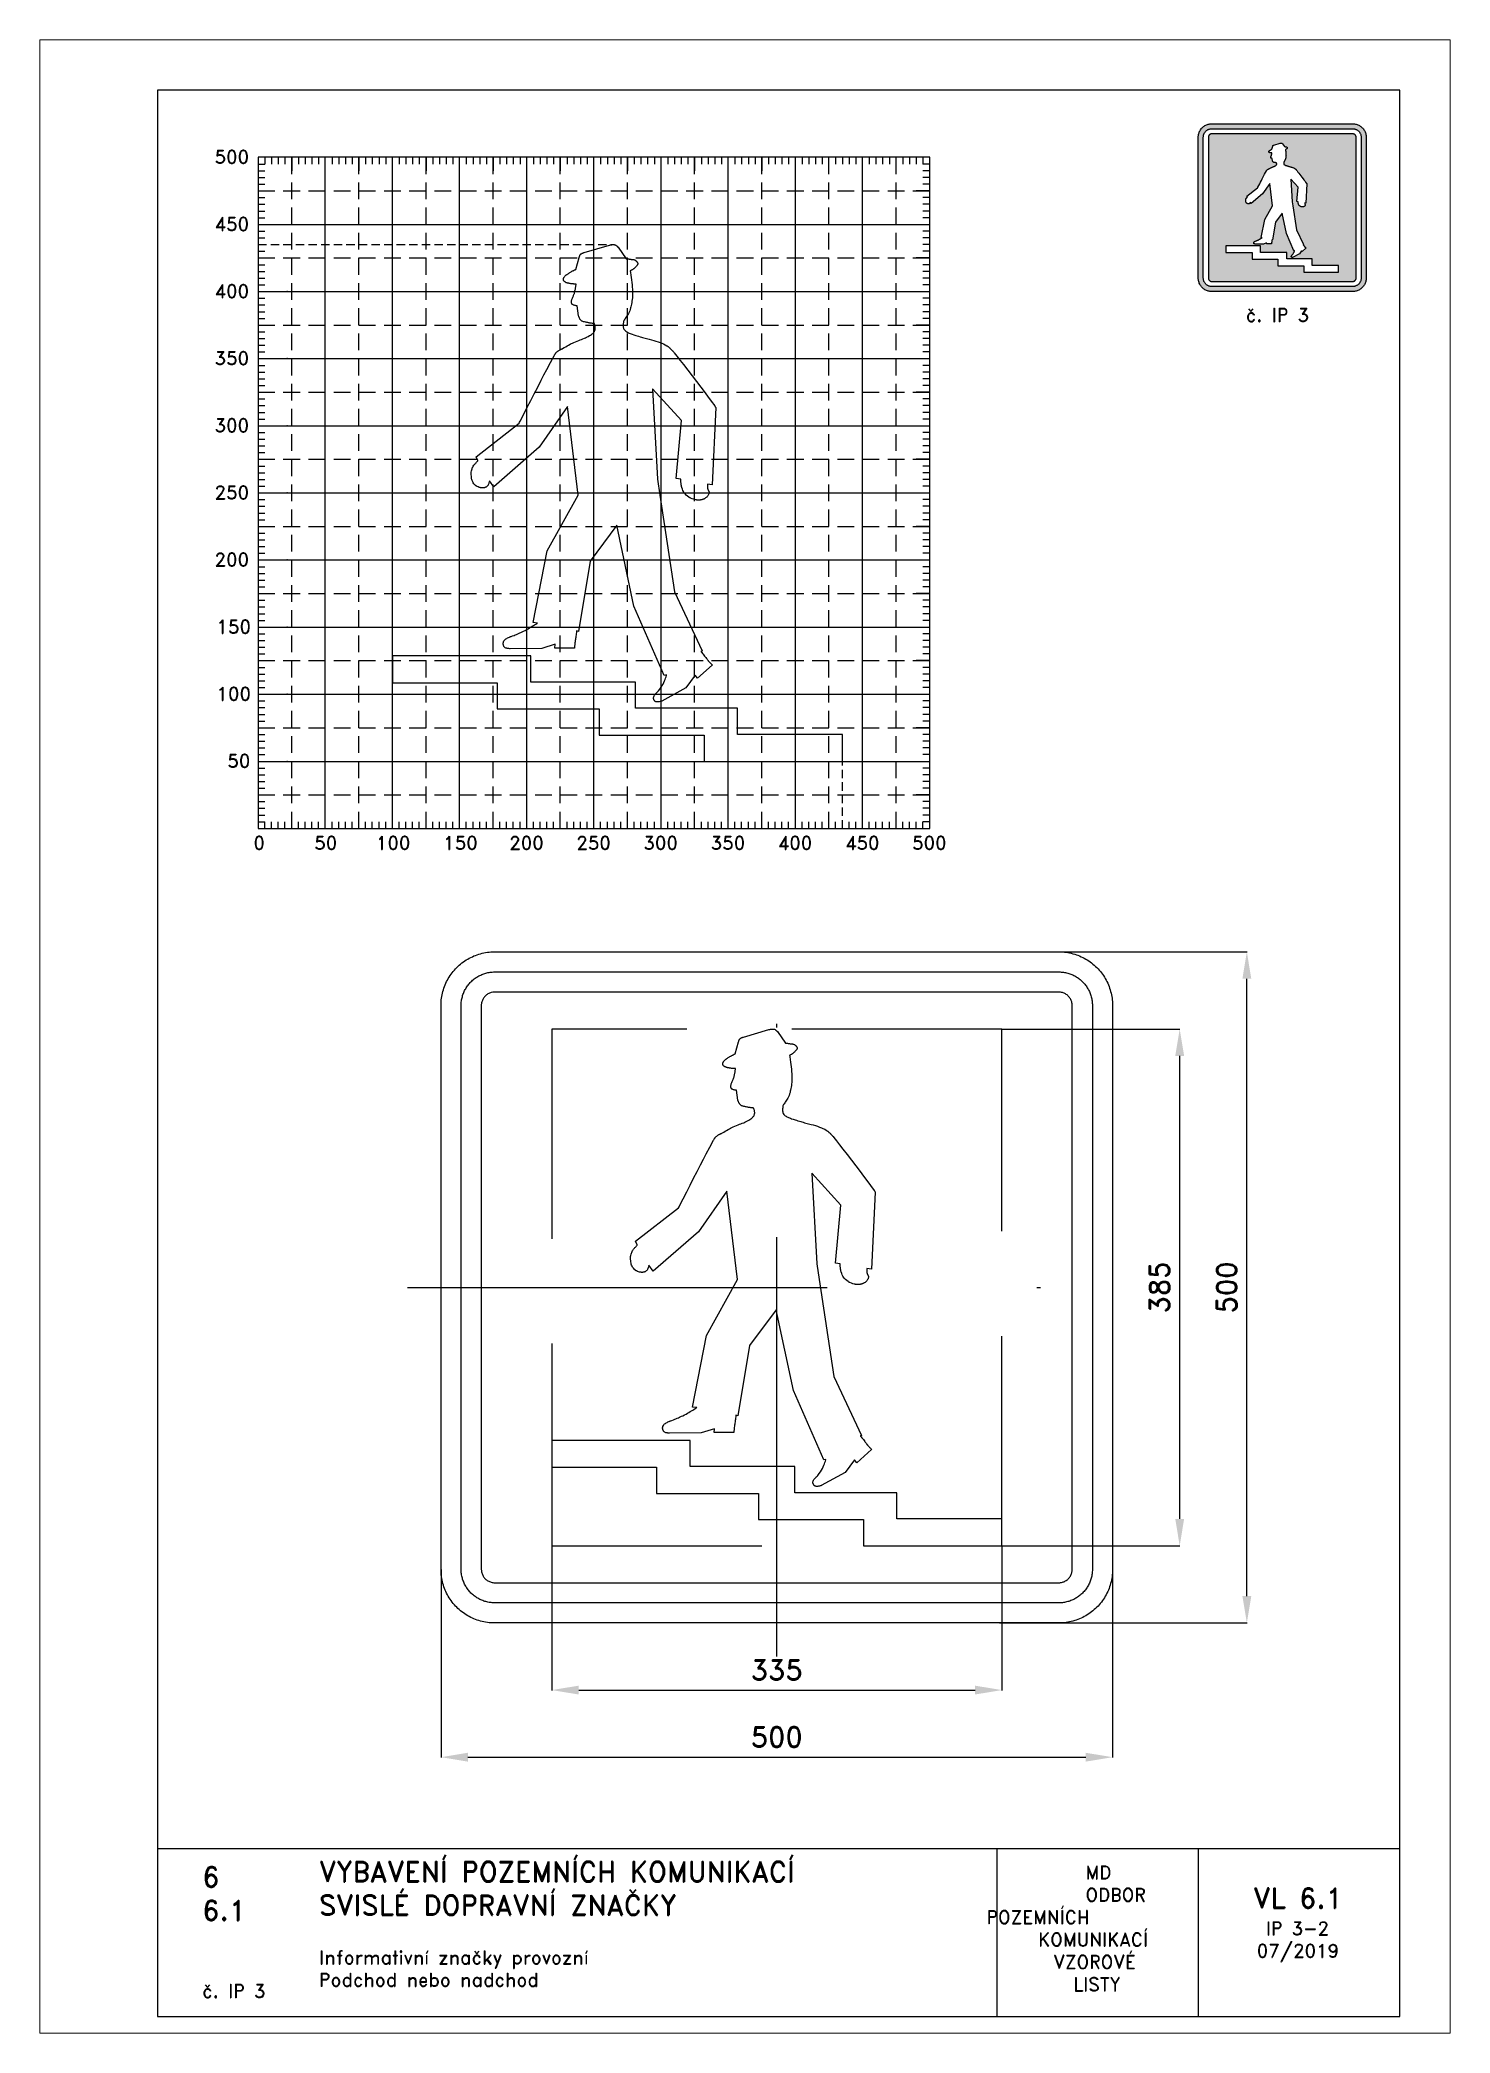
# Paper-space layout 'IP 3-2' of a CAD drawing. Header units: millimetres. Extents: x 0 to 210, y 0 to 297.
# The model-space entities are those that its viewports show. They can reach past a viewport. Long polylines and large blocks are cut down to what shows.
import ezdxf

# ---------------------------------------------------------------- set-up
doc = ezdxf.new("R2010")
doc.units = ezdxf.units.MM
doc.header["$LTSCALE"] = 5
doc.linetypes.add('ČERCHOVANÁX2', pattern=[2, 1, -0.5, 0, -0.5])
doc.linetypes.add('ČÁRKOVANÁX2', pattern=[1.5, 1, -0.5])
for name, color, linetype in [('Kóty', 2, 'Continuous'), ('Pomocná', 2, 'Continuous'), ('Rozpiska', 7, 'Continuous'), ('Značka', 7, 'Continuous')]:
    doc.layers.add(name, color=color, linetype=linetype)
doc.layers.add('Rámeček', color=6, linetype='Continuous', plot=False)
doc.styles.get("Standard").update_dxf_attribs({"font": 'romand.shx', "height": 15})
doc.dimstyles.get("Standard").update_dxf_attribs({"dimtxt": 15, "dimasz": 20, "dimexe": 0.18, "dimexo": 0.0625, "dimgap": 7.5, "dimtad": 1, "dimdec": 0, "dimzin": 0, "dimdsep": 46, "dimtxsty": 'Standard', "dimcen": 0.09, "dimadec": 0, "dimazin": 0, "dimtfac": 1, "dimtdec": 0, "dimtofl": 0, "dimtmove": 0, "dimatfit": 3, "dimfxl": 1, "dimtolj": 1, "dimtzin": 0, "dimarcsym": 0})

psp = doc.layouts.new('IP 3-2')

# ---------------------------------------------------------------- texts
at = {"layer": 'Pomocná', "char_height": 2, "attachment_point": 1}
for s, insert in [('\\pi1.41968;500', (24.592492, 280.569184)), ('\\pi1.41968;450', (24.592492, 270.569184)), ('\\pi1.41968;400', (24.592492, 260.569184)), ('\\pi1.41968;350', (24.592492, 250.569184)), ('\\pi1.41968;300', (24.592492, 240.569184)), ('\\pi1.41968;250', (24.592492, 230.569184)), ('\\pi1.41968;200', (24.592492, 220.569184)), ('\\pi1.70539;150', (24.592492, 210.569184)), ('\\pi1.70539;100', (24.592492, 200.569184)), ('\\pi3.32444;50', (24.592492, 190.569184)), ('\\pi2.6146;0', (29.177243, 178.347619)), ('\\pi1.66222;50', (39.192089, 178.347619)), ('\\pi0.85269;100', (49.183781, 178.347619)), ('\\pi0.85269;150', (59.207295, 178.347619)), ('\\pi0.70984;200', (69.179558, 178.347619)), ('\\pi0.70984;250', (79.169887, 178.347619)), ('\\pi0.70984;300', (89.160215, 178.347619)), ('\\pi0.70984;350', (99.181752, 178.347619)), ('\\pi0.70984;400', (109.169053, 178.347619)), ('\\pi0.70984;450', (119.181752, 178.347619)), ('\\pi0.70984;500', (129.169053, 178.347619))]:
    psp.add_mtext_dynamic_manual_height_columns(s, width=6.56253269, gutter_width=100, heights=[0], dxfattribs=dict(at, insert=insert))
at = {"layer": 'Rozpiska', "color": 7, "attachment_point": 1}
for s, width, gutter_width, heights, insert, char_height in [('\\pi7.07143;č. IP 3', 25, 75, [0], (172.5, 257.003342), 2), ('6', 149.0421774, 100, [0], (24.169718, 24.771436), 3), ('{\\C6;VYBAVENÍ POZEMNÍCH KOMUNIKACÍ\\P}SVISLÉ DOPRAVNÍ ZNAČKY{\\H1.34524x; }', 149.0421774, 100, [0], (41.561669, 25.560725), 3), ('\\pi14.7414;{\\C6;MD\\P\\pi2.36044;}ODBOR POZEMNÍCH{\\H1.57143x; }\\P\\pi7.69378;KOMUNIKACÍ{\\H1.5x; }\\P\\pi9.97949;{\\C6;VZOROVÉ\\H1.47619x; \\H0.67742x;\\P\\pi12.93187;LISTY\\H1.26984x; }', 33.10184049, 100, [0], (140.953473, 24.94524), 2), ('\\pi1.03113;{\\H1.5x;\\C6;VL 6.1\\P\\pi2.88824;\\H0.66667x;IP 3-2\\H1.66666x; \\H0.6x;\\P\\pi1.5549;07/2019\\H1.80159x; }', 16.06225437, 100, [0], (179.655062, 21.609752), 2), ('6.1', 149.0421774, 100, [0], (24.169718, 19.777345), 3), ('{\\C6;Informativní značky provozní\\P}Podchod nebo nadchod{\\H1.83333x; }', 149.0421774, 100, [0], (41.561669, 12.285052), 2), ('{\\C6;č. IP 3}', 18.33049292, 100, [2.666667], (24.169718, 7.277566), 2)]:
    psp.add_mtext_dynamic_manual_height_columns(s, width=width, gutter_width=gutter_width, heights=heights, dxfattribs=dict(at, insert=insert, char_height=char_height))

msp = doc.modelspace()

# ---------------------------------------------------------------- blocks, each defined once
blk = doc.blocks.new('*D0')
at = {"layer": 'Defpoints', "color": 0, "transparency": 16777216}
for p in [(151.8, 250), (350, 250), (165.8, -250)]:
    blk.add_point(p, dxfattribs=at)
at = {"layer": 'Kóty', "color": 0, "lineweight": -2, "transparency": 16777216}
for p, q in [((151.9, 250), (350.2, 250)), ((350, -230), (350, 230)), ((165.9, -250), (350.2, -250))]:
    blk.add_line(p, q, dxfattribs=at)
at = {"layer": 'Kóty', "color": 0, "transparency": 16777216}
for points in [[(346.7, 230), (353.3, 230), (350, 250)], [(346.7, -230), (353.3, -230), (350, -250)]]:
    blk.add_solid(points, dxfattribs=at)
at = {"layer": 'Kóty', "color": 0, "transparency": 16777216, "insert": (335, 0), "char_height": 15, "attachment_point": 5, "rotation": 90}
blk.add_mtext('\\A1;500', dxfattribs=at)
blk = doc.blocks.new('*D1')
at = {"layer": 'Defpoints', "color": 0, "transparency": 16777216}
for p in [(167.5, 192.5), (300, 192.5), (167.5, -192.5)]:
    blk.add_point(p, dxfattribs=at)
at = {"layer": 'Kóty', "color": 0, "lineweight": -2, "transparency": 16777216}
for p, q in [((167.6, 192.5), (300.2, 192.5)), ((300, -172.5), (300, 172.5)), ((167.6, -192.5), (300.2, -192.5))]:
    blk.add_line(p, q, dxfattribs=at)
at = {"layer": 'Kóty', "color": 0, "transparency": 16777216}
for points in [[(296.7, 172.5), (303.3, 172.5), (300, 192.5)], [(296.7, -172.5), (303.3, -172.5), (300, -192.5)]]:
    blk.add_solid(points, dxfattribs=at)
at = {"layer": 'Kóty', "color": 0, "transparency": 16777216, "insert": (285, 0), "char_height": 15, "attachment_point": 5, "rotation": 90}
blk.add_mtext('\\A1;385', dxfattribs=at)
blk = doc.blocks.new('*D2')
at = {"layer": 'Defpoints', "color": 0, "transparency": 16777216}
for p in [(-167.5, -192.5), (167.6, -192.5), (167.6, -300)]:
    blk.add_point(p, dxfattribs=at)
at = {"layer": 'Kóty', "color": 0, "lineweight": -2, "transparency": 16777216}
for p, q in [((-167.5, -192.6), (-167.5, -300.2)), ((167.6, -192.6), (167.6, -300.2)), ((-147.5, -300), (147.6, -300))]:
    blk.add_line(p, q, dxfattribs=at)
at = {"layer": 'Kóty', "color": 0, "transparency": 16777216}
for points in [[(-147.5, -296.7), (-147.5, -303.3), (-167.5, -300)], [(147.6, -296.7), (147.6, -303.3), (167.6, -300)]]:
    blk.add_solid(points, dxfattribs=at)
at = {"layer": 'Kóty', "color": 0, "transparency": 16777216, "insert": (0, -285), "char_height": 15, "attachment_point": 5}
blk.add_mtext('\\A1;335', dxfattribs=at)
blk = doc.blocks.new('*D3')
at = {"layer": 'Defpoints', "color": 0, "transparency": 16777216}
for p in [(250, -192.5), (-250, -210), (250, -350)]:
    blk.add_point(p, dxfattribs=at)
at = {"layer": 'Kóty', "color": 0, "lineweight": -2, "transparency": 16777216}
for p, q in [((250, -192.6), (250, -350.2)), ((-250, -210.1), (-250, -350.2)), ((-230, -350), (230, -350))]:
    blk.add_line(p, q, dxfattribs=at)
at = {"layer": 'Kóty', "color": 0, "transparency": 16777216}
for points in [[(-230, -346.7), (-230, -353.3), (-250, -350)], [(230, -346.7), (230, -353.3), (250, -350)]]:
    blk.add_solid(points, dxfattribs=at)
at = {"layer": 'Kóty', "color": 0, "transparency": 16777216, "insert": (0, -335), "char_height": 15, "attachment_point": 5}
blk.add_mtext('\\A1;500', dxfattribs=at)

# ---------------------------------------------------------------- dimensions: what is measured, and where the dimension line sits
at = {"layer": 'Kóty'}
for base, p1, p2, picture, middle in [((350, 250), (165.85, -250), (151.801, 250), '*D0', (335, 0)), ((300, 192.5), (167.5, -192.5), (167.5, 192.5), '*D1', (285, 0))]:
    dim = msp.add_linear_dim(base=base, p1=p1, p2=p2, angle=90, dimstyle='Standard', dxfattribs=at)
    dim.commit()
    dim.dimension.update_dxf_attribs({"geometry": picture, "text_midpoint": middle})
for base, p1, p2, picture, middle in [((250, -350), (-250, -210), (250, -192.5), '*D3', (0, -335)), ((167.562, -300), (-167.5, -192.5), (167.562, -192.5), '*D2', (0.031, -285))]:
    dim = msp.add_linear_dim(base=base, p1=p1, p2=p2, dimstyle='Standard', dxfattribs=at)
    dim.commit()
    dim.dimension.update_dxf_attribs({"geometry": picture, "text_midpoint": middle})

# ---------------------------------------------------------------- linework, layer by layer
at = {"layer": 'Značka', "color": 6, "linetype": 'ČERCHOVANÁX2', "ltscale": 2.5}
for points in [[(0, -275), (0, 275)], [(-275, 0), (275, 0)]]:
    msp.add_lwpolyline(points, dxfattribs=at)
at = {"layer": 'Značka', "color": 5}
for points in [[(-210, -250), (-210.157, -250), (-210.314, -249.999, -0.0321795), (-215.479, -249.637, -0.0354417), (-220.555, -248.582, -0.0362703), (-225.464, -246.923, -0.0344214), (-230.091, -244.589, -0.0337228), (-234.402, -241.714, -0.0340857), (-238.284, -238.284, -0.0342101), (-241.717, -234.403, -0.0342303), (-244.589, -230.091, -0.0340422), (-246.906, -225.46, -0.0334123), (-248.582, -220.555, -0.0341272), (-249.654, -215.477, -0.0367437), (-249.999, -210.314), (-250, -210.157), (-250, -210), (-250, 210), (-250, 210.157), (-249.999, 210.314, -0.0321794), (-249.637, 215.479, -0.0354442), (-248.582, 220.555, -0.0362649), (-246.923, 225.464, -0.0344166), (-244.589, 230.091, -0.0337177), (-241.714, 234.402, -0.0340796), (-238.284, 238.284, -0.0342128), (-234.403, 241.717, -0.0342224), (-230.091, 244.589, -0.0340475), (-225.46, 246.906, -0.033405), (-220.555, 248.582, -0.0341289), (-215.477, 249.654, -0.0367407), (-210.314, 249.999), (-210.157, 250), (-210, 250), (210, 250), (210.157, 250), (210.314, 249.999, -0.0321794), (215.479, 249.637, -0.0354428), (220.555, 248.582, -0.0362594), (225.464, 246.923, -0.0344088), (230.091, 244.589, -0.0337189), (234.402, 241.714, -0.0340731), (238.284, 238.284, -0.0342144), (241.717, 234.403, -0.0342259), (244.589, 230.091, -0.0340499), (246.906, 225.46, -0.0334066), (248.582, 220.555, -0.0341277), (249.654, 215.477, -0.0367414), (249.999, 210.314), (250, 210.157), (250, 210), (250, -210), (250, -210.157), (249.999, -210.314, -0.0321795), (249.637, -215.479, -0.0354421), (248.582, -220.555, -0.0362592), (246.923, -225.464, -0.0344116), (244.589, -230.091, -0.033722), (241.714, -234.402, -0.0340791), (238.284, -238.284, -0.0342076), (234.403, -241.717, -0.0342334), (230.091, -244.589, -0.0340472), (225.46, -246.906, -0.0334177), (220.555, -248.582, -0.0341277), (215.477, -249.654, -0.0367473), (210.314, -249.999), (210.157, -250), (210, -250), (-210, -250)], [(-210, -235), (-210.098, -235), (-210.196, -234.999, -0.0321795), (-213.424, -234.773, -0.0354416), (-216.597, -234.114, -0.0362629), (-219.665, -233.077, -0.0344152), (-222.557, -231.618, -0.0337193), (-225.251, -229.821, -0.034085), (-227.678, -227.678, -0.0342046), (-229.823, -225.252, -0.034229), (-231.618, -222.557, -0.0340469), (-233.066, -219.663, -0.0334131), (-234.114, -216.597, -0.0341266), (-234.784, -213.423, -0.0367459), (-234.999, -210.196), (-235, -210.098), (-235, -210), (-235, 210), (-235, 210.098), (-234.999, 210.196, -0.0321788), (-234.773, 213.424, -0.0354481), (-234.114, 216.597, -0.0362683), (-233.077, 219.665, -0.0344122), (-231.618, 222.557, -0.0337222), (-229.821, 225.251, -0.0340955), (-227.678, 227.678, -0.0341878), (-225.252, 229.823, -0.0342259), (-222.557, 231.618, -0.0340259), (-219.663, 233.066, -0.0334071), (-216.597, 234.114, -0.0341381), (-213.423, 234.784, -0.0367365), (-210.196, 234.999), (-210.098, 235), (-210, 235), (210, 235), (210.098, 235), (210.196, 234.999, -0.0321976), (213.424, 234.773, -0.0354366), (216.597, 234.114, -0.0362483), (219.665, 233.077, -0.0343996), (222.557, 231.618, -0.0337259), (225.251, 229.821, -0.0340903), (227.678, 227.678, -0.0341924), (229.823, 225.252, -0.0342246), (231.618, 222.557, -0.0340342), (233.066, 219.663, -0.033413), (234.114, 216.597, -0.0341406), (234.784, 213.423, -0.0367343), (234.999, 210.196), (235, 210.098), (235, 210), (235, -210), (235, -210.098), (234.999, -210.196, -0.0321983), (234.773, -213.424, -0.0354324), (234.114, -216.597, -0.0362459), (233.077, -219.665, -0.0344078), (231.618, -222.557, -0.0337232), (229.821, -225.251, -0.034081), (227.678, -227.678, -0.0342138), (225.252, -229.823, -0.0342285), (222.557, -231.618, -0.0340468), (219.663, -233.066, -0.0334175), (216.597, -234.114, -0.0341268), (213.423, -234.784, -0.036739), (210.196, -234.999), (210.098, -235), (210, -235), (-210, -235)], [(-210, -220), (210, -220), (210.039, -220), (210.079, -220, 0.032183), (211.37, -219.909, 0.0354467), (212.639, -219.646, 0.0362744), (213.866, -219.231, 0.0344144), (215.023, -218.647, 0.033745), (216.1, -217.928, 0.0340968), (217.071, -217.071, 0.0341871), (217.929, -216.101, 0.0342063), (218.647, -215.023, 0.0340292), (219.227, -213.865, 0.0334622), (219.646, -212.639, 0.0341275), (219.914, -211.369, 0.036765), (220, -210.079), (220, -210.039), (220, -210), (220, 210), (220, 210.039), (220, 210.079, 0.032183), (219.909, 211.37, 0.0354928), (219.646, 212.639, 0.0362965), (219.231, 213.866, 0.0344255), (218.647, 215.023, 0.0337541), (217.928, 216.1, 0.0340968), (217.071, 217.071, 0.0342115), (216.101, 217.929, 0.0341795), (215.023, 218.647, 0.0340137), (213.865, 219.227, 0.0334698), (212.639, 219.646, 0.0341235), (211.369, 219.914, 0.0367638), (210.079, 220), (210.039, 220), (210, 220), (-210, 220), (-210.039, 220), (-210.079, 220), (-211.37, 219.909), (-212.639, 219.646, 0.0362814), (-213.866, 219.231, 0.0344198), (-215.023, 218.647, 0.033728), (-216.1, 217.928, 0.0340771), (-217.071, 217.071, 0.0342342), (-217.929, 216.101, 0.0342041), (-218.647, 215.023, 0.0340291), (-219.227, 213.865, 0.0334198), (-219.646, 212.639, 0.0341179), (-219.914, 211.369, 0.0367402), (-220, 210.079), (-220, 210.039), (-220, 210), (-220, -210), (-220, -210.039), (-220, -210.079, 0.0321735), (-219.909, -211.37, 0.0354428), (-219.646, -212.639, 0.0362649), (-219.231, -213.866, 0.0344139), (-218.647, -215.023, 0.0337189), (-217.928, -216.1, 0.0340819), (-217.071, -217.071, 0.0342185), (-216.101, -217.929, 0.0342259), (-215.023, -218.647, 0.0340499), (-213.865, -219.227, 0.0334066), (-212.639, -219.646, 0.0341277), (-211.369, -219.914, 0.0367414), (-210.079, -220), (-210.039, -220), (-210, -220)], [(62.202, -110.559), (62.282, -110.65), (62.362, -110.742), (62.922, -111.397), (63.452, -112.065), (63.962, -112.715), (64.462, -113.371), (64.962, -114.04), (65.462, -114.711), (65.862, -115.257), (66.272, -115.801), (66.712, -116.387), (67.162, -116.967), (67.242, -117.069), (67.322, -117.171), (67.362, -117.23), (67.412, -117.288), (67.502, -117.402), (67.602, -117.516), (67.842, -117.802), (68.092, -118.085), (68.432, -118.46), (68.772, -118.83), (69.122, -119.191), (69.462, -119.548), (69.732, -119.821), (70.002, -120.094), (70.272, -120.368), (70.552, -120.641), (70.602, -120.687), (70.642, -120.732), (59.652, -130.654), (57.862, -128.364), (50.952, -137.776), (33.052, -147.696), (32.972, -147.719), (32.892, -147.741), (32.312, -147.898), (31.732, -148.042), (31.182, -148.156), (30.632, -148.238), (30.606, -148.241), (30.579, -148.244), (30.474, -148.255, -0.00428773), (30.368, -148.265, -0.00549561), (30.235, -148.274), (30.102, -148.28), (29.97, -148.283), (29.837, -148.283), (29.705, -148.279), (29.572, -148.272), (29.449, -148.263), (29.326, -148.25), (29.204, -148.233), (29.082, -148.211), (28.96, -148.185), (28.839, -148.154), (28.743, -148.125), (28.649, -148.092), (28.625, -148.083), (28.602, -148.074), (28.432, -147.999), (28.262, -147.911), (28.092, -147.813), (27.942, -147.696), (27.772, -147.524), (27.632, -147.33), (27.522, -147.146), (27.412, -146.958), (27.312, -146.77), (27.222, -146.579), (27.142, -146.414), (27.072, -146.248), (27.002, -146.105), (26.942, -145.963), (26.922, -145.939), (26.912, -145.916), (26.902, -145.813), (26.902, -145.71), (26.892, -145.51), (26.902, -145.309), (26.962, -144.822), (27.092, -144.348), (27.352, -143.727), (27.692, -143.147), (28.122, -142.562), (28.582, -142.011), (28.992, -141.567), (29.412, -141.137), (29.962, -140.604), (30.492, -140.064), (31.612, -138.727), (32.602, -137.278), (33.312, -136.105), (33.972, -134.902), (34.552, -133.711), (35.082, -132.494), (35.462, -131.527), (35.822, -130.551), (36.182, -129.517), (36.512, -128.477), (36.572, -128.293), (36.632, -128.11), (34.918, -128.568), (12.33, -76.883), (-0.369, -16.588), (-20.348, -43.259), (-28.983, -95.744), (-30.395, -95.257), (-30.409, -95.394), (-30.424, -95.532), (-30.536, -96.486), (-30.669, -97.439), (-30.796, -98.347), (-30.933, -99.253), (-31.071, -100.159), (-31.198, -101.066), (-31.306, -101.791), (-31.404, -102.518), (-31.521, -103.426), (-31.629, -104.335), (-31.677, -104.791), (-31.726, -105.246), (-31.767, -105.625), (-31.807, -106.005), (-31.848, -106.385), (-31.889, -106.763), (-31.921, -107.067), (-31.954, -107.37), (-31.988, -107.692), (-32.023, -108.015), (-32.029, -108.072), (-32.035, -108.129), (-46.685, -108.094), (-46.387, -105.312), (-56.232, -108.351), (-79.922, -108.628), (-80.014, -108.618), (-80.106, -108.608), (-80.737, -108.538), (-80.769, -108.534), (-80.801, -108.53), (-80.927, -108.514), (-81.053, -108.497), (-81.211, -108.475), (-81.368, -108.452), (-81.509, -108.43), (-81.649, -108.407), (-81.79, -108.383), (-81.93, -108.356), (-82.07, -108.326), (-82.209, -108.295), (-82.32, -108.268), (-82.431, -108.239), (-82.458, -108.231), (-82.486, -108.224), (-82.981, -108.065), (-83.453, -107.848), (-83.779, -107.646), (-84.071, -107.398), (-84.201, -107.26), (-84.316, -107.112), (-84.465, -106.86), (-84.591, -106.593), (-84.708, -106.326), (-84.81, -106.054), (-84.892, -105.749), (-84.945, -105.438), (-84.981, -105.111), (-84.991, -104.782), (-84.98, -104.486), (-84.946, -104.191), (-84.877, -103.843), (-84.775, -103.504), (-84.443, -102.776), (-83.972, -102.132), (-83.498, -101.667), (-82.965, -101.271), (-82.362, -100.902), (-81.733, -100.578), (-81.05, -100.265), (-80.356, -99.973), (-80.069, -99.855), (-79.783, -99.736), (-79.492, -99.615), (-79.202, -99.496), (-78.068, -99.058), (-76.928, -98.631), (-76.003, -98.267), (-75.084, -97.889), (-74.175, -97.508), (-73.271, -97.118), (-72.551, -96.798), (-71.834, -96.471), (-70.936, -96.048), (-70.042, -95.616), (-68.78, -94.988), (-67.534, -94.331), (-66.497, -93.751), (-65.47, -93.151), (-64.435, -92.532), (-63.406, -91.904), (-62.573, -91.389), (-61.74, -90.873), (-60.843, -90.318), (-59.943, -89.765), (-59.782, -89.667), (-59.621, -89.569), (-62.705, -89.117), (-52.206, -35.779), (-29.19, 5.904), (-37.11, 71.785), (-58.34, 41.517), (-92.095, 12.009), (-95.164, 16.589), (-95.187, 16.509), (-95.209, 16.429), (-95.358, 15.891), (-95.506, 15.354), (-95.645, 14.878), (-95.8, 14.408), (-95.968, 13.972), (-96.168, 13.549), (-96.348, 13.232), (-96.556, 12.933), (-96.863, 12.581), (-97.21, 12.264), (-97.801, 11.83), (-97.832, 11.811), (-97.863, 11.792), (-97.99, 11.72), (-98.119, 11.653), (-98.284, 11.577), (-98.453, 11.508), (-98.625, 11.446), (-98.799, 11.391), (-98.975, 11.346), (-99.154, 11.309), (-99.335, 11.279), (-99.517, 11.256), (-99.7, 11.239), (-99.883, 11.227), (-100.081, 11.218), (-100.279, 11.213), (-100.476, 11.214), (-100.674, 11.22), (-100.871, 11.231), (-101.068, 11.248), (-101.264, 11.27), (-101.459, 11.296), (-101.641, 11.324), (-101.822, 11.355), (-101.966, 11.383), (-102.109, 11.414), (-102.145, 11.422), (-102.181, 11.43), (-102.889, 11.629), (-103.645, 11.91), (-104.37, 12.264), (-104.42, 12.291), (-104.469, 12.318), (-104.664, 12.431), (-104.856, 12.549), (-105.091, 12.704), (-105.32, 12.868), (-105.543, 13.04), (-105.759, 13.221), (-105.928, 13.371), (-106.091, 13.526), (-106.131, 13.565), (-106.171, 13.605), (-106.788, 14.286), (-107.319, 15.035), (-107.769, 15.83), (-108.134, 16.67), (-108.37, 17.364), (-108.536, 18.075), (-108.649, 18.981), (-108.718, 19.895), (-108.82, 20.987), (-108.873, 22.079), (-108.826, 22.961), (-108.694, 23.837), (-108.511, 24.673), (-108.262, 25.49), (-108.028, 26.103), (-107.752, 26.699), (-107.372, 27.388), (-106.927, 28.035), (-106.568, 28.481), (-106.192, 28.912), (-105.885, 29.261), (-105.577, 29.608), (-105.271, 29.953), (-104.964, 30.297), (-104.718, 30.577), (-104.473, 30.859), (-104.21, 31.168), (-103.951, 31.481), (-103.905, 31.539), (-103.859, 31.596), (-105.137, 34.394), (-73.172, 59.322), (-72.792, 60.067), (-72.413, 60.811), (-69.749, 66.04), (-67.086, 71.27), (-64.53, 76.284), (-61.967, 81.294), (-59.372, 86.338), (-56.768, 91.378), (-54.66, 95.442), (-52.53, 99.492), (-49.79, 104.578), (-47.09, 109.685), (-46.91, 110.034), (-46.72, 110.378), (-46.56, 110.643), (-46.39, 110.902), (-46.22, 111.151), (-46.04, 111.393), (-45.89, 111.583), (-45.73, 111.769), (-45.52, 112.004), (-45.3, 112.23), (-45.01, 112.509), (-44.7, 112.775), (-44.42, 113), (-44.14, 113.214), (-43.83, 113.428), (-43.51, 113.628), (-43.17, 113.822), (-42.82, 114.001), (-42.68, 114.071), (-42.53, 114.138), (-42.38, 114.201), (-42.23, 114.264), (-42.159, 114.295), (-42.089, 114.326), (-41.809, 114.454), (-41.534, 114.591), (-41.261, 114.734), (-40.993, 114.884), (-40.926, 114.923), (-40.86, 114.962), (-39.54, 115.76), (-38.46, 116.395), (-37.38, 117.012), (-36.3, 117.619), (-35.22, 118.216), (-34.36, 118.677), (-33.48, 119.115), (-32.36, 119.628), (-31.23, 120.115), (-30.02, 120.626), (-28.8, 121.114), (-27.76, 121.501), (-26.72, 121.882), (-25.66, 122.283), (-24.6, 122.707), (-23.74, 123.077), (-22.89, 123.484), (-21.82, 124.078), (-20.75, 124.693), (-20.04, 125.089), (-19.34, 125.511), (-18.81, 125.889), (-18.31, 126.31), (-17.87, 126.738), (-17.47, 127.204), (-17.17, 127.626), (-16.94, 128.082), (-16.78, 128.542), (-16.66, 129.017), (-16.54, 129.468), (-16.46, 129.923), (-16.44, 130.377), (-16.48, 130.834), (-16.55, 131.314), (-16.64, 131.788), (-16.75, 132.223), (-16.87, 132.655), (-16.99, 133.058), (-17.12, 133.458), (-17.15, 133.527), (-17.17, 133.597), (-17.26, 133.607), (-17.35, 133.619), (-17.54, 133.642), (-17.72, 133.666), (-18.18, 133.724), (-18.64, 133.782), (-19.26, 133.865), (-19.87, 133.954), (-20.48, 134.049), (-21.1, 134.15), (-21.59, 134.238), (-22.08, 134.337), (-22.69, 134.478), (-23.31, 134.613), (-23.87, 134.713), (-24.44, 134.81), (-24.91, 134.91), (-25.37, 135.036), (-25.81, 135.183), (-26.23, 135.368), (-26.54, 135.537), (-26.82, 135.746), (-27.12, 136.056), (-27.4, 136.394), (-27.64, 136.686), (-27.87, 136.987), (-28.04, 137.261), (-28.18, 137.548), (-28.32, 137.858), (-28.44, 138.172), (-28.55, 138.442), (-28.65, 138.714), (-28.77, 139.024), (-28.89, 139.333), (-28.91, 139.389), (-28.93, 139.446), (-29.95, 146.823), (-30.03, 146.834), (-30.12, 146.846), (-30.67, 146.928), (-31.23, 147.021), (-31.72, 147.119), (-32.21, 147.245), (-32.64, 147.388), (-33.06, 147.578), (-33.34, 147.748), (-33.6, 147.954), (-33.71, 148.066), (-33.81, 148.187), (-33.94, 148.388), (-34.05, 148.603), (-34.17, 148.931), (-34.24, 149.271), (-34.26, 149.653), (-34.23, 150.036), (-34.17, 150.459), (-34.08, 150.875), (-33.98, 151.275), (-33.86, 151.671), (-33.71, 152.176), (-33.53, 152.673), (-33.27, 153.282), (-32.99, 153.882), (-32.77, 154.347), (-32.57, 154.816), (-32.37, 155.272), (-32.2, 155.733), (-32.06, 156.109), (-31.96, 156.491), (-31.85, 156.998), (-31.74, 157.506), (-31.58, 158.15), (-31.42, 158.793), (-31.3, 159.334), (-31.2, 159.879), (-31.1, 160.435), (-31.01, 160.991), (-30.94, 161.45), (-30.88, 161.909), (-30.81, 162.414), (-30.74, 162.92), (-30.73, 163.011), (-30.72, 163.102), (-30.74, 163.102), (-30.76, 163.102), (-30.78, 163.102), (-30.83, 163.102), (-30.87, 163.102), (-30.91, 163.102), (-30.95, 163.102), (-30.99, 163.102), (-31.03, 163.102), (-31.07, 163.102), (-31.11, 163.102), (-31.16, 163.102), (-31.21, 163.102), (-31.23, 163.102), (-31.3, 163.102), (-31.37, 163.102), (-31.51, 163.102), (-31.65, 163.102), (-31.99, 163.104), (-32.34, 163.109), (-32.8, 163.121), (-33.26, 163.145), (-33.72, 163.181), (-34.18, 163.235), (-34.64, 163.307), (-35.1, 163.403), (-35.28, 163.449), (-35.47, 163.498), (-35.58, 163.532), (-35.7, 163.567), (-35.77, 163.588), (-35.84, 163.611), (-35.88, 163.611), (-35.93, 163.612), (-36.02, 163.614), (-36.11, 163.618), (-36.34, 163.633), (-36.57, 163.659), (-36.88, 163.709), (-37.19, 163.78), (-37.5, 163.874), (-37.8, 163.99), (-38.05, 164.103), (-38.29, 164.23), (-38.56, 164.388), (-38.81, 164.561), (-38.86, 164.594), (-38.9, 164.628), (-38.94, 164.64), (-38.97, 164.652), (-39.04, 164.679), (-39.11, 164.708), (-39.26, 164.791), (-39.41, 164.888), (-39.59, 165.032), (-39.75, 165.195), (-39.88, 165.362), (-40, 165.542), (-40.07, 165.697), (-40.13, 165.86), (-40.17, 165.983), (-40.18, 166.109), (-40.18, 166.132), (-40.18, 166.154), (-40.19, 166.189), (-40.2, 166.223), (-40.22, 166.291), (-40.23, 166.361), (-40.25, 166.53), (-40.25, 166.7), (-40.22, 166.923), (-40.16, 167.141), (-40.09, 167.351), (-40, 167.554), (-39.93, 167.706), (-39.85, 167.857), (-39.76, 168.025), (-39.67, 168.189), (-39.41, 168.547), (-39.12, 168.879), (-38.88, 169.136), (-38.64, 169.385), (-38.39, 169.614), (-38.13, 169.831), (-37.92, 169.994), (-37.7, 170.144), (-37.41, 170.312), (-37.11, 170.478), (-36.63, 170.816), (-36.16, 171.171), (-35.75, 171.443), (-35.32, 171.695), (-34.9, 171.944), (-34.48, 172.187), (-34.15, 172.372), (-33.82, 172.562), (-33.43, 172.805), (-33.02, 173.023), (-32.77, 173.132), (-32.51, 173.243), (-32.31, 173.349), (-32.12, 173.464), (-31.92, 173.578), (-31.73, 173.69), (-31.57, 173.778), (-31.41, 173.861), (-31.23, 173.945), (-31.05, 174.016), (-31.01, 174.028), (-30.98, 174.04), (-28.42, 182.943), (-28.41, 182.989), (-28.4, 183.034), (-28.32, 183.334), (-28.23, 183.631), (-28.15, 183.887), (-28.06, 184.139), (-27.97, 184.364), (-27.86, 184.584), (-27.77, 184.743), (-27.68, 184.896), (-27.54, 185.07), (-27.4, 185.232), (-27.13, 185.481), (-26.84, 185.701), (-26.61, 185.853), (-26.36, 185.987), (-26.11, 186.104), (-25.86, 186.206), (-25.64, 186.281), (-25.42, 186.348), (-25.18, 186.416), (-24.93, 186.48), (-24.89, 186.492), (-24.84, 186.504), (-5.92, 192.099), (-5.84, 192.112), (-5.76, 192.124), (-5.21, 192.213), (-4.67, 192.306), (-4.19, 192.386), (-3.7, 192.453), (-3.678, 192.456), (-3.655, 192.459), (-3.565, 192.469), (-3.475, 192.477), (-3.385, 192.485), (-3.295, 192.492), (-3.273, 192.493), (-3.25, 192.494), (-3.227, 192.494), (-3.204, 192.494), (-3.112, 192.497), (-3.02, 192.5), (-2.928, 192.501), (-2.836, 192.499), (-2.813, 192.498), (-2.79, 192.498), (-2.771, 192.499), (-2.752, 192.499), (-2.676, 192.497), (-2.6, 192.491), (-2.524, 192.484), (-2.448, 192.476), (-2.429, 192.474), (-2.41, 192.471), (-2.391, 192.469), (-2.372, 192.466), (-2.295, 192.454), (-2.219, 192.44), (-2.143, 192.425), (-2.068, 192.407), (-2.049, 192.402), (-2.03, 192.397), (-1.66, 192.275), (-1.31, 192.099), (-1.07, 191.939), (-0.84, 191.764), (-0.65, 191.614), (-0.46, 191.46), (-0.29, 191.308), (-0.12, 191.153), (0.03, 191.017), (0.17, 190.879), (0.3, 190.749), (0.43, 190.619), (0.45, 190.597), (0.48, 190.574), (6.61, 181.925), (6.67, 181.925), (6.73, 181.925), (6.751, 181.925), (6.772, 181.925), (6.856, 181.924), (6.94, 181.922), (7.024, 181.919), (7.108, 181.915), (7.129, 181.914), (7.15, 181.913), (7.57, 181.886), (7.99, 181.848), (8.41, 181.8), (8.83, 181.742), (9.25, 181.679), (9.58, 181.627), (9.91, 181.566), (10.31, 181.481), (10.71, 181.416), (10.731, 181.414), (10.753, 181.412), (10.839, 181.404), (10.925, 181.399), (11.011, 181.394), (11.097, 181.391), (11.118, 181.391), (11.14, 181.39), (11.162, 181.39), (11.184, 181.39), (11.272, 181.387), (11.36, 181.384), (11.47, 181.378), (11.58, 181.369), (11.665, 181.361), (11.751, 181.351), (11.819, 181.341), (11.886, 181.33), (11.903, 181.326), (11.92, 181.323), (12.25, 181.247), (12.55, 181.154), (12.85, 181.037), (13.13, 180.897), (13.39, 180.728), (13.49, 180.653), (13.59, 180.573), (13.65, 180.52), (13.7, 180.466), (13.74, 180.432), (13.77, 180.399), (13.8, 180.387), (13.82, 180.375), (13.87, 180.348), (13.91, 180.319), (14.03, 180.233), (14.14, 180.138), (14.29, 179.991), (14.43, 179.833), (14.56, 179.662), (14.69, 179.485), (14.78, 179.345), (14.87, 179.202), (14.95, 179.063), (15.03, 178.921), (15.04, 178.897), (15.05, 178.872), (15.06, 178.838), (15.07, 178.804), (15.09, 178.736), (15.11, 178.667), (15.14, 178.498), (15.15, 178.327), (15.15, 178.106), (15.12, 177.888), (15.06, 177.678), (14.98, 177.474), (14.91, 177.319), (14.82, 177.172), (14.68, 177.001), (14.54, 176.838), (14.26, 176.492), (13.99, 176.146), (13.75, 175.879), (13.51, 175.622), (13.26, 175.372), (13, 175.13), (12.79, 174.94), (12.57, 174.755), (12.28, 174.517), (11.98, 174.294), (11.69, 174.104), (11.39, 173.927), (11.13, 173.775), (10.87, 173.624), (10.6, 173.471), (10.33, 173.317), (10.12, 173.196), (9.91, 173.073), (9.7, 172.945), (9.5, 172.814), (9.46, 172.791), (9.43, 172.769), (9.68, 172.26), (9.72, 171.986), (9.75, 171.711), (10, 169.806), (10.26, 167.901), (10.49, 166.104), (10.71, 164.306), (10.91, 162.513), (11.07, 160.717), (11.16, 159.277), (11.23, 157.835), (11.27, 156.017), (11.22, 154.199), (11.12, 152.842), (10.98, 151.489), (10.85, 150.377), (10.69, 149.267), (10.5, 148.156), (10.28, 147.053), (10.07, 146.161), (9.85, 145.27), (9.55, 144.124), (9.17, 143.007), (8.71, 142.021), (8.17, 141.07), (7.72, 140.303), (7.25, 139.545), (6.77, 138.8), (6.29, 138.06), (5.9, 137.47), (5.51, 136.878), (5.11, 136.244), (4.71, 135.604), (4.64, 135.49), (4.57, 135.376), (4.56, 135.274), (4.55, 135.172), (4.52, 134.968), (4.5, 134.764), (4.45, 134.27), (4.4, 133.776), (4.35, 133.151), (4.32, 132.524), (4.31, 131.941), (4.35, 131.36), (4.4, 130.929), (4.48, 130.501), (4.62, 130), (4.82, 129.526), (5.26, 128.901), (5.81, 128.365), (6.35, 127.934), (6.93, 127.554), (7.59, 127.181), (8.27, 126.846), (8.85, 126.581), (9.44, 126.328), (10.2, 126.01), (10.96, 125.71), (12.3, 125.253), (13.65, 124.835), (14.72, 124.498), (15.79, 124.158), (16.84, 123.832), (17.9, 123.514), (18.74, 123.265), (19.58, 123.016), (20.64, 122.703), (21.7, 122.403), (23.59, 121.924), (25.49, 121.463), (27.11, 121.039), (28.72, 120.574), (30.34, 120.065), (31.93, 119.495), (33.18, 118.995), (34.4, 118.441), (35.67, 117.799), (36.88, 117.078), (37.09, 116.943), (37.3, 116.807), (37.34, 116.785), (37.37, 116.762), (37.44, 116.717), (37.5, 116.671), (37.66, 116.558), (37.81, 116.442), (38, 116.292), (38.19, 116.137), (38.36, 115.986), (38.53, 115.831), (38.69, 115.679), (38.84, 115.526), (38.91, 115.465), (38.97, 115.403), (39.03, 115.342), (39.09, 115.281), (39.36, 115.056), (39.64, 114.838), (39.88, 114.616), (40.1, 114.379), (40.33, 114.129), (40.56, 113.879), (40.75, 113.677), (40.93, 113.475), (41.13, 113.266), (41.32, 113.062), (41.36, 113.027), (41.39, 112.993), (41.89, 112.374), (42.38, 111.755), (43.37, 110.517), (44.35, 109.278), (46.8, 106.174), (49.23, 103.059), (52.45, 98.894), (55.65, 94.714), (58.84, 90.517), (62.01, 86.307), (64.54, 82.926), (67.06, 79.538), (69.74, 75.923), (72.42, 72.303), (72.89, 71.662), (73.36, 71.022), (70.55, 13.536), (66.97, 14.045), (66.97, 13.988), (66.97, 13.93), (66.97, 13.531), (66.97, 13.132), (66.97, 12.76), (66.99, 12.388), (67, 12.028), (67.03, 11.669), (67.06, 11.395), (67.1, 11.123), (67.14, 10.848), (67.2, 10.575), (67.21, 10.53), (67.22, 10.484), (67.23, 10.449), (67.24, 10.415), (67.27, 10.346), (67.3, 10.278), (67.37, 10.104), (67.44, 9.933), (67.55, 9.703), (67.66, 9.476), (67.78, 9.247), (67.89, 9.018), (67.98, 8.836), (68.06, 8.651), (68.15, 8.458), (68.22, 8.262), (68.23, 8.228), (68.24, 8.194), (68.25, 8.114), (68.26, 8.034), (68.27, 7.871), (68.27, 7.709), (68.23, 7.293), (68.14, 6.885), (67.94, 6.329), (67.67, 5.804), (67.33, 5.281), (66.94, 4.797), (66.59, 4.425), (66.21, 4.083), (65.71, 3.701), (65.18, 3.362), (65.127, 3.331), (65.075, 3.3), (64.861, 3.181), (64.645, 3.067, -0.00910864), (64.37, 2.934, -0.0091629), (64.09, 2.81, -0.00968648), (63.806, 2.696, -0.0103286), (63.517, 2.592, -0.00932002), (63.225, 2.5, -0.00645419), (62.93, 2.416, -0.00517246), (62.695, 2.354, -0.00748575), (62.458, 2.299, -0.00807171), (62.22, 2.25, -0.00701228), (61.98, 2.208, -0.00677315), (61.741, 2.173, -0.00739937), (61.501, 2.144, -0.0069926), (61.261, 2.122), (61.02, 2.106), (60.78, 2.095), (60.54, 2.089), (60.3, 2.089), (60.06, 2.095), (59.819, 2.107), (59.579, 2.125), (59.339, 2.148), (59.1, 2.176), (58.909, 2.202), (58.719, 2.23), (58.567, 2.256), (58.416, 2.284), (58.378, 2.291), (58.34, 2.298), (57.58, 2.475), (56.64, 2.764), (55.71, 3.106), (54.38, 3.667), (54.315, 3.698), (54.249, 3.728), (53.99, 3.855), (53.734, 3.989), (53.481, 4.129), (53.233, 4.276), (53.171, 4.314), (53.11, 4.352), (52.12, 5.04), (51.23, 5.837), (50.42, 6.705), (49.69, 7.649), (49.18, 8.443), (48.77, 9.285), (48.38, 10.383), (48.04, 11.5), (47.81, 12.177), (47.61, 12.859), (47.49, 13.466), (47.41, 14.081), (47.35, 14.713), (47.31, 15.345), (47.29, 15.852), (47.28, 16.359), (47.28, 16.891), (47.27, 17.422), (47.27, 17.514), (47.27, 17.606), (43.69, 18.114), (47.79, 61.356), (26.05, 85.012), (29.89, 17.606), (31.544, 5.904), (42.526, -66.303), (63.176, -110.223), (62.282, -110.65)]]:
    msp.add_lwpolyline(points, format="xyb", dxfattribs=at)
at = {"layer": 'Značka', "color": 6, "linetype": 'ČÁRKOVANÁX2', "ltscale": 1.25}
msp.add_lwpolyline([(-167.5, -192.5), (167.5, -192.5), (167.5, 192.5), (-167.5, 192.5)], close=True, dxfattribs=at)
at = {"layer": 'Značka', "color": 5}
msp.add_lwpolyline([(-64.5, -133.5), (-64.5, -114), (-167.5, -114), (-167.5, -134), (-89.5, -134), (-89.5, -153.5), (-13.5, -153.5), (-13.5, -173), (64.5, -173), (64.5, -192.5), (167.5, -192.5), (167.5, -172.5), (89.5, -172.5), (89.5, -153), (13.5, -153), (13.5, -133.5), (-64.5, -133.5)], dxfattribs=at)

msp.set_redraw_order([(e.dxf.handle, doc.entitydb.next_handle()) for e in msp.query("TEXT MTEXT ATTDEF DIMENSION ARC_DIMENSION")])  # texts and dimensions are drawn at this point

# ---------------------------------------------------------------- hatches: boundary and pattern name
at = {"layer": 'Značka'}
h = psp.add_hatch(color=170, dxfattribs=at)
h.dxf.hatch_style = 1
edge = h.paths.add_edge_path(flags=16)
edge.add_line((174.5, 260.25), (174.49509, 260.250015))
edge.add_line((174.49509, 260.250015), (174.490185, 260.25004))
edge.add_arc((174.497218, 261.508325), 1.258305, 262.30721657, 269.67973933, ccw=False)
edge.add_arc((174.481665, 261.395261), 1.144177, 254.20167101, 262.32118658, ccw=False)
edge.add_arc((174.45047, 261.376259), 1.117675, 247.16697501, 255.47527809, ccw=False)
edge.add_arc((174.473645, 261.431567), 1.177642, 239.28652024, 247.17200457, ccw=False)
edge.add_arc((174.47002, 261.461696), 1.201836, 232.44327145, 240.16874254, ccw=False)
edge.add_arc((174.461958, 261.451406), 1.188765, 224.64040339, 232.44904111, ccw=False)
edge.add_arc((174.447947, 261.459863), 1.184844, 217.5704881, 225.40746565, ccw=False)
edge.add_arc((174.446971, 261.459337), 1.183749, 209.73722748, 217.57910381, ccw=False)
edge.add_arc((174.44416, 261.475733), 1.189544, 202.69063697, 210.49014088, ccw=False)
edge.add_arc((174.466244, 261.484993), 1.213491, 195.03706909, 202.69177941, ccw=False)
edge.add_arc((174.438747, 261.494631), 1.18955, 188.01084803, 195.82905447, ccw=False)
edge.add_arc((174.351567, 261.482662), 1.101553, 179.60869653, 188.0262889, ccw=False)
edge.add_line((173.25004, 261.490185), (173.250015, 261.49509))
edge.add_line((173.250015, 261.49509), (173.25, 261.5))
edge.add_line((173.25, 261.5), (173.25, 282.5))
edge.add_line((173.25, 282.5), (173.250015, 282.5049))
edge.add_line((173.250015, 282.5049), (173.25004, 282.5098))
edge.add_arc((174.508302, 282.502763), 1.258282, 172.30713865, 179.67956983, ccw=False)
edge.add_arc((174.395536, 282.518317), 1.144448, 164.20405804, 172.32311581, ccw=False)
edge.add_arc((174.376189, 282.549563), 1.117602, 157.16670035, 165.47555275, ccw=False)
edge.add_arc((174.431756, 282.526311), 1.177837, 149.28854863, 157.1731631, ccw=False)
edge.add_arc((174.461582, 282.52994), 1.201767, 142.43863818, 150.16355985, ccw=False)
edge.add_arc((174.451744, 282.537879), 1.189129, 134.6459247, 142.45289133, ccw=False)
edge.add_arc((174.459665, 282.55203), 1.18473, 127.56263907, 135.39941059, ccw=False)
edge.add_arc((174.459575, 282.552943), 1.183951, 119.74492348, 127.58613596, ccw=False)
edge.add_arc((174.475436, 282.556066), 1.189208, 112.68188458, 120.48305959, ccw=False)
edge.add_arc((174.485095, 282.533889), 1.213394, 105.04330451, 112.69893053, ccw=False)
edge.add_arc((174.494615, 282.561336), 1.18947, 98.01058477, 105.82931773, ccw=False)
edge.add_arc((174.482559, 282.648449), 1.101528, 89.60332425, 98.02105394, ccw=False)
edge.add_line((174.490185, 283.74995), (174.49509, 283.75))
edge.add_line((174.49509, 283.75), (174.5, 283.75))
edge.add_line((174.5, 283.75), (195.5, 283.75))
edge.add_line((195.5, 283.75), (195.5049, 283.75))
edge.add_line((195.5049, 283.75), (195.5098, 283.74995))
edge.add_arc((195.5028, 282.491667), 1.258302, 82.30897363, 89.68126744, ccw=False)
edge.add_arc((195.51844, 282.604717), 1.144176, 74.20660453, 82.32749347, ccw=False)
edge.add_arc((195.549775, 282.624244), 1.117134, 67.16839298, 75.48056417, ccw=False)
edge.add_arc((195.526332, 282.56837), 1.177727, 59.28654588, 67.17200733, ccw=False)
edge.add_arc((195.529976, 282.538694), 1.201519, 52.43168572, 60.15873638, ccw=False)
edge.add_arc((195.53793, 282.54811), 1.189206, 44.65320908, 52.45887087, ccw=False)
edge.add_arc((195.552224, 282.540492), 1.184492, 37.56311283, 45.40128074, ccw=False)
edge.add_arc((195.552871, 282.540397), 1.184037, 29.74520963, 37.58584982, ccw=False)
edge.add_arc((195.55583, 282.524498), 1.189455, 22.68089517, 30.48087981, ccw=False)
edge.add_arc((195.533872, 282.514909), 1.213412, 15.04336174, 22.6988733, ccw=False)
edge.add_arc((195.561231, 282.505378), 1.189576, 8.01044888, 15.828724, ccw=False)
edge.add_arc((195.648316, 282.517436), 1.101661, -0.39715834, 8.02059424, ccw=False)
edge.add_line((196.74995, 282.5098), (196.75, 282.5049))
edge.add_line((196.75, 282.5049), (196.75, 282.5))
edge.add_line((196.75, 282.5), (196.75, 261.5))
edge.add_line((196.75, 261.5), (196.75, 261.49509))
edge.add_line((196.75, 261.49509), (196.74995, 261.490185))
edge.add_arc((195.491644, 261.497181), 1.258325, 352.3090515, 359.68143689, ccw=False)
edge.add_arc((195.604991, 261.481542), 1.143905, 344.20421811, 352.32556483, ccw=False)
edge.add_arc((195.624174, 261.450259), 1.117208, 337.16866764, 345.48028951, ccw=False)
edge.add_arc((195.568559, 261.473624), 1.177532, 329.28451743, 337.17084873, ccw=False)
edge.add_arc((195.53858, 261.469984), 1.201588, 322.43631942, 330.16391949, ccw=False)
edge.add_arc((195.548447, 261.461906), 1.188842, 314.64768789, 322.45502078, ccw=False)
edge.add_arc((195.540294, 261.447752), 1.184606, 307.5709619, 315.40933583, ccw=False)
edge.add_arc((195.540635, 261.447043), 1.183836, 299.73751363, 307.57881767, ccw=False)
edge.add_arc((195.524201, 261.444396), 1.189791, 292.68964723, 300.48796077, ccw=False)
edge.add_arc((195.515012, 261.466257), 1.213505, 285.03711488, 292.69173363, ccw=False)
edge.add_arc((195.505362, 261.438852), 1.189656, 278.01071213, 285.82846075, ccw=False)
edge.add_arc((195.517333, 261.3517), 1.101685, 269.60821329, 278.02582854, ccw=False)
edge.add_line((195.5098, 260.25004), (195.5049, 260.250015))
edge.add_line((195.5049, 260.250015), (195.5, 260.25))
edge.add_line((195.5, 260.25), (174.5, 260.25))
edge = h.paths.add_edge_path(flags=0)
edge.add_line((174.5, 261), (195.5, 261))
edge.add_line((195.5, 261), (195.50195, 261.000005))
edge.add_line((195.50195, 261.000005), (195.50395, 261.000015))
edge.add_arc((195.501105, 261.503276), 0.503269, 270.32393909, 277.69588949)
edge.add_arc((195.507375, 261.45812), 0.45768, 277.67500255, 285.79449522)
edge.add_arc((195.519825, 261.450402), 0.446974, 284.52808442, 292.83700548)
edge.add_arc((195.51055, 261.472706), 0.47113, 292.82379216, 300.70968853)
edge.add_arc((195.512102, 261.484236), 0.480304, 299.84801665, 307.57630349)
edge.add_arc((195.515087, 261.480826), 0.475782, 307.54187075, 315.34760122)
edge.add_arc((195.520758, 261.483886), 0.473937, 314.60258759, 322.43887839)
edge.add_arc((195.521174, 261.483849), 0.473586, 322.41170927, 330.25232657)
edge.add_arc((195.522332, 261.490504), 0.475925, 329.48755227, 337.28735378)
edge.add_arc((195.51358, 261.493964), 0.485334, 337.30943613, 344.96506216)
edge.add_arc((195.524886, 261.49778), 0.475451, 344.16753682, 351.99146618)
edge.add_arc((195.559318, 261.493027), 0.440693, 351.97970638, 360.39626881)
edge.add_line((196, 261.496075), (196, 261.498035))
edge.add_line((196, 261.498035), (196, 261.5))
edge.add_line((196, 261.5), (196, 282.5))
edge.add_line((196, 282.5), (196, 282.50195))
edge.add_line((196, 282.50195), (196, 282.50395))
edge.add_arc((195.496726, 282.500911), 0.503283, 0.34602045, 7.71797084)
edge.add_arc((195.541885, 282.507586), 0.457637, 7.64903046, 15.76852313)
edge.add_arc((195.549487, 282.519747), 0.44712, 14.53353362, 22.83993698)
edge.add_arc((195.527329, 282.51042), 0.471161, 22.83929461, 30.72576326)
edge.add_arc((195.515838, 282.512013), 0.48028, 29.86188024, 37.59188399)
edge.add_arc((195.519091, 282.515173), 0.475775, 37.5293498, 45.33359231)
edge.add_arc((195.515907, 282.520698), 0.474124, 44.59061364, 52.42154782)
edge.add_arc((195.516177, 282.521151), 0.4736, 52.41402428, 60.25491628)
edge.add_arc((195.509559, 282.522301), 0.475926, 59.4944147, 67.29634514)
edge.add_arc((195.506082, 282.513852), 0.485063, 67.3026985, 74.96036198)
edge.add_arc((195.50222, 282.524691), 0.475643, 74.17219876, 81.99592209)
edge.add_arc((195.506982, 282.559579), 0.440432, 81.97742652, 90.39442381)
edge.add_line((195.50395, 283), (195.50195, 283))
edge.add_line((195.50195, 283), (195.5, 283))
edge.add_line((195.5, 283), (174.5, 283))
edge.add_line((174.5, 283), (174.498035, 283))
edge.add_line((174.498035, 283), (174.496075, 283))
edge.add_line((174.496075, 283), (174.43151, 282.99545))
edge.add_arc((174.492428, 282.541911), 0.457611, 97.65000784, 105.76934029)
edge.add_arc((174.480264, 282.549416), 0.447188, 104.53072244, 112.83708003)
edge.add_arc((174.489608, 282.527366), 0.471136, 112.8436112, 120.72941601)
edge.add_arc((174.488058, 282.515468), 0.480628, 119.84575576, 127.57363054)
edge.add_arc((174.48469, 282.519342), 0.475505, 127.5365886, 135.3439215)
edge.add_arc((174.479268, 282.515855), 0.474141, 134.58372318, 142.41518387)
edge.add_arc((174.478758, 282.516304), 0.473462, 142.42058715, 150.26308155)
edge.add_arc((174.477741, 282.509763), 0.475864, 149.51845035, 157.31978561)
edge.add_arc((174.48617, 282.506045), 0.485075, 157.29851398, 164.95617746)
edge.add_arc((174.475645, 282.50219), 0.475955, 164.17915051, 171.99760876)
edge.add_arc((174.440371, 282.506919), 0.440366, 171.96790767, 180.38625532)
edge.add_line((174.000015, 282.50395), (174.000005, 282.50195))
edge.add_line((174.000005, 282.50195), (174, 282.5))
edge.add_line((174, 282.5), (174, 261.5))
edge.add_line((174, 261.5), (174.000005, 261.498035))
edge.add_line((174.000005, 261.498035), (174.000015, 261.496075))
edge.add_arc((174.503358, 261.49891), 0.503351, 180.32275869, 187.69521276)
edge.add_arc((174.458094, 261.492639), 0.457654, 187.67598181, 195.79531426)
edge.add_arc((174.450473, 261.480186), 0.447042, 194.52527379, 202.83414908)
edge.add_arc((174.472668, 261.489478), 0.471103, 202.82809568, 210.71335111)
edge.add_arc((174.484606, 261.487969), 0.480653, 209.83189584, 217.5580537)
edge.add_arc((174.480574, 261.484775), 0.47551, 217.54909861, 225.35794236)
edge.add_arc((174.483938, 261.479208), 0.473954, 224.59569755, 232.43251486)
edge.add_arc((174.483723, 261.478736), 0.473449, 232.4182724, 240.26049211)
edge.add_arc((174.490301, 261.477712), 0.475864, 239.51160428, 247.31078771)
edge.add_arc((174.494001, 261.486441), 0.485344, 247.30524125, 254.96089017)
edge.add_arc((174.49781, 261.47545), 0.475763, 254.17449013, 261.99315441)
edge.add_arc((174.49309, 261.440631), 0.440626, 261.97019228, 270.38810508)
edge.add_line((174.496075, 261.000015), (174.498035, 261.000005))
edge.add_line((174.498035, 261.000005), (174.5, 261))
edge = h.paths.add_edge_path()
edge.add_line((174.5, 259.5), (174.492145, 259.500023))
edge.add_line((174.492145, 259.500023), (174.48429, 259.500061))
edge.add_arc((174.495555, 261.513276), 2.013246, 262.30680466, 269.67939611, ccw=False)
edge.add_arc((174.470642, 261.332377), 1.83064, 254.20195668, 262.32158669, ccw=False)
edge.add_arc((174.420789, 261.30202), 1.788299, 247.16609537, 255.47419246, ccw=False)
edge.add_arc((174.457828, 261.390555), 1.884269, 239.28732667, 247.17278811, ccw=False)
edge.add_arc((174.451998, 261.438654), 1.922871, 232.44316424, 240.1687269, ccw=False)
edge.add_arc((174.439156, 261.422247), 1.902037, 224.63982157, 232.44855086, ccw=False)
edge.add_arc((174.4167, 261.435763), 1.895725, 217.57044209, 225.40739674, ccw=False)
edge.add_arc((174.415196, 261.435001), 1.894069, 209.73825107, 217.57992138, ccw=False)
edge.add_arc((174.410673, 261.461162), 1.903282, 202.69016498, 210.48962311, ccw=False)
edge.add_arc((174.445994, 261.476019), 1.941601, 195.03791723, 202.69260465, ccw=False)
edge.add_arc((174.401954, 261.491362), 1.90323, 188.00969385, 195.82801475, ccw=False)
edge.add_arc((174.262506, 261.47229), 1.762485, 179.60989146, 188.02739228, ccw=False)
edge.add_line((172.500061, 261.48429), (172.500021, 261.492145))
edge.add_line((172.500021, 261.492145), (172.5, 261.5))
edge.add_line((172.5, 261.5), (172.5, 282.5))
edge.add_line((172.5, 282.5), (172.500023, 282.50785))
edge.add_line((172.500023, 282.50785), (172.500061, 282.5157))
edge.add_arc((174.513315, 282.504437), 2.013285, 172.30688199, 179.67947343, ccw=False)
edge.add_arc((174.332478, 282.529352), 1.83074, 164.20247502, 172.32196769, ccw=False)
edge.add_arc((174.302138, 282.579219), 1.788412, 157.16719209, 165.47522052, ccw=False)
edge.add_arc((174.390374, 282.542283), 1.884067, 149.28690318, 157.1732116, ccw=False)
edge.add_arc((174.438589, 282.548039), 1.922806, 142.44248212, 150.16818213, ccw=False)
edge.add_arc((174.422119, 282.560763), 1.901994, 134.63567972, 142.44390539, ccw=False)
edge.add_arc((174.435792, 282.583296), 1.895739, 127.57124744, 135.40824788, ccw=False)
edge.add_arc((174.435309, 282.584733), 1.894305, 119.74488914, 127.5861703, ccw=False)
edge.add_arc((174.461016, 282.589218), 1.903324, 112.68489799, 120.48380671, ccw=False)
edge.add_arc((174.475958, 282.553914), 1.941659, 105.03557883, 112.68992287, ccw=False)
edge.add_arc((174.491447, 282.597821), 1.903455, 98.01132839, 105.82875652, ccw=False)
edge.add_arc((174.472445, 282.737309), 1.762681, 89.61497842, 98.03158663, ccw=False)
edge.add_line((174.48429, 284.49995), (174.492145, 284.5))
edge.add_line((174.492145, 284.5), (174.5, 284.5))
edge.add_line((174.5, 284.5), (195.5, 284.5))
edge.add_line((195.5, 284.5), (195.50785, 284.5))
edge.add_line((195.50785, 284.5), (195.5157, 284.49995))
edge.add_arc((195.504326, 282.486267), 2.013715, 82.30534224, 89.67637685, ccw=False)
edge.add_arc((195.529224, 282.667445), 1.830835, 74.19917274, 82.31834496, ccw=False)
edge.add_arc((195.579393, 282.697787), 1.788426, 67.17345059, 75.48111281, ccw=False)
edge.add_arc((195.542313, 282.609548), 1.88414, 59.28930372, 67.17515431, ccw=False)
edge.add_arc((195.547838, 282.5614), 1.922938, 52.4379395, 60.16352505, ccw=False)
edge.add_arc((195.56076, 282.577995), 1.901905, 44.63286112, 52.44175065, ccw=False)
edge.add_arc((195.583613, 282.564266), 1.895464, 37.57620371, 45.41354752, ccw=False)
edge.add_arc((195.584881, 282.56481), 1.894128, 29.74452288, 37.58653656, ccw=False)
edge.add_arc((195.589018, 282.539046), 1.903475, 22.68014397, 30.47964788, ccw=False)
edge.add_arc((195.5541, 282.524019), 1.941487, 15.03780316, 22.69198694, ccw=False)
edge.add_arc((195.597906, 282.508565), 1.903372, 8.01176154, 15.82923546, ccw=False)
edge.add_arc((195.737134, 282.527557), 1.762856, -0.3853793, 8.03120603, ccw=False)
edge.add_line((197.49995, 282.5157), (197.5, 282.50785))
edge.add_line((197.5, 282.50785), (197.5, 282.5))
edge.add_line((197.5, 282.5), (197.5, 261.5))
edge.add_line((197.5, 261.5), (197.5, 261.492145))
edge.add_line((197.5, 261.492145), (197.49995, 261.48429))
edge.add_arc((195.486305, 261.495666), 2.013677, 352.30526487, 359.67629948, ccw=False)
edge.add_arc((195.66754, 261.47077), 1.83074, 344.19866573, 352.3179524, ccw=False)
edge.add_arc((195.697904, 261.420615), 1.788313, 337.17235417, 345.48008505, ccw=False)
edge.add_arc((195.609367, 261.457798), 1.884342, 329.2897272, 337.17473082, ccw=False)
edge.add_arc((195.561334, 261.452199), 1.923003, 322.43862166, 330.16406986, ccw=False)
edge.add_arc((195.577871, 261.439155), 1.901942, 314.63699158, 322.44640762, ccw=False)
edge.add_arc((195.564295, 261.416382), 1.895451, 307.57539834, 315.41269637, ccw=False)
edge.add_arc((195.565117, 261.415049), 1.893892, 299.73788481, 307.58028764, ccw=False)
edge.add_arc((195.538901, 261.410873), 1.903433, 292.68541032, 300.48546364, ccw=False)
edge.add_arc((195.523956, 261.445814), 1.941435, 285.04015324, 292.69465752, ccw=False)
edge.add_arc((195.50865, 261.401869), 1.903147, 278.01012696, 285.82849365, ccw=False)
edge.add_arc((195.527712, 261.26268), 1.76266, 269.60953419, 278.02701212, ccw=False)
edge.add_line((195.5157, 259.500061), (195.50785, 259.500021))
edge.add_line((195.50785, 259.500021), (195.5, 259.5))
edge.add_line((195.5, 259.5), (174.5, 259.5))
h.paths.add_polyline_path([(181.775, 265.325), (181.775, 266.3), (176.62499, 266.3), (176.62499, 265.3), (180.525, 265.3), (180.525, 264.325), (184.325, 264.325), (184.325, 263.35), (188.225, 263.35), (188.225, 262.375), (193.375, 262.375), (193.375, 263.375), (189.475, 263.375), (189.475, 264.35), (185.675, 264.35), (185.675, 265.325)], flags=0)
edge = h.paths.add_edge_path(flags=0)
edge.add_line((188.1141, 266.4675), (188.1181, 266.4629))
edge.add_line((188.1181, 266.4629), (188.1461, 266.43015))
edge.add_line((188.1461, 266.43015), (188.1726, 266.39675))
edge.add_line((188.1726, 266.39675), (188.1981, 266.36425))
edge.add_line((188.1981, 266.36425), (188.2231, 266.33145))
edge.add_line((188.2231, 266.33145), (188.2481, 266.298))
edge.add_line((188.2481, 266.298), (188.2731, 266.26445))
edge.add_line((188.2731, 266.26445), (188.2931, 266.23715))
edge.add_line((188.2931, 266.23715), (188.3136, 266.20995))
edge.add_line((188.3136, 266.20995), (188.3356, 266.18065))
edge.add_line((188.3356, 266.18065), (188.3581, 266.15165))
edge.add_line((188.3581, 266.15165), (188.3621, 266.14655))
edge.add_line((188.3621, 266.14655), (188.3661, 266.14145))
edge.add_line((188.3661, 266.14145), (188.3681, 266.1385))
edge.add_line((188.3681, 266.1385), (188.3706, 266.1356))
edge.add_line((188.3706, 266.1356), (188.3751, 266.1299))
edge.add_line((188.3751, 266.1299), (188.3801, 266.1242))
edge.add_line((188.3801, 266.1242), (188.3921, 266.1099))
edge.add_line((188.3921, 266.1099), (188.4046, 266.09575))
edge.add_line((188.4046, 266.09575), (188.4216, 266.077))
edge.add_line((188.4216, 266.077), (188.4386, 266.0585))
edge.add_line((188.4386, 266.0585), (188.4561, 266.04045))
edge.add_line((188.4561, 266.04045), (188.4731, 266.0226))
edge.add_line((188.4731, 266.0226), (188.4866, 266.00895))
edge.add_line((188.4866, 266.00895), (188.5001, 265.9953))
edge.add_line((188.5001, 265.9953), (188.5136, 265.9816))
edge.add_line((188.5136, 265.9816), (188.5276, 265.96795))
edge.add_line((188.5276, 265.96795), (188.5301, 265.96565))
edge.add_line((188.5301, 265.96565), (188.5321, 265.9634))
edge.add_line((188.5321, 265.9634), (187.9826, 265.4673))
edge.add_line((187.9826, 265.4673), (187.8931, 265.5818))
edge.add_line((187.8931, 265.5818), (187.5476, 265.1112))
edge.add_line((187.5476, 265.1112), (186.6526, 264.6152))
edge.add_line((186.6526, 264.6152), (186.6486, 264.61405))
edge.add_line((186.6486, 264.61405), (186.6446, 264.61295))
edge.add_line((186.6446, 264.61295), (186.6156, 264.6051))
edge.add_line((186.6156, 264.6051), (186.5866, 264.5979))
edge.add_line((186.5866, 264.5979), (186.5591, 264.5922))
edge.add_line((186.5591, 264.5922), (186.5316, 264.5881))
edge.add_line((186.5316, 264.5881), (186.5303, 264.58795))
edge.add_line((186.5303, 264.58795), (186.52895, 264.5878))
edge.add_line((186.52895, 264.5878), (186.5237, 264.58725))
edge.add_arc((186.491898, 264.896016), 0.310399, 274.89797711, 275.88064641, ccw=False)
edge.add_arc((186.494605, 264.88903), 0.303215, 273.24151205, 274.50100041, ccw=False)
edge.add_line((186.51175, 264.5863), (186.5051, 264.586))
edge.add_line((186.5051, 264.586), (186.4985, 264.58585))
edge.add_line((186.4985, 264.58585), (186.49185, 264.58585))
edge.add_line((186.49185, 264.58585), (186.48525, 264.58605))
edge.add_line((186.48525, 264.58605), (186.4786, 264.5864))
edge.add_line((186.4786, 264.5864), (186.47245, 264.58685))
edge.add_line((186.47245, 264.58685), (186.4663, 264.5875))
edge.add_line((186.4663, 264.5875), (186.4602, 264.58835))
edge.add_line((186.4602, 264.58835), (186.4541, 264.58945))
edge.add_line((186.4541, 264.58945), (186.448, 264.59075))
edge.add_line((186.448, 264.59075), (186.44195, 264.5923))
edge.add_line((186.44195, 264.5923), (186.43715, 264.59375))
edge.add_line((186.43715, 264.59375), (186.43245, 264.5954))
edge.add_line((186.43245, 264.5954), (186.43125, 264.59585))
edge.add_line((186.43125, 264.59585), (186.4301, 264.5963))
edge.add_line((186.4301, 264.5963), (186.4216, 264.60005))
edge.add_line((186.4216, 264.60005), (186.4131, 264.60445))
edge.add_line((186.4131, 264.60445), (186.4046, 264.60935))
edge.add_line((186.4046, 264.60935), (186.3971, 264.6152))
edge.add_line((186.3971, 264.6152), (186.3886, 264.6238))
edge.add_line((186.3886, 264.6238), (186.3816, 264.6335))
edge.add_line((186.3816, 264.6335), (186.3761, 264.6427))
edge.add_line((186.3761, 264.6427), (186.3706, 264.6521))
edge.add_line((186.3706, 264.6521), (186.3656, 264.6615))
edge.add_line((186.3656, 264.6615), (186.3611, 264.67105))
edge.add_line((186.3611, 264.67105), (186.3571, 264.6793))
edge.add_line((186.3571, 264.6793), (186.3536, 264.6876))
edge.add_line((186.3536, 264.6876), (186.3501, 264.69475))
edge.add_line((186.3501, 264.69475), (186.3471, 264.70185))
edge.add_line((186.3471, 264.70185), (186.3461, 264.70305))
edge.add_line((186.3461, 264.70305), (186.3456, 264.7042))
edge.add_line((186.3456, 264.7042), (186.3451, 264.70935))
edge.add_line((186.3451, 264.70935), (186.3451, 264.7145))
edge.add_line((186.3451, 264.7145), (186.3446, 264.7245))
edge.add_line((186.3446, 264.7245), (186.3451, 264.73455))
edge.add_line((186.3451, 264.73455), (186.3481, 264.7589))
edge.add_line((186.3481, 264.7589), (186.3546, 264.7826))
edge.add_line((186.3546, 264.7826), (186.3676, 264.81365))
edge.add_line((186.3676, 264.81365), (186.3846, 264.84265))
edge.add_line((186.3846, 264.84265), (186.4061, 264.8719))
edge.add_line((186.4061, 264.8719), (186.4291, 264.89945))
edge.add_line((186.4291, 264.89945), (186.4496, 264.92165))
edge.add_line((186.4496, 264.92165), (186.4706, 264.94315))
edge.add_line((186.4706, 264.94315), (186.4981, 264.9698))
edge.add_line((186.4981, 264.9698), (186.5246, 264.9968))
edge.add_line((186.5246, 264.9968), (186.5806, 265.06365))
edge.add_line((186.5806, 265.06365), (186.6301, 265.1361))
edge.add_line((186.6301, 265.1361), (186.6656, 265.19475))
edge.add_line((186.6656, 265.19475), (186.6986, 265.2549))
edge.add_line((186.6986, 265.2549), (186.7276, 265.31445))
edge.add_line((186.7276, 265.31445), (186.7541, 265.3753))
edge.add_line((186.7541, 265.3753), (186.7731, 265.42365))
edge.add_line((186.7731, 265.42365), (186.7911, 265.47245))
edge.add_line((186.7911, 265.47245), (186.8091, 265.52415))
edge.add_line((186.8091, 265.52415), (186.8256, 265.57615))
edge.add_line((186.8256, 265.57615), (186.8286, 265.58535))
edge.add_line((186.8286, 265.58535), (186.8316, 265.5945))
edge.add_line((186.8316, 265.5945), (186.7459, 265.5716))
edge.add_line((186.7459, 265.5716), (185.6165, 268.15585))
edge.add_line((185.6165, 268.15585), (184.98155, 271.1706))
edge.add_line((184.98155, 271.1706), (183.9826, 269.83705))
edge.add_line((183.9826, 269.83705), (183.55085, 267.2128))
edge.add_line((183.55085, 267.2128), (183.48025, 267.23715))
edge.add_line((183.48025, 267.23715), (183.47955, 267.2303))
edge.add_line((183.47955, 267.2303), (183.4788, 267.2234))
edge.add_line((183.4788, 267.2234), (183.4732, 267.1757))
edge.add_line((183.4732, 267.1757), (183.46655, 267.12805))
edge.add_line((183.46655, 267.12805), (183.4602, 267.08265))
edge.add_line((183.4602, 267.08265), (183.45335, 267.03735))
edge.add_line((183.45335, 267.03735), (183.44645, 266.99205))
edge.add_line((183.44645, 266.99205), (183.4401, 266.9467))
edge.add_line((183.4401, 266.9467), (183.4347, 266.91045))
edge.add_line((183.4347, 266.91045), (183.4298, 266.8741))
edge.add_line((183.4298, 266.8741), (183.42395, 266.8287))
edge.add_line((183.42395, 266.8287), (183.41855, 266.78325))
edge.add_line((183.41855, 266.78325), (183.41615, 266.76045))
edge.add_line((183.41615, 266.76045), (183.4137, 266.7377))
edge.add_line((183.4137, 266.7377), (183.41165, 266.71875))
edge.add_line((183.41165, 266.71875), (183.40965, 266.69975))
edge.add_line((183.40965, 266.69975), (183.4076, 266.68075))
edge.add_line((183.4076, 266.68075), (183.40555, 266.66185))
edge.add_line((183.40555, 266.66185), (183.40395, 266.64665))
edge.add_line((183.40395, 266.64665), (183.4023, 266.6315))
edge.add_line((183.4023, 266.6315), (183.4006, 266.6154))
edge.add_line((183.4006, 266.6154), (183.39885, 266.59925))
edge.add_line((183.39885, 266.59925), (183.39855, 266.5964))
edge.add_line((183.39855, 266.5964), (183.39825, 266.59355))
edge.add_line((183.39825, 266.59355), (182.66575, 266.5953))
edge.add_line((182.66575, 266.5953), (182.68065, 266.7344))
edge.add_line((182.68065, 266.7344), (182.1884, 266.58245))
edge.add_line((182.1884, 266.58245), (181.0039, 266.5686))
edge.add_line((181.0039, 266.5686), (180.9993, 266.5691))
edge.add_line((180.9993, 266.5691), (180.9947, 266.5696))
edge.add_line((180.9947, 266.5696), (180.96315, 266.5731))
edge.add_line((180.96315, 266.5731), (180.96155, 266.5733))
edge.add_line((180.96155, 266.5733), (180.95995, 266.5735))
edge.add_line((180.95995, 266.5735), (180.95365, 266.5743))
edge.add_line((180.95365, 266.5743), (180.94735, 266.57515))
edge.add_line((180.94735, 266.57515), (180.93945, 266.57625))
edge.add_line((180.93945, 266.57625), (180.9316, 266.5774))
edge.add_line((180.9316, 266.5774), (180.92455, 266.5785))
edge.add_line((180.92455, 266.5785), (180.91755, 266.57965))
edge.add_line((180.91755, 266.57965), (180.9105, 266.58085))
edge.add_line((180.9105, 266.58085), (180.9035, 266.5822))
edge.add_line((180.9035, 266.5822), (180.8965, 266.5837))
edge.add_line((180.8965, 266.5837), (180.88955, 266.58525))
edge.add_line((180.88955, 266.58525), (180.884, 266.5866))
edge.add_line((180.884, 266.5866), (180.87845, 266.58805))
edge.add_line((180.87845, 266.58805), (180.8771, 266.58845))
edge.add_line((180.8771, 266.58845), (180.8757, 266.5888))
edge.add_line((180.8757, 266.5888), (180.85095, 266.59675))
edge.add_line((180.85095, 266.59675), (180.82735, 266.6076))
edge.add_line((180.82735, 266.6076), (180.81105, 266.6177))
edge.add_line((180.81105, 266.6177), (180.79645, 266.6301))
edge.add_line((180.79645, 266.6301), (180.78995, 266.637))
edge.add_line((180.78995, 266.637), (180.7842, 266.6444))
edge.add_line((180.7842, 266.6444), (180.77675, 266.657))
edge.add_line((180.77675, 266.657), (180.77045, 266.67035))
edge.add_line((180.77045, 266.67035), (180.7646, 266.6837))
edge.add_line((180.7646, 266.6837), (180.7595, 266.6973))
edge.add_line((180.7595, 266.6973), (180.7554, 266.71255))
edge.add_line((180.7554, 266.71255), (180.75275, 266.7281))
edge.add_line((180.75275, 266.7281), (180.75095, 266.74445))
edge.add_line((180.75095, 266.74445), (180.75045, 266.7609))
edge.add_line((180.75045, 266.7609), (180.751, 266.7757))
edge.add_line((180.751, 266.7757), (180.7527, 266.79045))
edge.add_line((180.7527, 266.79045), (180.75615, 266.80785))
edge.add_line((180.75615, 266.80785), (180.76125, 266.8248))
edge.add_line((180.76125, 266.8248), (180.77785, 266.8612))
edge.add_line((180.77785, 266.8612), (180.8014, 266.8934))
edge.add_line((180.8014, 266.8934), (180.8251, 266.91665))
edge.add_line((180.8251, 266.91665), (180.85175, 266.93645))
edge.add_line((180.85175, 266.93645), (180.8819, 266.9549))
edge.add_line((180.8819, 266.9549), (180.91335, 266.9711))
edge.add_line((180.91335, 266.9711), (180.9475, 266.98675))
edge.add_line((180.9475, 266.98675), (180.9822, 267.00135))
edge.add_line((180.9822, 267.00135), (180.99655, 267.00725))
edge.add_line((180.99655, 267.00725), (181.01085, 267.0132))
edge.add_line((181.01085, 267.0132), (181.0254, 267.01925))
edge.add_line((181.0254, 267.01925), (181.0399, 267.0252))
edge.add_line((181.0399, 267.0252), (181.0966, 267.0471))
edge.add_line((181.0966, 267.0471), (181.1536, 267.06845))
edge.add_line((181.1536, 267.06845), (181.19985, 267.08665))
edge.add_line((181.19985, 267.08665), (181.2458, 267.10555))
edge.add_line((181.2458, 267.10555), (181.29125, 267.1246))
edge.add_line((181.29125, 267.1246), (181.33645, 267.1441))
edge.add_line((181.33645, 267.1441), (181.37245, 267.1601))
edge.add_line((181.37245, 267.1601), (181.4083, 267.17645))
edge.add_line((181.4083, 267.17645), (181.4532, 267.1976))
edge.add_line((181.4532, 267.1976), (181.4979, 267.2192))
edge.add_line((181.4979, 267.2192), (181.561, 267.2506))
edge.add_line((181.561, 267.2506), (181.6233, 267.28345))
edge.add_line((181.6233, 267.28345), (181.67515, 267.31245))
edge.add_line((181.67515, 267.31245), (181.7265, 267.34245))
edge.add_line((181.7265, 267.34245), (181.77825, 267.3734))
edge.add_line((181.77825, 267.3734), (181.8297, 267.4048))
edge.add_line((181.8297, 267.4048), (181.87135, 267.43055))
edge.add_line((181.87135, 267.43055), (181.913, 267.45635))
edge.add_line((181.913, 267.45635), (181.95785, 267.4841))
edge.add_line((181.95785, 267.4841), (182.00285, 267.51175))
edge.add_line((182.00285, 267.51175), (182.0109, 267.51665))
edge.add_line((182.0109, 267.51665), (182.01895, 267.52155))
edge.add_line((182.01895, 267.52155), (181.86475, 267.54415))
edge.add_line((181.86475, 267.54415), (182.3897, 270.21105))
edge.add_line((182.3897, 270.21105), (183.5405, 272.2952))
edge.add_line((183.5405, 272.2952), (183.1445, 275.58925))
edge.add_line((183.1445, 275.58925), (182.083, 274.07585))
edge.add_line((182.083, 274.07585), (180.39525, 272.60045))
edge.add_line((180.39525, 272.60045), (180.2418, 272.82945))
edge.add_line((180.2418, 272.82945), (180.24065, 272.82545))
edge.add_line((180.24065, 272.82545), (180.23955, 272.82145))
edge.add_line((180.23955, 272.82145), (180.2321, 272.79455))
edge.add_line((180.2321, 272.79455), (180.2247, 272.7677))
edge.add_line((180.2247, 272.7677), (180.21775, 272.7439))
edge.add_line((180.21775, 272.7439), (180.21, 272.7204))
edge.add_line((180.21, 272.7204), (180.2016, 272.6986))
edge.add_line((180.2016, 272.6986), (180.1916, 272.67745))
edge.add_line((180.1916, 272.67745), (180.1826, 272.6616))
edge.add_line((180.1826, 272.6616), (180.1722, 272.64665))
edge.add_line((180.1722, 272.64665), (180.15685, 272.62905))
edge.add_line((180.15685, 272.62905), (180.1395, 272.6132))
edge.add_line((180.1395, 272.6132), (180.10995, 272.5915))
edge.add_line((180.10995, 272.5915), (180.1084, 272.59055))
edge.add_line((180.1084, 272.59055), (180.10685, 272.5896))
edge.add_line((180.10685, 272.5896), (180.1005, 272.586))
edge.add_line((180.1005, 272.586), (180.09405, 272.58265))
edge.add_line((180.09405, 272.58265), (180.0858, 272.57885))
edge.add_line((180.0858, 272.57885), (180.07735, 272.5754))
edge.add_line((180.07735, 272.5754), (180.06875, 272.5723))
edge.add_line((180.06875, 272.5723), (180.06005, 272.56955))
edge.add_line((180.06005, 272.56955), (180.05125, 272.5673))
edge.add_line((180.05125, 272.5673), (180.0423, 272.56545))
edge.add_line((180.0423, 272.56545), (180.03325, 272.56395))
edge.add_line((180.03325, 272.56395), (180.02415, 272.5628))
edge.add_line((180.02415, 272.5628), (180.015, 272.56195))
edge.add_line((180.015, 272.56195), (180.00585, 272.56135))
edge.add_line((180.00585, 272.56135), (179.99595, 272.5609))
edge.add_line((179.99595, 272.5609), (179.98605, 272.56065))
edge.add_line((179.98605, 272.56065), (179.9762, 272.5607))
edge.add_line((179.9762, 272.5607), (179.9663, 272.561))
edge.add_line((179.9663, 272.561), (179.95645, 272.56155))
edge.add_line((179.95645, 272.56155), (179.9466, 272.5624))
edge.add_line((179.9466, 272.5624), (179.9368, 272.5635))
edge.add_line((179.9368, 272.5635), (179.92705, 272.5648))
edge.add_line((179.92705, 272.5648), (179.91795, 272.5662))
edge.add_line((179.91795, 272.5662), (179.9089, 272.56775))
edge.add_line((179.9089, 272.56775), (179.9017, 272.56915))
edge.add_line((179.9017, 272.56915), (179.89455, 272.5707))
edge.add_line((179.89455, 272.5707), (179.89275, 272.5711))
edge.add_line((179.89275, 272.5711), (179.89095, 272.5715))
edge.add_line((179.89095, 272.5715), (179.85555, 272.58145))
edge.add_line((179.85555, 272.58145), (179.81775, 272.5955))
edge.add_line((179.81775, 272.5955), (179.7815, 272.6132))
edge.add_line((179.7815, 272.6132), (179.779, 272.61455))
edge.add_line((179.779, 272.61455), (179.77655, 272.6159))
edge.add_line((179.77655, 272.6159), (179.7668, 272.62155))
edge.add_line((179.7668, 272.62155), (179.7572, 272.62745))
edge.add_line((179.7572, 272.62745), (179.74545, 272.6352))
edge.add_line((179.74545, 272.6352), (179.734, 272.6434))
edge.add_line((179.734, 272.6434), (179.72285, 272.652))
edge.add_line((179.72285, 272.652), (179.71205, 272.66105))
edge.add_line((179.71205, 272.66105), (179.7036, 272.66855))
edge.add_line((179.7036, 272.66855), (179.69545, 272.6763))
edge.add_line((179.69545, 272.6763), (179.69345, 272.67825))
edge.add_line((179.69345, 272.67825), (179.69145, 272.68025))
edge.add_line((179.69145, 272.68025), (179.6606, 272.7143))
edge.add_line((179.6606, 272.7143), (179.63405, 272.75175))
edge.add_line((179.63405, 272.75175), (179.61155, 272.7915))
edge.add_line((179.61155, 272.7915), (179.5933, 272.8335))
edge.add_line((179.5933, 272.8335), (179.5815, 272.8682))
edge.add_line((179.5815, 272.8682), (179.5732, 272.90375))
edge.add_line((179.5732, 272.90375), (179.56755, 272.94905))
edge.add_line((179.56755, 272.94905), (179.5641, 272.99475))
edge.add_line((179.5641, 272.99475), (179.559, 273.04935))
edge.add_line((179.559, 273.04935), (179.55635, 273.10395))
edge.add_line((179.55635, 273.10395), (179.5587, 273.14805))
edge.add_line((179.5587, 273.14805), (179.5653, 273.19185))
edge.add_line((179.5653, 273.19185), (179.57445, 273.23365))
edge.add_line((179.57445, 273.23365), (179.5869, 273.2745))
edge.add_line((179.5869, 273.2745), (179.5986, 273.30515))
edge.add_line((179.5986, 273.30515), (179.6124, 273.33495))
edge.add_line((179.6124, 273.33495), (179.6314, 273.3694))
edge.add_line((179.6314, 273.3694), (179.65365, 273.40175))
edge.add_line((179.65365, 273.40175), (179.6716, 273.42405))
edge.add_line((179.6716, 273.42405), (179.6904, 273.4456))
edge.add_line((179.6904, 273.4456), (179.70575, 273.46305))
edge.add_line((179.70575, 273.46305), (179.72115, 273.4804))
edge.add_line((179.72115, 273.4804), (179.73645, 273.49765))
edge.add_line((179.73645, 273.49765), (179.7518, 273.51485))
edge.add_line((179.7518, 273.51485), (179.7641, 273.52885))
edge.add_line((179.7641, 273.52885), (179.77635, 273.54295))
edge.add_line((179.77635, 273.54295), (179.7895, 273.5584))
edge.add_line((179.7895, 273.5584), (179.80245, 273.57405))
edge.add_line((179.80245, 273.57405), (179.80475, 273.57695))
edge.add_line((179.80475, 273.57695), (179.80705, 273.5798))
edge.add_line((179.80705, 273.5798), (179.74315, 273.7197))
edge.add_line((179.74315, 273.7197), (181.3414, 274.9661))
edge.add_line((181.3414, 274.9661), (181.3604, 275.00335))
edge.add_line((181.3604, 275.00335), (181.37935, 275.04055))
edge.add_line((181.37935, 275.04055), (181.51255, 275.302))
edge.add_line((181.51255, 275.302), (181.6457, 275.5635))
edge.add_line((181.6457, 275.5635), (181.7735, 275.8142))
edge.add_line((181.7735, 275.8142), (181.90165, 276.0647))
edge.add_line((181.90165, 276.0647), (182.0314, 276.3169))
edge.add_line((182.0314, 276.3169), (182.1616, 276.5689))
edge.add_line((182.1616, 276.5689), (182.267, 276.7721))
edge.add_line((182.267, 276.7721), (182.3735, 276.9746))
edge.add_line((182.3735, 276.9746), (182.5105, 277.2289))
edge.add_line((182.5105, 277.2289), (182.6455, 277.48425))
edge.add_line((182.6455, 277.48425), (182.6545, 277.5017))
edge.add_line((182.6545, 277.5017), (182.664, 277.5189))
edge.add_line((182.664, 277.5189), (182.672, 277.53215))
edge.add_line((182.672, 277.53215), (182.6805, 277.5451))
edge.add_line((182.6805, 277.5451), (182.689, 277.55755))
edge.add_line((182.689, 277.55755), (182.698, 277.56965))
edge.add_line((182.698, 277.56965), (182.7055, 277.57915))
edge.add_line((182.7055, 277.57915), (182.7135, 277.58845))
edge.add_line((182.7135, 277.58845), (182.724, 277.6002))
edge.add_line((182.724, 277.6002), (182.735, 277.6115))
edge.add_line((182.735, 277.6115), (182.7495, 277.62545))
edge.add_line((182.7495, 277.62545), (182.765, 277.63875))
edge.add_line((182.765, 277.63875), (182.779, 277.65))
edge.add_line((182.779, 277.65), (182.793, 277.6607))
edge.add_line((182.793, 277.6607), (182.8085, 277.6714))
edge.add_line((182.8085, 277.6714), (182.8245, 277.6814))
edge.add_line((182.8245, 277.6814), (182.8415, 277.6911))
edge.add_line((182.8415, 277.6911), (182.859, 277.70005))
edge.add_line((182.859, 277.70005), (182.866, 277.70355))
edge.add_line((182.866, 277.70355), (182.8735, 277.7069))
edge.add_line((182.8735, 277.7069), (182.881, 277.71005))
edge.add_line((182.881, 277.71005), (182.8885, 277.7132))
edge.add_line((182.8885, 277.7132), (182.89205, 277.71475))
edge.add_line((182.89205, 277.71475), (182.89555, 277.7163))
edge.add_line((182.89555, 277.7163), (182.90955, 277.7227))
edge.add_line((182.90955, 277.7227), (182.9233, 277.72955))
edge.add_line((182.9233, 277.72955), (182.93695, 277.7367))
edge.add_line((182.93695, 277.7367), (182.95035, 277.7442))
edge.add_line((182.95035, 277.7442), (182.9537, 277.74615))
edge.add_line((182.9537, 277.74615), (182.957, 277.7481))
edge.add_line((182.957, 277.7481), (183.023, 277.788))
edge.add_line((183.023, 277.788), (183.077, 277.81975))
edge.add_line((183.077, 277.81975), (183.131, 277.8506))
edge.add_line((183.131, 277.8506), (183.185, 277.88095))
edge.add_line((183.185, 277.88095), (183.239, 277.9108))
edge.add_line((183.239, 277.9108), (183.282, 277.93385))
edge.add_line((183.282, 277.93385), (183.326, 277.95575))
edge.add_line((183.326, 277.95575), (183.382, 277.9814))
edge.add_line((183.382, 277.9814), (183.4385, 278.00575))
edge.add_line((183.4385, 278.00575), (183.499, 278.0313))
edge.add_line((183.499, 278.0313), (183.56, 278.0557))
edge.add_line((183.56, 278.0557), (183.612, 278.07505))
edge.add_line((183.612, 278.07505), (183.664, 278.0941))
edge.add_line((183.664, 278.0941), (183.717, 278.11415))
edge.add_line((183.717, 278.11415), (183.77, 278.13535))
edge.add_line((183.77, 278.13535), (183.813, 278.15385))
edge.add_line((183.813, 278.15385), (183.8555, 278.1742))
edge.add_line((183.8555, 278.1742), (183.909, 278.2039))
edge.add_line((183.909, 278.2039), (183.9625, 278.23465))
edge.add_line((183.9625, 278.23465), (183.998, 278.25445))
edge.add_line((183.998, 278.25445), (184.033, 278.27555))
edge.add_line((184.033, 278.27555), (184.0595, 278.29445))
edge.add_line((184.0595, 278.29445), (184.0845, 278.3155))
edge.add_line((184.0845, 278.3155), (184.1065, 278.3369))
edge.add_line((184.1065, 278.3369), (184.1265, 278.3602))
edge.add_line((184.1265, 278.3602), (184.1415, 278.3813))
edge.add_line((184.1415, 278.3813), (184.153, 278.4041))
edge.add_line((184.153, 278.4041), (184.161, 278.4271))
edge.add_line((184.161, 278.4271), (184.167, 278.45085))
edge.add_line((184.167, 278.45085), (184.173, 278.4734))
edge.add_line((184.173, 278.4734), (184.177, 278.49615))
edge.add_line((184.177, 278.49615), (184.178, 278.51885))
edge.add_line((184.178, 278.51885), (184.176, 278.5417))
edge.add_line((184.176, 278.5417), (184.1725, 278.5657))
edge.add_line((184.1725, 278.5657), (184.168, 278.5894))
edge.add_line((184.168, 278.5894), (184.1625, 278.61115))
edge.add_line((184.1625, 278.61115), (184.1565, 278.63275))
edge.add_line((184.1565, 278.63275), (184.1505, 278.6529))
edge.add_line((184.1505, 278.6529), (184.144, 278.6729))
edge.add_line((184.144, 278.6729), (184.1425, 278.67635))
edge.add_line((184.1425, 278.67635), (184.1415, 278.67985))
edge.add_line((184.1415, 278.67985), (184.137, 278.68035))
edge.add_line((184.137, 278.68035), (184.1325, 278.68095))
edge.add_line((184.1325, 278.68095), (184.123, 278.6821))
edge.add_line((184.123, 278.6821), (184.114, 278.6833))
edge.add_line((184.114, 278.6833), (184.091, 278.6862))
edge.add_line((184.091, 278.6862), (184.068, 278.6891))
edge.add_line((184.068, 278.6891), (184.037, 278.69325))
edge.add_line((184.037, 278.69325), (184.0065, 278.6977))
edge.add_line((184.0065, 278.6977), (183.976, 278.70245))
edge.add_line((183.976, 278.70245), (183.945, 278.7075))
edge.add_line((183.945, 278.7075), (183.9205, 278.7119))
edge.add_line((183.9205, 278.7119), (183.896, 278.71685))
edge.add_line((183.896, 278.71685), (183.8655, 278.7239))
edge.add_line((183.8655, 278.7239), (183.8345, 278.73065))
edge.add_line((183.8345, 278.73065), (183.8065, 278.73565))
edge.add_line((183.8065, 278.73565), (183.778, 278.7405))
edge.add_line((183.778, 278.7405), (183.7545, 278.7455))
edge.add_line((183.7545, 278.7455), (183.7315, 278.7518))
edge.add_line((183.7315, 278.7518), (183.7095, 278.75915))
edge.add_line((183.7095, 278.75915), (183.6885, 278.7684))
edge.add_line((183.6885, 278.7684), (183.673, 278.77685))
edge.add_line((183.673, 278.77685), (183.659, 278.7873))
edge.add_line((183.659, 278.7873), (183.644, 278.8028))
edge.add_line((183.644, 278.8028), (183.63, 278.8197))
edge.add_line((183.63, 278.8197), (183.618, 278.8343))
edge.add_line((183.618, 278.8343), (183.6065, 278.84935))
edge.add_line((183.6065, 278.84935), (183.598, 278.86305))
edge.add_line((183.598, 278.86305), (183.591, 278.8774))
edge.add_line((183.591, 278.8774), (183.584, 278.8929))
edge.add_line((183.584, 278.8929), (183.578, 278.9086))
edge.add_line((183.578, 278.9086), (183.5725, 278.9221))
edge.add_line((183.5725, 278.9221), (183.5675, 278.9357))
edge.add_line((183.5675, 278.9357), (183.5615, 278.9512))
edge.add_line((183.5615, 278.9512), (183.5555, 278.96665))
edge.add_line((183.5555, 278.96665), (183.5545, 278.96945))
edge.add_line((183.5545, 278.96945), (183.5535, 278.9723))
edge.add_line((183.5535, 278.9723), (183.5025, 279.34115))
edge.add_line((183.5025, 279.34115), (183.4985, 279.3417))
edge.add_line((183.4985, 279.3417), (183.494, 279.3423))
edge.add_line((183.494, 279.3423), (183.4665, 279.3464))
edge.add_line((183.4665, 279.3464), (183.4385, 279.35105))
edge.add_line((183.4385, 279.35105), (183.414, 279.35595))
edge.add_line((183.414, 279.35595), (183.3895, 279.36225))
edge.add_line((183.3895, 279.36225), (183.368, 279.3694))
edge.add_line((183.368, 279.3694), (183.347, 279.3789))
edge.add_line((183.347, 279.3789), (183.333, 279.3874))
edge.add_line((183.333, 279.3874), (183.32, 279.3977))
edge.add_line((183.32, 279.3977), (183.3145, 279.4033))
edge.add_line((183.3145, 279.4033), (183.3095, 279.40935))
edge.add_line((183.3095, 279.40935), (183.303, 279.4194))
edge.add_line((183.303, 279.4194), (183.2975, 279.43015))
edge.add_line((183.2975, 279.43015), (183.2915, 279.44655))
edge.add_line((183.2915, 279.44655), (183.288, 279.46355))
edge.add_line((183.288, 279.46355), (183.287, 279.48265))
edge.add_line((183.287, 279.48265), (183.2885, 279.5018))
edge.add_line((183.2885, 279.5018), (183.2915, 279.52295))
edge.add_line((183.2915, 279.52295), (183.296, 279.54375))
edge.add_line((183.296, 279.54375), (183.301, 279.56375))
edge.add_line((183.301, 279.56375), (183.307, 279.58355))
edge.add_line((183.307, 279.58355), (183.3145, 279.6088))
edge.add_line((183.3145, 279.6088), (183.3235, 279.63365))
edge.add_line((183.3235, 279.63365), (183.3365, 279.6641))
edge.add_line((183.3365, 279.6641), (183.3505, 279.6941))
edge.add_line((183.3505, 279.6941), (183.3615, 279.71735))
edge.add_line((183.3615, 279.71735), (183.3715, 279.7408))
edge.add_line((183.3715, 279.7408), (183.3815, 279.7636))
edge.add_line((183.3815, 279.7636), (183.39, 279.78665))
edge.add_line((183.39, 279.78665), (183.397, 279.80545))
edge.add_line((183.397, 279.80545), (183.402, 279.82455))
edge.add_line((183.402, 279.82455), (183.4075, 279.8499))
edge.add_line((183.4075, 279.8499), (183.413, 279.8753))
edge.add_line((183.413, 279.8753), (183.421, 279.9075))
edge.add_line((183.421, 279.9075), (183.429, 279.93965))
edge.add_line((183.429, 279.93965), (183.435, 279.9667))
edge.add_line((183.435, 279.9667), (183.44, 279.99395))
edge.add_line((183.44, 279.99395), (183.445, 280.02175))
edge.add_line((183.445, 280.02175), (183.4495, 280.04955))
edge.add_line((183.4495, 280.04955), (183.453, 280.0725))
edge.add_line((183.453, 280.0725), (183.456, 280.09545))
edge.add_line((183.456, 280.09545), (183.4595, 280.1207))
edge.add_line((183.4595, 280.1207), (183.463, 280.146))
edge.add_line((183.463, 280.146), (183.4635, 280.15055))
edge.add_line((183.4635, 280.15055), (183.464, 280.1551))
edge.add_line((183.464, 280.1551), (183.463, 280.1551))
edge.add_line((183.463, 280.1551), (183.462, 280.1551))
edge.add_line((183.462, 280.1551), (183.461, 280.1551))
edge.add_line((183.461, 280.1551), (183.4585, 280.1551))
edge.add_line((183.4585, 280.1551), (183.4565, 280.1551))
edge.add_line((183.4565, 280.1551), (183.4545, 280.1551))
edge.add_line((183.4545, 280.1551), (183.4525, 280.1551))
edge.add_line((183.4525, 280.1551), (183.4505, 280.1551))
edge.add_line((183.4505, 280.1551), (183.4485, 280.1551))
edge.add_line((183.4485, 280.1551), (183.4465, 280.1551))
edge.add_line((183.4465, 280.1551), (183.4445, 280.1551))
edge.add_line((183.4445, 280.1551), (183.442, 280.1551))
edge.add_line((183.442, 280.1551), (183.4395, 280.1551))
edge.add_line((183.4395, 280.1551), (183.4385, 280.1551))
edge.add_line((183.4385, 280.1551), (183.435, 280.1551))
edge.add_line((183.435, 280.1551), (183.4315, 280.1551))
edge.add_line((183.4315, 280.1551), (183.4245, 280.1551))
edge.add_line((183.4245, 280.1551), (183.4175, 280.1551))
edge.add_line((183.4175, 280.1551), (183.4005, 280.1552))
edge.add_line((183.4005, 280.1552), (183.383, 280.15545))
edge.add_line((183.383, 280.15545), (183.36, 280.15605))
edge.add_line((183.36, 280.15605), (183.337, 280.15725))
edge.add_line((183.337, 280.15725), (183.314, 280.15905))
edge.add_line((183.314, 280.15905), (183.291, 280.16175))
edge.add_line((183.291, 280.16175), (183.268, 280.16535))
edge.add_line((183.268, 280.16535), (183.245, 280.17015))
edge.add_line((183.245, 280.17015), (183.236, 280.17245))
edge.add_line((183.236, 280.17245), (183.2265, 280.1749))
edge.add_line((183.2265, 280.1749), (183.221, 280.1766))
edge.add_line((183.221, 280.1766), (183.215, 280.17835))
edge.add_line((183.215, 280.17835), (183.2115, 280.1794))
edge.add_line((183.2115, 280.1794), (183.208, 280.18055))
edge.add_line((183.208, 280.18055), (183.206, 280.18055))
edge.add_line((183.206, 280.18055), (183.2035, 280.1806))
edge.add_line((183.2035, 280.1806), (183.199, 280.1807))
edge.add_line((183.199, 280.1807), (183.1945, 280.1809))
edge.add_line((183.1945, 280.1809), (183.183, 280.18165))
edge.add_line((183.183, 280.18165), (183.1715, 280.18295))
edge.add_line((183.1715, 280.18295), (183.156, 280.18545))
edge.add_line((183.156, 280.18545), (183.1405, 280.189))
edge.add_line((183.1405, 280.189), (183.125, 280.1937))
edge.add_line((183.125, 280.1937), (183.11, 280.1995))
edge.add_line((183.11, 280.1995), (183.0975, 280.20515))
edge.add_line((183.0975, 280.20515), (183.0855, 280.2115))
edge.add_line((183.0855, 280.2115), (183.072, 280.2194))
edge.add_line((183.072, 280.2194), (183.0595, 280.22805))
edge.add_line((183.0595, 280.22805), (183.057, 280.2297))
edge.add_line((183.057, 280.2297), (183.055, 280.2314))
edge.add_line((183.055, 280.2314), (183.053, 280.232))
edge.add_line((183.053, 280.232), (183.0515, 280.2326))
edge.add_line((183.0515, 280.2326), (183.048, 280.23395))
edge.add_line((183.048, 280.23395), (183.0445, 280.2354))
edge.add_line((183.0445, 280.2354), (183.037, 280.23955))
edge.add_line((183.037, 280.23955), (183.0295, 280.2444))
edge.add_line((183.0295, 280.2444), (183.0205, 280.2516))
edge.add_line((183.0205, 280.2516), (183.0125, 280.25975))
edge.add_line((183.0125, 280.25975), (183.006, 280.2681))
edge.add_line((183.006, 280.2681), (183, 280.2771))
edge.add_line((183, 280.2771), (182.9965, 280.28485))
edge.add_line((182.9965, 280.28485), (182.9935, 280.293))
edge.add_line((182.9935, 280.293), (182.9915, 280.29915))
edge.add_line((182.9915, 280.29915), (182.991, 280.30545))
edge.add_line((182.991, 280.30545), (182.991, 280.3066))
edge.add_line((182.991, 280.3066), (182.991, 280.3077))
edge.add_line((182.991, 280.3077), (182.9905, 280.30945))
edge.add_line((182.9905, 280.30945), (182.99, 280.31115))
edge.add_line((182.99, 280.31115), (182.989, 280.31455))
edge.add_line((182.989, 280.31455), (182.9885, 280.31805))
edge.add_line((182.9885, 280.31805), (182.9875, 280.3265))
edge.add_line((182.9875, 280.3265), (182.9875, 280.335))
edge.add_line((182.9875, 280.335), (182.989, 280.34615))
edge.add_line((182.989, 280.34615), (182.992, 280.35705))
edge.add_line((182.992, 280.35705), (182.9955, 280.36755))
edge.add_line((182.9955, 280.36755), (183, 280.3777))
edge.add_line((183, 280.3777), (183.0035, 280.3853))
edge.add_line((183.0035, 280.3853), (183.0075, 280.39285))
edge.add_line((183.0075, 280.39285), (183.012, 280.40125))
edge.add_line((183.012, 280.40125), (183.0165, 280.40945))
edge.add_line((183.0165, 280.40945), (183.0295, 280.42735))
edge.add_line((183.0295, 280.42735), (183.044, 280.44395))
edge.add_line((183.044, 280.44395), (183.056, 280.4568))
edge.add_line((183.056, 280.4568), (183.068, 280.46925))
edge.add_line((183.068, 280.46925), (183.0805, 280.4807))
edge.add_line((183.0805, 280.4807), (183.0935, 280.49155))
edge.add_line((183.0935, 280.49155), (183.104, 280.4997))
edge.add_line((183.104, 280.4997), (183.115, 280.5072))
edge.add_line((183.115, 280.5072), (183.1295, 280.5156))
edge.add_line((183.1295, 280.5156), (183.1445, 280.5239))
edge.add_line((183.1445, 280.5239), (183.1685, 280.5408))
edge.add_line((183.1685, 280.5408), (183.192, 280.55855))
edge.add_line((183.192, 280.55855), (183.2125, 280.57215))
edge.add_line((183.2125, 280.57215), (183.234, 280.58475))
edge.add_line((183.234, 280.58475), (183.255, 280.5972))
edge.add_line((183.255, 280.5972), (183.276, 280.60935))
edge.add_line((183.276, 280.60935), (183.2925, 280.6186))
edge.add_line((183.2925, 280.6186), (183.309, 280.6281))
edge.add_line((183.309, 280.6281), (183.3285, 280.64025))
edge.add_line((183.3285, 280.64025), (183.349, 280.65115))
edge.add_line((183.349, 280.65115), (183.3615, 280.6566))
edge.add_line((183.3615, 280.6566), (183.3745, 280.66215))
edge.add_line((183.3745, 280.66215), (183.3845, 280.66745))
edge.add_line((183.3845, 280.66745), (183.394, 280.6732))
edge.add_line((183.394, 280.6732), (183.404, 280.6789))
edge.add_line((183.404, 280.6789), (183.4135, 280.6845))
edge.add_line((183.4135, 280.6845), (183.4215, 280.6889))
edge.add_line((183.4215, 280.6889), (183.4295, 280.69305))
edge.add_line((183.4295, 280.69305), (183.4385, 280.69725))
edge.add_line((183.4385, 280.69725), (183.4475, 280.7008))
edge.add_line((183.4475, 280.7008), (183.4495, 280.7014))
edge.add_line((183.4495, 280.7014), (183.451, 280.702))
edge.add_line((183.451, 280.702), (183.579, 281.14715))
edge.add_line((183.579, 281.14715), (183.5795, 281.14945))
edge.add_line((183.5795, 281.14945), (183.58, 281.1517))
edge.add_line((183.58, 281.1517), (183.584, 281.1667))
edge.add_line((183.584, 281.1667), (183.5885, 281.18155))
edge.add_line((183.5885, 281.18155), (183.5925, 281.19435))
edge.add_line((183.5925, 281.19435), (183.597, 281.20695))
edge.add_line((183.597, 281.20695), (183.6015, 281.2182))
edge.add_line((183.6015, 281.2182), (183.607, 281.2292))
edge.add_line((183.607, 281.2292), (183.6115, 281.23715))
edge.add_line((183.6115, 281.23715), (183.616, 281.2448))
edge.add_line((183.616, 281.2448), (183.623, 281.2535))
edge.add_line((183.623, 281.2535), (183.63, 281.2616))
edge.add_line((183.63, 281.2616), (183.6435, 281.27405))
edge.add_line((183.6435, 281.27405), (183.658, 281.28505))
edge.add_line((183.658, 281.28505), (183.6695, 281.29265))
edge.add_line((183.6695, 281.29265), (183.682, 281.29935))
edge.add_line((183.682, 281.29935), (183.6945, 281.3052))
edge.add_line((183.6945, 281.3052), (183.707, 281.3103))
edge.add_line((183.707, 281.3103), (183.718, 281.31405))
edge.add_line((183.718, 281.31405), (183.729, 281.3174))
edge.add_line((183.729, 281.3174), (183.741, 281.3208))
edge.add_line((183.741, 281.3208), (183.7535, 281.324))
edge.add_line((183.7535, 281.324), (183.7555, 281.3246))
edge.add_line((183.7555, 281.3246), (183.758, 281.3252))
edge.add_line((183.758, 281.3252), (184.704, 281.60495))
edge.add_line((184.704, 281.60495), (184.708, 281.6056))
edge.add_line((184.708, 281.6056), (184.712, 281.6062))
edge.add_line((184.712, 281.6062), (184.7395, 281.61065))
edge.add_line((184.7395, 281.61065), (184.7665, 281.6153))
edge.add_line((184.7665, 281.6153), (184.7905, 281.6193))
edge.add_line((184.7905, 281.6193), (184.815, 281.62265))
edge.add_line((184.815, 281.62265), (184.8161, 281.6228))
edge.add_line((184.8161, 281.6228), (184.81725, 281.62295))
edge.add_line((184.81725, 281.62295), (184.82175, 281.62345))
edge.add_line((184.82175, 281.62345), (184.82625, 281.62385))
edge.add_line((184.82625, 281.62385), (184.83075, 281.62425))
edge.add_line((184.83075, 281.62425), (184.83525, 281.6246))
edge.add_line((184.83525, 281.6246), (184.83635, 281.62465))
edge.add_line((184.83635, 281.62465), (184.8375, 281.6247))
edge.add_line((184.8375, 281.6247), (184.83865, 281.6247))
edge.add_line((184.83865, 281.6247), (184.8398, 281.6247))
edge.add_line((184.8398, 281.6247), (184.8444, 281.62485))
edge.add_line((184.8444, 281.62485), (184.849, 281.625))
edge.add_line((184.849, 281.625), (184.8536, 281.62505))
edge.add_line((184.8536, 281.62505), (184.8582, 281.62495))
edge.add_line((184.8582, 281.62495), (184.85935, 281.6249))
edge.add_line((184.85935, 281.6249), (184.8605, 281.6249))
edge.add_line((184.8605, 281.6249), (184.86145, 281.62495))
edge.add_line((184.86145, 281.62495), (184.8624, 281.62495))
edge.add_line((184.8624, 281.62495), (184.8662, 281.62485))
edge.add_line((184.8662, 281.62485), (184.87, 281.62455))
edge.add_line((184.87, 281.62455), (184.8738, 281.6242))
edge.add_line((184.8738, 281.6242), (184.8776, 281.6238))
edge.add_line((184.8776, 281.6238), (184.87855, 281.6237))
edge.add_line((184.87855, 281.6237), (184.8795, 281.62355))
edge.add_line((184.8795, 281.62355), (184.88045, 281.62345))
edge.add_line((184.88045, 281.62345), (184.8814, 281.6233))
edge.add_line((184.8814, 281.6233), (184.88525, 281.6227))
edge.add_line((184.88525, 281.6227), (184.88905, 281.622))
edge.add_line((184.88905, 281.622), (184.89285, 281.62125))
edge.add_line((184.89285, 281.62125), (184.8966, 281.62035))
edge.add_line((184.8966, 281.62035), (184.89755, 281.6201))
edge.add_line((184.89755, 281.6201), (184.8985, 281.61985))
edge.add_line((184.8985, 281.61985), (184.917, 281.61375))
edge.add_line((184.917, 281.61375), (184.9345, 281.60495))
edge.add_line((184.9345, 281.60495), (184.9465, 281.59695))
edge.add_line((184.9465, 281.59695), (184.958, 281.5882))
edge.add_line((184.958, 281.5882), (184.9675, 281.5807))
edge.add_line((184.9675, 281.5807), (184.977, 281.573))
edge.add_line((184.977, 281.573), (184.9855, 281.5654))
edge.add_line((184.9855, 281.5654), (184.994, 281.55765))
edge.add_line((184.994, 281.55765), (185.0015, 281.55085))
edge.add_line((185.0015, 281.55085), (185.0085, 281.54395))
edge.add_line((185.0085, 281.54395), (185.015, 281.53745))
edge.add_line((185.015, 281.53745), (185.0215, 281.53095))
edge.add_line((185.0215, 281.53095), (185.0225, 281.52985))
edge.add_line((185.0225, 281.52985), (185.024, 281.5287))
edge.add_line((185.024, 281.5287), (185.3305, 281.09625))
edge.add_line((185.3305, 281.09625), (185.3335, 281.09625))
edge.add_line((185.3335, 281.09625), (185.3365, 281.09625))
edge.add_line((185.3365, 281.09625), (185.33755, 281.09625))
edge.add_line((185.33755, 281.09625), (185.3386, 281.09625))
edge.add_line((185.3386, 281.09625), (185.3428, 281.0962))
edge.add_line((185.3428, 281.0962), (185.347, 281.0961))
edge.add_line((185.347, 281.0961), (185.3512, 281.09595))
edge.add_line((185.3512, 281.09595), (185.3554, 281.09575))
edge.add_line((185.3554, 281.09575), (185.35645, 281.0957))
edge.add_line((185.35645, 281.0957), (185.3575, 281.09565))
edge.add_line((185.3575, 281.09565), (185.3785, 281.0943))
edge.add_line((185.3785, 281.0943), (185.3995, 281.0924))
edge.add_line((185.3995, 281.0924), (185.4205, 281.09))
edge.add_line((185.4205, 281.09), (185.4415, 281.0871))
edge.add_line((185.4415, 281.0871), (185.4625, 281.08395))
edge.add_line((185.4625, 281.08395), (185.479, 281.08135))
edge.add_line((185.479, 281.08135), (185.4955, 281.0783))
edge.add_line((185.4955, 281.0783), (185.5155, 281.07405))
edge.add_line((185.5155, 281.07405), (185.5355, 281.0708))
edge.add_line((185.5355, 281.0708), (185.53655, 281.0707))
edge.add_line((185.53655, 281.0707), (185.53765, 281.0706))
edge.add_line((185.53765, 281.0706), (185.54195, 281.0702))
edge.add_line((185.54195, 281.0702), (185.54625, 281.06995))
edge.add_line((185.54625, 281.06995), (185.55055, 281.0697))
edge.add_line((185.55055, 281.0697), (185.55485, 281.06955))
edge.add_line((185.55485, 281.06955), (185.5559, 281.06955))
edge.add_line((185.5559, 281.06955), (185.557, 281.0695))
edge.add_line((185.557, 281.0695), (185.5581, 281.0695))
edge.add_line((185.5581, 281.0695), (185.5592, 281.0695))
edge.add_line((185.5592, 281.0695), (185.5636, 281.06935))
edge.add_line((185.5636, 281.06935), (185.568, 281.0692))
edge.add_line((185.568, 281.0692), (185.5735, 281.0689))
edge.add_line((185.5735, 281.0689), (185.579, 281.06845))
edge.add_line((185.579, 281.06845), (185.58325, 281.06805))
edge.add_line((185.58325, 281.06805), (185.58755, 281.06755))
edge.add_line((185.58755, 281.06755), (185.59095, 281.06705))
edge.add_line((185.59095, 281.06705), (185.5943, 281.0665))
edge.add_line((185.5943, 281.0665), (185.59515, 281.0663))
edge.add_line((185.59515, 281.0663), (185.596, 281.06615))
edge.add_line((185.596, 281.06615), (185.6125, 281.06235))
edge.add_line((185.6125, 281.06235), (185.6275, 281.0577))
edge.add_line((185.6275, 281.0577), (185.6425, 281.05185))
edge.add_line((185.6425, 281.05185), (185.6565, 281.04485))
edge.add_line((185.6565, 281.04485), (185.6695, 281.0364))
edge.add_line((185.6695, 281.0364), (185.6745, 281.03265))
edge.add_line((185.6745, 281.03265), (185.6795, 281.02865))
edge.add_line((185.6795, 281.02865), (185.6825, 281.026))
edge.add_line((185.6825, 281.026), (185.685, 281.0233))
edge.add_line((185.685, 281.0233), (185.687, 281.0216))
edge.add_line((185.687, 281.0216), (185.6885, 281.01995))
edge.add_line((185.6885, 281.01995), (185.69, 281.01935))
edge.add_line((185.69, 281.01935), (185.691, 281.01875))
edge.add_line((185.691, 281.01875), (185.6935, 281.0174))
edge.add_line((185.6935, 281.0174), (185.6955, 281.01595))
edge.add_line((185.6955, 281.01595), (185.7015, 281.01165))
edge.add_line((185.7015, 281.01165), (185.707, 281.0069))
edge.add_line((185.707, 281.0069), (185.7145, 280.99955))
edge.add_line((185.7145, 280.99955), (185.7215, 280.99165))
edge.add_line((185.7215, 280.99165), (185.728, 280.9831))
edge.add_line((185.728, 280.9831), (185.7345, 280.97425))
edge.add_line((185.7345, 280.97425), (185.739, 280.96725))
edge.add_line((185.739, 280.96725), (185.7435, 280.9601))
edge.add_line((185.7435, 280.9601), (185.7475, 280.95315))
edge.add_line((185.7475, 280.95315), (185.7515, 280.94605))
edge.add_line((185.7515, 280.94605), (185.752, 280.94485))
edge.add_line((185.752, 280.94485), (185.7525, 280.9436))
edge.add_line((185.7525, 280.9436), (185.753, 280.9419))
edge.add_line((185.753, 280.9419), (185.7535, 280.9402))
edge.add_line((185.7535, 280.9402), (185.7545, 280.9368))
edge.add_line((185.7545, 280.9368), (185.7555, 280.93335))
edge.add_line((185.7555, 280.93335), (185.757, 280.9249))
edge.add_line((185.757, 280.9249), (185.7575, 280.91635))
edge.add_line((185.7575, 280.91635), (185.7575, 280.9053))
edge.add_line((185.7575, 280.9053), (185.756, 280.8944))
edge.add_line((185.756, 280.8944), (185.753, 280.8839))
edge.add_line((185.753, 280.8839), (185.749, 280.8737))
edge.add_line((185.749, 280.8737), (185.7455, 280.86595))
edge.add_line((185.7455, 280.86595), (185.741, 280.8586))
edge.add_line((185.741, 280.8586), (185.734, 280.85005))
edge.add_line((185.734, 280.85005), (185.727, 280.8419))
edge.add_line((185.727, 280.8419), (185.713, 280.8246))
edge.add_line((185.713, 280.8246), (185.6995, 280.8073))
edge.add_line((185.6995, 280.8073), (185.6875, 280.79395))
edge.add_line((185.6875, 280.79395), (185.6755, 280.7811))
edge.add_line((185.6755, 280.7811), (185.663, 280.7686))
edge.add_line((185.663, 280.7686), (185.65, 280.7565))
edge.add_line((185.65, 280.7565), (185.6395, 280.747))
edge.add_line((185.6395, 280.747), (185.6285, 280.73775))
edge.add_line((185.6285, 280.73775), (185.614, 280.72585))
edge.add_line((185.614, 280.72585), (185.599, 280.7147))
edge.add_line((185.599, 280.7147), (185.5845, 280.7052))
edge.add_line((185.5845, 280.7052), (185.5695, 280.69635))
edge.add_line((185.5695, 280.69635), (185.5565, 280.68875))
edge.add_line((185.5565, 280.68875), (185.5435, 280.6812))
edge.add_line((185.5435, 280.6812), (185.53, 280.67355))
edge.add_line((185.53, 280.67355), (185.5165, 280.66585))
edge.add_line((185.5165, 280.66585), (185.506, 280.6598))
edge.add_line((185.506, 280.6598), (185.4955, 280.65365))
edge.add_line((185.4955, 280.65365), (185.485, 280.64725))
edge.add_line((185.485, 280.64725), (185.475, 280.6407))
edge.add_line((185.475, 280.6407), (185.473, 280.63955))
edge.add_line((185.473, 280.63955), (185.4715, 280.63845))
edge.add_line((185.4715, 280.63845), (185.484, 280.613))
edge.add_line((185.484, 280.613), (185.486, 280.5993))
edge.add_line((185.486, 280.5993), (185.4875, 280.58555))
edge.add_line((185.4875, 280.58555), (185.5, 280.4903))
edge.add_line((185.5, 280.4903), (185.513, 280.39505))
edge.add_line((185.513, 280.39505), (185.5245, 280.3052))
edge.add_line((185.5245, 280.3052), (185.5355, 280.2153))
edge.add_line((185.5355, 280.2153), (185.5455, 280.12565))
edge.add_line((185.5455, 280.12565), (185.5535, 280.03585))
edge.add_line((185.5535, 280.03585), (185.558, 279.96385))
edge.add_line((185.558, 279.96385), (185.5615, 279.89175))
edge.add_line((185.5615, 279.89175), (185.5635, 279.80085))
edge.add_line((185.5635, 279.80085), (185.561, 279.70995))
edge.add_line((185.561, 279.70995), (185.556, 279.6421))
edge.add_line((185.556, 279.6421), (185.549, 279.57445))
edge.add_line((185.549, 279.57445), (185.5425, 279.51885))
edge.add_line((185.5425, 279.51885), (185.5345, 279.46335))
edge.add_line((185.5345, 279.46335), (185.525, 279.4078))
edge.add_line((185.525, 279.4078), (185.514, 279.35265))
edge.add_line((185.514, 279.35265), (185.5035, 279.30805))
edge.add_line((185.5035, 279.30805), (185.4925, 279.2635))
edge.add_line((185.4925, 279.2635), (185.4775, 279.2062))
edge.add_line((185.4775, 279.2062), (185.4585, 279.15035))
edge.add_line((185.4585, 279.15035), (185.4355, 279.10105))
edge.add_line((185.4355, 279.10105), (185.4085, 279.0535))
edge.add_line((185.4085, 279.0535), (185.386, 279.01515))
edge.add_line((185.386, 279.01515), (185.3625, 278.97725))
edge.add_line((185.3625, 278.97725), (185.3385, 278.94))
edge.add_line((185.3385, 278.94), (185.3145, 278.903))
edge.add_line((185.3145, 278.903), (185.295, 278.8735))
edge.add_line((185.295, 278.8735), (185.2755, 278.8439))
edge.add_line((185.2755, 278.8439), (185.2555, 278.8122))
edge.add_line((185.2555, 278.8122), (185.2355, 278.7802))
edge.add_line((185.2355, 278.7802), (185.232, 278.7745))
edge.add_line((185.232, 278.7745), (185.2285, 278.7688))
edge.add_line((185.2285, 278.7688), (185.228, 278.7637))
edge.add_line((185.228, 278.7637), (185.2275, 278.7586))
edge.add_line((185.2275, 278.7586), (185.226, 278.7484))
edge.add_line((185.226, 278.7484), (185.225, 278.7382))
edge.add_line((185.225, 278.7382), (185.2225, 278.7135))
edge.add_line((185.2225, 278.7135), (185.22, 278.6888))
edge.add_line((185.22, 278.6888), (185.2175, 278.65755))
edge.add_line((185.2175, 278.65755), (185.216, 278.6262))
edge.add_line((185.216, 278.6262), (185.2155, 278.59705))
edge.add_line((185.2155, 278.59705), (185.2175, 278.568))
edge.add_line((185.2175, 278.568), (185.22, 278.54645))
edge.add_line((185.22, 278.54645), (185.224, 278.52505))
edge.add_line((185.224, 278.52505), (185.231, 278.5))
edge.add_line((185.231, 278.5), (185.241, 278.4763))
edge.add_line((185.241, 278.4763), (185.263, 278.44505))
edge.add_line((185.263, 278.44505), (185.2905, 278.41825))
edge.add_line((185.2905, 278.41825), (185.3175, 278.3967))
edge.add_line((185.3175, 278.3967), (185.3465, 278.3777))
edge.add_line((185.3465, 278.3777), (185.3795, 278.35905))
edge.add_line((185.3795, 278.35905), (185.4135, 278.3423))
edge.add_line((185.4135, 278.3423), (185.4425, 278.32905))
edge.add_line((185.4425, 278.32905), (185.472, 278.3164))
edge.add_line((185.472, 278.3164), (185.51, 278.3005))
edge.add_line((185.51, 278.3005), (185.548, 278.2855))
edge.add_line((185.548, 278.2855), (185.615, 278.26265))
edge.add_line((185.615, 278.26265), (185.6825, 278.24175))
edge.add_line((185.6825, 278.24175), (185.736, 278.2249))
edge.add_line((185.736, 278.2249), (185.7895, 278.2079))
edge.add_line((185.7895, 278.2079), (185.842, 278.1916))
edge.add_line((185.842, 278.1916), (185.895, 278.1757))
edge.add_line((185.895, 278.1757), (185.937, 278.16325))
edge.add_line((185.937, 278.16325), (185.979, 278.1508))
edge.add_line((185.979, 278.1508), (186.032, 278.13515))
edge.add_line((186.032, 278.13515), (186.085, 278.12015))
edge.add_line((186.085, 278.12015), (186.1795, 278.0962))
edge.add_line((186.1795, 278.0962), (186.2745, 278.07315))
edge.add_line((186.2745, 278.07315), (186.3555, 278.05195))
edge.add_line((186.3555, 278.05195), (186.436, 278.0287))
edge.add_line((186.436, 278.0287), (186.517, 278.00325))
edge.add_line((186.517, 278.00325), (186.5965, 277.97475))
edge.add_line((186.5965, 277.97475), (186.659, 277.94975))
edge.add_line((186.659, 277.94975), (186.72, 277.92205))
edge.add_line((186.72, 277.92205), (186.7835, 277.88995))
edge.add_line((186.7835, 277.88995), (186.844, 277.8539))
edge.add_line((186.844, 277.8539), (186.8545, 277.84715))
edge.add_line((186.8545, 277.84715), (186.865, 277.84035))
edge.add_line((186.865, 277.84035), (186.867, 277.83925))
edge.add_line((186.867, 277.83925), (186.8685, 277.8381))
edge.add_line((186.8685, 277.8381), (186.872, 277.83585))
edge.add_line((186.872, 277.83585), (186.875, 277.83355))
edge.add_line((186.875, 277.83355), (186.883, 277.8279))
edge.add_line((186.883, 277.8279), (186.8905, 277.8221))
edge.add_line((186.8905, 277.8221), (186.9, 277.8146))
edge.add_line((186.9, 277.8146), (186.9095, 277.80685))
edge.add_line((186.9095, 277.80685), (186.918, 277.7993))
edge.add_line((186.918, 277.7993), (186.9265, 277.79155))
edge.add_line((186.9265, 277.79155), (186.9345, 277.78395))
edge.add_line((186.9345, 277.78395), (186.942, 277.7763))
edge.add_line((186.942, 277.7763), (186.9455, 277.77325))
edge.add_line((186.9455, 277.77325), (186.9485, 277.77015))
edge.add_line((186.9485, 277.77015), (186.9515, 277.7671))
edge.add_line((186.9515, 277.7671), (186.9545, 277.76405))
edge.add_line((186.9545, 277.76405), (186.968, 277.7528))
edge.add_line((186.968, 277.7528), (186.982, 277.7419))
edge.add_line((186.982, 277.7419), (186.994, 277.7308))
edge.add_line((186.994, 277.7308), (187.005, 277.71895))
edge.add_line((187.005, 277.71895), (187.0165, 277.70645))
edge.add_line((187.0165, 277.70645), (187.028, 277.69395))
edge.add_line((187.028, 277.69395), (187.0375, 277.68385))
edge.add_line((187.0375, 277.68385), (187.0465, 277.67375))
edge.add_line((187.0465, 277.67375), (187.0565, 277.6633))
edge.add_line((187.0565, 277.6633), (187.066, 277.6531))
edge.add_line((187.066, 277.6531), (187.068, 277.65135))
edge.add_line((187.068, 277.65135), (187.0695, 277.64965))
edge.add_line((187.0695, 277.64965), (187.0945, 277.6187))
edge.add_line((187.0945, 277.6187), (187.119, 277.58775))
edge.add_line((187.119, 277.58775), (187.1685, 277.52585))
edge.add_line((187.1685, 277.52585), (187.2175, 277.4639))
edge.add_line((187.2175, 277.4639), (187.34, 277.3087))
edge.add_line((187.34, 277.3087), (187.4615, 277.15295))
edge.add_line((187.4615, 277.15295), (187.6225, 276.9447))
edge.add_line((187.6225, 276.9447), (187.7825, 276.7357))
edge.add_line((187.7825, 276.7357), (187.942, 276.52585))
edge.add_line((187.942, 276.52585), (188.1005, 276.31535))
edge.add_line((188.1005, 276.31535), (188.227, 276.1463))
edge.add_line((188.227, 276.1463), (188.353, 275.9769))
edge.add_line((188.353, 275.9769), (188.487, 275.79615))
edge.add_line((188.487, 275.79615), (188.621, 275.61515))
edge.add_line((188.621, 275.61515), (188.6445, 275.5831))
edge.add_line((188.6445, 275.5831), (188.668, 275.5511))
edge.add_line((188.668, 275.5511), (188.5275, 272.6768))
edge.add_line((188.5275, 272.6768), (188.3485, 272.70225))
edge.add_line((188.3485, 272.70225), (188.3485, 272.6994))
edge.add_line((188.3485, 272.6994), (188.3485, 272.6965))
edge.add_line((188.3485, 272.6965), (188.3485, 272.67655))
edge.add_line((188.3485, 272.67655), (188.3485, 272.6566))
edge.add_line((188.3485, 272.6566), (188.3485, 272.638))
edge.add_line((188.3485, 272.638), (188.3495, 272.6194))
edge.add_line((188.3495, 272.6194), (188.35, 272.6014))
edge.add_line((188.35, 272.6014), (188.3515, 272.58345))
edge.add_line((188.3515, 272.58345), (188.353, 272.56975))
edge.add_line((188.353, 272.56975), (188.355, 272.55615))
edge.add_line((188.355, 272.55615), (188.357, 272.5424))
edge.add_line((188.357, 272.5424), (188.36, 272.52875))
edge.add_line((188.36, 272.52875), (188.3605, 272.5265))
edge.add_line((188.3605, 272.5265), (188.361, 272.5242))
edge.add_line((188.361, 272.5242), (188.3615, 272.52245))
edge.add_line((188.3615, 272.52245), (188.362, 272.52075))
edge.add_line((188.362, 272.52075), (188.3635, 272.5173))
edge.add_line((188.3635, 272.5173), (188.365, 272.5139))
edge.add_line((188.365, 272.5139), (188.3685, 272.5052))
edge.add_line((188.3685, 272.5052), (188.372, 272.49665))
edge.add_line((188.372, 272.49665), (188.3775, 272.48515))
edge.add_line((188.3775, 272.48515), (188.383, 272.4738))
edge.add_line((188.383, 272.4738), (188.389, 272.46235))
edge.add_line((188.389, 272.46235), (188.3945, 272.4509))
edge.add_line((188.3945, 272.4509), (188.399, 272.4418))
edge.add_line((188.399, 272.4418), (188.403, 272.43255))
edge.add_line((188.403, 272.43255), (188.4075, 272.4229))
edge.add_line((188.4075, 272.4229), (188.411, 272.4131))
edge.add_line((188.411, 272.4131), (188.4115, 272.4114))
edge.add_line((188.4115, 272.4114), (188.412, 272.4097))
edge.add_line((188.412, 272.4097), (188.4125, 272.4057))
edge.add_line((188.4125, 272.4057), (188.413, 272.4017))
edge.add_line((188.413, 272.4017), (188.4135, 272.39355))
edge.add_line((188.4135, 272.39355), (188.4135, 272.38545))
edge.add_line((188.4135, 272.38545), (188.4115, 272.36465))
edge.add_line((188.4115, 272.36465), (188.407, 272.34425))
edge.add_line((188.407, 272.34425), (188.397, 272.31645))
edge.add_line((188.397, 272.31645), (188.3835, 272.2902))
edge.add_line((188.3835, 272.2902), (188.3665, 272.26405))
edge.add_line((188.3665, 272.26405), (188.347, 272.23985))
edge.add_line((188.347, 272.23985), (188.3295, 272.22125))
edge.add_line((188.3295, 272.22125), (188.3105, 272.20415))
edge.add_line((188.3105, 272.20415), (188.2855, 272.18505))
edge.add_line((188.2855, 272.18505), (188.259, 272.1681))
edge.add_line((188.259, 272.1681), (188.25635, 272.16655))
edge.add_line((188.25635, 272.16655), (188.25375, 272.165))
edge.add_line((188.25375, 272.165), (188.24305, 272.15905))
edge.add_line((188.24305, 272.15905), (188.23225, 272.15335))
edge.add_arc((188.042871, 272.527383), 0.419243, 294.76635485, 296.85384363, ccw=False)
edge.add_arc((188.042354, 272.525543), 0.417791, 292.83653831, 294.93646153, ccw=False)
edge.add_arc((188.050302, 272.504106), 0.394951, 290.76098903, 292.9808973, ccw=False)
edge.add_arc((188.057224, 272.48192), 0.371754, 288.60832738, 290.97538397, ccw=False)
edge.add_arc((188.04517, 272.518896), 0.410644, 286.42003268, 288.55596208, ccw=False)
edge.add_arc((187.991197, 272.69421), 0.59407, 285.15449318, 286.63366403, ccw=False)
edge.add_arc((187.990797, 272.687146), 0.58736, 284.18684521, 285.37227515, ccw=False)
edge.add_arc((188.036989, 272.512055), 0.406292, 282.2074338, 283.92300928, ccw=False)
edge.add_arc((188.041073, 272.482272), 0.376326, 280.70870425, 282.55856375, ccw=False)
edge.add_arc((188.030135, 272.53925), 0.434344, 279.12271058, 280.72978043, ccw=False)
edge.add_arc((188.028435, 272.550585), 0.445805, 277.55524081, 279.10750871, ccw=False)
edge.add_arc((188.032062, 272.513343), 0.408411, 276.04194759, 277.73772733, ccw=False)
edge.add_arc((188.029725, 272.535654), 0.430845, 274.43619619, 276.03875594, ccw=False)
edge.add_line((188.06305, 272.1061), (188.051, 272.1053))
edge.add_line((188.051, 272.1053), (188.039, 272.10475))
edge.add_line((188.039, 272.10475), (188.027, 272.10445))
edge.add_line((188.027, 272.10445), (188.015, 272.10445))
edge.add_line((188.015, 272.10445), (188.003, 272.10475))
edge.add_line((188.003, 272.10475), (187.99095, 272.10535))
edge.add_line((187.99095, 272.10535), (187.97895, 272.10625))
edge.add_line((187.97895, 272.10625), (187.96695, 272.1074))
edge.add_line((187.96695, 272.1074), (187.955, 272.1088))
edge.add_line((187.955, 272.1088), (187.94545, 272.1101))
edge.add_line((187.94545, 272.1101), (187.93595, 272.1115))
edge.add_line((187.93595, 272.1115), (187.92835, 272.1128))
edge.add_line((187.92835, 272.1128), (187.9208, 272.1142))
edge.add_line((187.9208, 272.1142), (187.9189, 272.11455))
edge.add_line((187.9189, 272.11455), (187.917, 272.1149))
edge.add_line((187.917, 272.1149), (187.879, 272.12375))
edge.add_line((187.879, 272.12375), (187.832, 272.1382))
edge.add_line((187.832, 272.1382), (187.7855, 272.1553))
edge.add_line((187.7855, 272.1553), (187.719, 272.18335))
edge.add_line((187.719, 272.18335), (187.71575, 272.1849))
edge.add_line((187.71575, 272.1849), (187.71245, 272.1864))
edge.add_line((187.71245, 272.1864), (187.6995, 272.19275))
edge.add_line((187.6995, 272.19275), (187.6867, 272.19945))
edge.add_line((187.6867, 272.19945), (187.67405, 272.20645))
edge.add_line((187.67405, 272.20645), (187.66165, 272.2138))
edge.add_line((187.66165, 272.2138), (187.65855, 272.2157))
edge.add_line((187.65855, 272.2157), (187.6555, 272.2176))
edge.add_line((187.6555, 272.2176), (187.606, 272.252))
edge.add_line((187.606, 272.252), (187.5615, 272.29185))
edge.add_line((187.5615, 272.29185), (187.521, 272.33525))
edge.add_line((187.521, 272.33525), (187.4845, 272.38245))
edge.add_line((187.4845, 272.38245), (187.459, 272.42215))
edge.add_line((187.459, 272.42215), (187.4385, 272.46425))
edge.add_line((187.4385, 272.46425), (187.419, 272.51915))
edge.add_line((187.419, 272.51915), (187.402, 272.575))
edge.add_line((187.402, 272.575), (187.3905, 272.60885))
edge.add_line((187.3905, 272.60885), (187.3805, 272.64295))
edge.add_line((187.3805, 272.64295), (187.3745, 272.6733))
edge.add_line((187.3745, 272.6733), (187.3705, 272.70405))
edge.add_line((187.3705, 272.70405), (187.3675, 272.73565))
edge.add_line((187.3675, 272.73565), (187.3655, 272.76725))
edge.add_line((187.3655, 272.76725), (187.3645, 272.7926))
edge.add_line((187.3645, 272.7926), (187.364, 272.81795))
edge.add_line((187.364, 272.81795), (187.364, 272.84455))
edge.add_line((187.364, 272.84455), (187.3635, 272.8711))
edge.add_line((187.3635, 272.8711), (187.3635, 272.8757))
edge.add_line((187.3635, 272.8757), (187.3635, 272.8803))
edge.add_line((187.3635, 272.8803), (187.1845, 272.9057))
edge.add_line((187.1845, 272.9057), (187.3895, 275.0678))
edge.add_line((187.3895, 275.0678), (186.3025, 276.2506))
edge.add_line((186.3025, 276.2506), (186.4945, 272.8803))
edge.add_line((186.4945, 272.8803), (186.5772, 272.2952))
edge.add_line((186.5772, 272.2952), (187.1263, 268.68485))
edge.add_line((187.1263, 268.68485), (188.1588, 266.48885))
edge.add_line((188.1588, 266.48885), (188.1141, 266.4675))
h = psp.add_hatch(color=170, dxfattribs=at)
h.dxf.hatch_style = 1
edge = h.paths.add_edge_path()
edge.add_line((174.5, 261), (195.5, 261))
edge.add_line((195.5, 261), (195.50195, 261.000005))
edge.add_line((195.50195, 261.000005), (195.50395, 261.000015))
edge.add_arc((195.501105, 261.503276), 0.503269, 270.32393909, 277.69588949)
edge.add_arc((195.507375, 261.45812), 0.45768, 277.67500255, 285.79449522)
edge.add_arc((195.519825, 261.450402), 0.446974, 284.52808442, 292.83700548)
edge.add_arc((195.51055, 261.472706), 0.47113, 292.82379216, 300.70968853)
edge.add_arc((195.512102, 261.484236), 0.480304, 299.84801665, 307.57630349)
edge.add_arc((195.515087, 261.480826), 0.475782, 307.54187075, 315.34760122)
edge.add_arc((195.520758, 261.483886), 0.473937, 314.60258759, 322.43887839)
edge.add_arc((195.521174, 261.483849), 0.473586, 322.41170927, 330.25232657)
edge.add_arc((195.522332, 261.490504), 0.475925, 329.48755227, 337.28735378)
edge.add_arc((195.51358, 261.493964), 0.485334, 337.30943613, 344.96506216)
edge.add_arc((195.524886, 261.49778), 0.475451, 344.16753682, 351.99146618)
edge.add_arc((195.559318, 261.493027), 0.440693, 351.97970638, 360.39626881)
edge.add_line((196, 261.496075), (196, 261.498035))
edge.add_line((196, 261.498035), (196, 261.5))
edge.add_line((196, 261.5), (196, 282.5))
edge.add_line((196, 282.5), (196, 282.50195))
edge.add_line((196, 282.50195), (196, 282.50395))
edge.add_arc((195.496726, 282.500911), 0.503283, 0.34602045, 7.71797084)
edge.add_arc((195.541885, 282.507586), 0.457637, 7.64903046, 15.76852313)
edge.add_arc((195.549487, 282.519747), 0.44712, 14.53353362, 22.83993698)
edge.add_arc((195.527329, 282.51042), 0.471161, 22.83929461, 30.72576326)
edge.add_arc((195.515838, 282.512013), 0.48028, 29.86188024, 37.59188399)
edge.add_arc((195.519091, 282.515173), 0.475775, 37.5293498, 45.33359231)
edge.add_arc((195.515907, 282.520698), 0.474124, 44.59061364, 52.42154782)
edge.add_arc((195.516177, 282.521151), 0.4736, 52.41402428, 60.25491628)
edge.add_arc((195.509559, 282.522301), 0.475926, 59.4944147, 67.29634514)
edge.add_arc((195.506082, 282.513852), 0.485063, 67.3026985, 74.96036198)
edge.add_arc((195.50222, 282.524691), 0.475643, 74.17219876, 81.99592209)
edge.add_arc((195.506982, 282.559579), 0.440432, 81.97742652, 90.39442381)
edge.add_line((195.50395, 283), (195.50195, 283))
edge.add_line((195.50195, 283), (195.5, 283))
edge.add_line((195.5, 283), (174.5, 283))
edge.add_line((174.5, 283), (174.498035, 283))
edge.add_line((174.498035, 283), (174.496075, 283))
edge.add_line((174.496075, 283), (174.43151, 282.99545))
edge.add_arc((174.492428, 282.541911), 0.457611, 97.65000784, 105.76934029)
edge.add_arc((174.480264, 282.549416), 0.447188, 104.53072244, 112.83708003)
edge.add_arc((174.489608, 282.527366), 0.471136, 112.8436112, 120.72941601)
edge.add_arc((174.488058, 282.515468), 0.480628, 119.84575576, 127.57363054)
edge.add_arc((174.48469, 282.519342), 0.475505, 127.5365886, 135.3439215)
edge.add_arc((174.479268, 282.515855), 0.474141, 134.58372318, 142.41518387)
edge.add_arc((174.478758, 282.516304), 0.473462, 142.42058715, 150.26308155)
edge.add_arc((174.477741, 282.509763), 0.475864, 149.51845035, 157.31978561)
edge.add_arc((174.48617, 282.506045), 0.485075, 157.29851398, 164.95617746)
edge.add_arc((174.475645, 282.50219), 0.475955, 164.17915051, 171.99760876)
edge.add_arc((174.440371, 282.506919), 0.440366, 171.96790767, 180.38625532)
edge.add_line((174.000015, 282.50395), (174.000005, 282.50195))
edge.add_line((174.000005, 282.50195), (174, 282.5))
edge.add_line((174, 282.5), (174, 261.5))
edge.add_line((174, 261.5), (174.000005, 261.498035))
edge.add_line((174.000005, 261.498035), (174.000015, 261.496075))
edge.add_arc((174.503358, 261.49891), 0.503351, 180.32275869, 187.69521276)
edge.add_arc((174.458094, 261.492639), 0.457654, 187.67598181, 195.79531426)
edge.add_arc((174.450473, 261.480186), 0.447042, 194.52527379, 202.83414908)
edge.add_arc((174.472668, 261.489478), 0.471103, 202.82809568, 210.71335111)
edge.add_arc((174.484606, 261.487969), 0.480653, 209.83189584, 217.5580537)
edge.add_arc((174.480574, 261.484775), 0.47551, 217.54909861, 225.35794236)
edge.add_arc((174.483938, 261.479208), 0.473954, 224.59569755, 232.43251486)
edge.add_arc((174.483723, 261.478736), 0.473449, 232.4182724, 240.26049211)
edge.add_arc((174.490301, 261.477712), 0.475864, 239.51160428, 247.31078771)
edge.add_arc((174.494001, 261.486441), 0.485344, 247.30524125, 254.96089017)
edge.add_arc((174.49781, 261.47545), 0.475763, 254.17449013, 261.99315441)
edge.add_arc((174.49309, 261.440631), 0.440626, 261.97019228, 270.38810508)
edge.add_line((174.496075, 261.000015), (174.498035, 261.000005))
edge.add_line((174.498035, 261.000005), (174.5, 261))
h.paths.add_polyline_path([(181.775, 265.325), (181.775, 266.3), (176.62499, 266.3), (176.62499, 265.3), (180.525, 265.3), (180.525, 264.325), (184.325, 264.325), (184.325, 263.35), (188.225, 263.35), (188.225, 262.375), (193.375, 262.375), (193.375, 263.375), (189.475, 263.375), (189.475, 264.35), (185.675, 264.35), (185.675, 265.325)], flags=16)
edge = h.paths.add_edge_path(flags=16)
edge.add_line((188.1141, 266.4675), (188.1181, 266.4629))
edge.add_line((188.1181, 266.4629), (188.1461, 266.43015))
edge.add_line((188.1461, 266.43015), (188.1726, 266.39675))
edge.add_line((188.1726, 266.39675), (188.1981, 266.36425))
edge.add_line((188.1981, 266.36425), (188.2231, 266.33145))
edge.add_line((188.2231, 266.33145), (188.2481, 266.298))
edge.add_line((188.2481, 266.298), (188.2731, 266.26445))
edge.add_line((188.2731, 266.26445), (188.2931, 266.23715))
edge.add_line((188.2931, 266.23715), (188.3136, 266.20995))
edge.add_line((188.3136, 266.20995), (188.3356, 266.18065))
edge.add_line((188.3356, 266.18065), (188.3581, 266.15165))
edge.add_line((188.3581, 266.15165), (188.3621, 266.14655))
edge.add_line((188.3621, 266.14655), (188.3661, 266.14145))
edge.add_line((188.3661, 266.14145), (188.3681, 266.1385))
edge.add_line((188.3681, 266.1385), (188.3706, 266.1356))
edge.add_line((188.3706, 266.1356), (188.3751, 266.1299))
edge.add_line((188.3751, 266.1299), (188.3801, 266.1242))
edge.add_line((188.3801, 266.1242), (188.3921, 266.1099))
edge.add_line((188.3921, 266.1099), (188.4046, 266.09575))
edge.add_line((188.4046, 266.09575), (188.4216, 266.077))
edge.add_line((188.4216, 266.077), (188.4386, 266.0585))
edge.add_line((188.4386, 266.0585), (188.4561, 266.04045))
edge.add_line((188.4561, 266.04045), (188.4731, 266.0226))
edge.add_line((188.4731, 266.0226), (188.4866, 266.00895))
edge.add_line((188.4866, 266.00895), (188.5001, 265.9953))
edge.add_line((188.5001, 265.9953), (188.5136, 265.9816))
edge.add_line((188.5136, 265.9816), (188.5276, 265.96795))
edge.add_line((188.5276, 265.96795), (188.5301, 265.96565))
edge.add_line((188.5301, 265.96565), (188.5321, 265.9634))
edge.add_line((188.5321, 265.9634), (187.9826, 265.4673))
edge.add_line((187.9826, 265.4673), (187.8931, 265.5818))
edge.add_line((187.8931, 265.5818), (187.5476, 265.1112))
edge.add_line((187.5476, 265.1112), (186.6526, 264.6152))
edge.add_line((186.6526, 264.6152), (186.6486, 264.61405))
edge.add_line((186.6486, 264.61405), (186.6446, 264.61295))
edge.add_line((186.6446, 264.61295), (186.6156, 264.6051))
edge.add_line((186.6156, 264.6051), (186.5866, 264.5979))
edge.add_line((186.5866, 264.5979), (186.5591, 264.5922))
edge.add_line((186.5591, 264.5922), (186.5316, 264.5881))
edge.add_line((186.5316, 264.5881), (186.5303, 264.58795))
edge.add_line((186.5303, 264.58795), (186.52895, 264.5878))
edge.add_line((186.52895, 264.5878), (186.5237, 264.58725))
edge.add_arc((186.491898, 264.896016), 0.310399, 274.89797711, 275.88064641, ccw=False)
edge.add_arc((186.494605, 264.88903), 0.303215, 273.24151205, 274.50100041, ccw=False)
edge.add_line((186.51175, 264.5863), (186.5051, 264.586))
edge.add_line((186.5051, 264.586), (186.4985, 264.58585))
edge.add_line((186.4985, 264.58585), (186.49185, 264.58585))
edge.add_line((186.49185, 264.58585), (186.48525, 264.58605))
edge.add_line((186.48525, 264.58605), (186.4786, 264.5864))
edge.add_line((186.4786, 264.5864), (186.47245, 264.58685))
edge.add_line((186.47245, 264.58685), (186.4663, 264.5875))
edge.add_line((186.4663, 264.5875), (186.4602, 264.58835))
edge.add_line((186.4602, 264.58835), (186.4541, 264.58945))
edge.add_line((186.4541, 264.58945), (186.448, 264.59075))
edge.add_line((186.448, 264.59075), (186.44195, 264.5923))
edge.add_line((186.44195, 264.5923), (186.43715, 264.59375))
edge.add_line((186.43715, 264.59375), (186.43245, 264.5954))
edge.add_line((186.43245, 264.5954), (186.43125, 264.59585))
edge.add_line((186.43125, 264.59585), (186.4301, 264.5963))
edge.add_line((186.4301, 264.5963), (186.4216, 264.60005))
edge.add_line((186.4216, 264.60005), (186.4131, 264.60445))
edge.add_line((186.4131, 264.60445), (186.4046, 264.60935))
edge.add_line((186.4046, 264.60935), (186.3971, 264.6152))
edge.add_line((186.3971, 264.6152), (186.3886, 264.6238))
edge.add_line((186.3886, 264.6238), (186.3816, 264.6335))
edge.add_line((186.3816, 264.6335), (186.3761, 264.6427))
edge.add_line((186.3761, 264.6427), (186.3706, 264.6521))
edge.add_line((186.3706, 264.6521), (186.3656, 264.6615))
edge.add_line((186.3656, 264.6615), (186.3611, 264.67105))
edge.add_line((186.3611, 264.67105), (186.3571, 264.6793))
edge.add_line((186.3571, 264.6793), (186.3536, 264.6876))
edge.add_line((186.3536, 264.6876), (186.3501, 264.69475))
edge.add_line((186.3501, 264.69475), (186.3471, 264.70185))
edge.add_line((186.3471, 264.70185), (186.3461, 264.70305))
edge.add_line((186.3461, 264.70305), (186.3456, 264.7042))
edge.add_line((186.3456, 264.7042), (186.3451, 264.70935))
edge.add_line((186.3451, 264.70935), (186.3451, 264.7145))
edge.add_line((186.3451, 264.7145), (186.3446, 264.7245))
edge.add_line((186.3446, 264.7245), (186.3451, 264.73455))
edge.add_line((186.3451, 264.73455), (186.3481, 264.7589))
edge.add_line((186.3481, 264.7589), (186.3546, 264.7826))
edge.add_line((186.3546, 264.7826), (186.3676, 264.81365))
edge.add_line((186.3676, 264.81365), (186.3846, 264.84265))
edge.add_line((186.3846, 264.84265), (186.4061, 264.8719))
edge.add_line((186.4061, 264.8719), (186.4291, 264.89945))
edge.add_line((186.4291, 264.89945), (186.4496, 264.92165))
edge.add_line((186.4496, 264.92165), (186.4706, 264.94315))
edge.add_line((186.4706, 264.94315), (186.4981, 264.9698))
edge.add_line((186.4981, 264.9698), (186.5246, 264.9968))
edge.add_line((186.5246, 264.9968), (186.5806, 265.06365))
edge.add_line((186.5806, 265.06365), (186.6301, 265.1361))
edge.add_line((186.6301, 265.1361), (186.6656, 265.19475))
edge.add_line((186.6656, 265.19475), (186.6986, 265.2549))
edge.add_line((186.6986, 265.2549), (186.7276, 265.31445))
edge.add_line((186.7276, 265.31445), (186.7541, 265.3753))
edge.add_line((186.7541, 265.3753), (186.7731, 265.42365))
edge.add_line((186.7731, 265.42365), (186.7911, 265.47245))
edge.add_line((186.7911, 265.47245), (186.8091, 265.52415))
edge.add_line((186.8091, 265.52415), (186.8256, 265.57615))
edge.add_line((186.8256, 265.57615), (186.8286, 265.58535))
edge.add_line((186.8286, 265.58535), (186.8316, 265.5945))
edge.add_line((186.8316, 265.5945), (186.7459, 265.5716))
edge.add_line((186.7459, 265.5716), (185.6165, 268.15585))
edge.add_line((185.6165, 268.15585), (184.98155, 271.1706))
edge.add_line((184.98155, 271.1706), (183.9826, 269.83705))
edge.add_line((183.9826, 269.83705), (183.55085, 267.2128))
edge.add_line((183.55085, 267.2128), (183.48025, 267.23715))
edge.add_line((183.48025, 267.23715), (183.47955, 267.2303))
edge.add_line((183.47955, 267.2303), (183.4788, 267.2234))
edge.add_line((183.4788, 267.2234), (183.4732, 267.1757))
edge.add_line((183.4732, 267.1757), (183.46655, 267.12805))
edge.add_line((183.46655, 267.12805), (183.4602, 267.08265))
edge.add_line((183.4602, 267.08265), (183.45335, 267.03735))
edge.add_line((183.45335, 267.03735), (183.44645, 266.99205))
edge.add_line((183.44645, 266.99205), (183.4401, 266.9467))
edge.add_line((183.4401, 266.9467), (183.4347, 266.91045))
edge.add_line((183.4347, 266.91045), (183.4298, 266.8741))
edge.add_line((183.4298, 266.8741), (183.42395, 266.8287))
edge.add_line((183.42395, 266.8287), (183.41855, 266.78325))
edge.add_line((183.41855, 266.78325), (183.41615, 266.76045))
edge.add_line((183.41615, 266.76045), (183.4137, 266.7377))
edge.add_line((183.4137, 266.7377), (183.41165, 266.71875))
edge.add_line((183.41165, 266.71875), (183.40965, 266.69975))
edge.add_line((183.40965, 266.69975), (183.4076, 266.68075))
edge.add_line((183.4076, 266.68075), (183.40555, 266.66185))
edge.add_line((183.40555, 266.66185), (183.40395, 266.64665))
edge.add_line((183.40395, 266.64665), (183.4023, 266.6315))
edge.add_line((183.4023, 266.6315), (183.4006, 266.6154))
edge.add_line((183.4006, 266.6154), (183.39885, 266.59925))
edge.add_line((183.39885, 266.59925), (183.39855, 266.5964))
edge.add_line((183.39855, 266.5964), (183.39825, 266.59355))
edge.add_line((183.39825, 266.59355), (182.66575, 266.5953))
edge.add_line((182.66575, 266.5953), (182.68065, 266.7344))
edge.add_line((182.68065, 266.7344), (182.1884, 266.58245))
edge.add_line((182.1884, 266.58245), (181.0039, 266.5686))
edge.add_line((181.0039, 266.5686), (180.9993, 266.5691))
edge.add_line((180.9993, 266.5691), (180.9947, 266.5696))
edge.add_line((180.9947, 266.5696), (180.96315, 266.5731))
edge.add_line((180.96315, 266.5731), (180.96155, 266.5733))
edge.add_line((180.96155, 266.5733), (180.95995, 266.5735))
edge.add_line((180.95995, 266.5735), (180.95365, 266.5743))
edge.add_line((180.95365, 266.5743), (180.94735, 266.57515))
edge.add_line((180.94735, 266.57515), (180.93945, 266.57625))
edge.add_line((180.93945, 266.57625), (180.9316, 266.5774))
edge.add_line((180.9316, 266.5774), (180.92455, 266.5785))
edge.add_line((180.92455, 266.5785), (180.91755, 266.57965))
edge.add_line((180.91755, 266.57965), (180.9105, 266.58085))
edge.add_line((180.9105, 266.58085), (180.9035, 266.5822))
edge.add_line((180.9035, 266.5822), (180.8965, 266.5837))
edge.add_line((180.8965, 266.5837), (180.88955, 266.58525))
edge.add_line((180.88955, 266.58525), (180.884, 266.5866))
edge.add_line((180.884, 266.5866), (180.87845, 266.58805))
edge.add_line((180.87845, 266.58805), (180.8771, 266.58845))
edge.add_line((180.8771, 266.58845), (180.8757, 266.5888))
edge.add_line((180.8757, 266.5888), (180.85095, 266.59675))
edge.add_line((180.85095, 266.59675), (180.82735, 266.6076))
edge.add_line((180.82735, 266.6076), (180.81105, 266.6177))
edge.add_line((180.81105, 266.6177), (180.79645, 266.6301))
edge.add_line((180.79645, 266.6301), (180.78995, 266.637))
edge.add_line((180.78995, 266.637), (180.7842, 266.6444))
edge.add_line((180.7842, 266.6444), (180.77675, 266.657))
edge.add_line((180.77675, 266.657), (180.77045, 266.67035))
edge.add_line((180.77045, 266.67035), (180.7646, 266.6837))
edge.add_line((180.7646, 266.6837), (180.7595, 266.6973))
edge.add_line((180.7595, 266.6973), (180.7554, 266.71255))
edge.add_line((180.7554, 266.71255), (180.75275, 266.7281))
edge.add_line((180.75275, 266.7281), (180.75095, 266.74445))
edge.add_line((180.75095, 266.74445), (180.75045, 266.7609))
edge.add_line((180.75045, 266.7609), (180.751, 266.7757))
edge.add_line((180.751, 266.7757), (180.7527, 266.79045))
edge.add_line((180.7527, 266.79045), (180.75615, 266.80785))
edge.add_line((180.75615, 266.80785), (180.76125, 266.8248))
edge.add_line((180.76125, 266.8248), (180.77785, 266.8612))
edge.add_line((180.77785, 266.8612), (180.8014, 266.8934))
edge.add_line((180.8014, 266.8934), (180.8251, 266.91665))
edge.add_line((180.8251, 266.91665), (180.85175, 266.93645))
edge.add_line((180.85175, 266.93645), (180.8819, 266.9549))
edge.add_line((180.8819, 266.9549), (180.91335, 266.9711))
edge.add_line((180.91335, 266.9711), (180.9475, 266.98675))
edge.add_line((180.9475, 266.98675), (180.9822, 267.00135))
edge.add_line((180.9822, 267.00135), (180.99655, 267.00725))
edge.add_line((180.99655, 267.00725), (181.01085, 267.0132))
edge.add_line((181.01085, 267.0132), (181.0254, 267.01925))
edge.add_line((181.0254, 267.01925), (181.0399, 267.0252))
edge.add_line((181.0399, 267.0252), (181.0966, 267.0471))
edge.add_line((181.0966, 267.0471), (181.1536, 267.06845))
edge.add_line((181.1536, 267.06845), (181.19985, 267.08665))
edge.add_line((181.19985, 267.08665), (181.2458, 267.10555))
edge.add_line((181.2458, 267.10555), (181.29125, 267.1246))
edge.add_line((181.29125, 267.1246), (181.33645, 267.1441))
edge.add_line((181.33645, 267.1441), (181.37245, 267.1601))
edge.add_line((181.37245, 267.1601), (181.4083, 267.17645))
edge.add_line((181.4083, 267.17645), (181.4532, 267.1976))
edge.add_line((181.4532, 267.1976), (181.4979, 267.2192))
edge.add_line((181.4979, 267.2192), (181.561, 267.2506))
edge.add_line((181.561, 267.2506), (181.6233, 267.28345))
edge.add_line((181.6233, 267.28345), (181.67515, 267.31245))
edge.add_line((181.67515, 267.31245), (181.7265, 267.34245))
edge.add_line((181.7265, 267.34245), (181.77825, 267.3734))
edge.add_line((181.77825, 267.3734), (181.8297, 267.4048))
edge.add_line((181.8297, 267.4048), (181.87135, 267.43055))
edge.add_line((181.87135, 267.43055), (181.913, 267.45635))
edge.add_line((181.913, 267.45635), (181.95785, 267.4841))
edge.add_line((181.95785, 267.4841), (182.00285, 267.51175))
edge.add_line((182.00285, 267.51175), (182.0109, 267.51665))
edge.add_line((182.0109, 267.51665), (182.01895, 267.52155))
edge.add_line((182.01895, 267.52155), (181.86475, 267.54415))
edge.add_line((181.86475, 267.54415), (182.3897, 270.21105))
edge.add_line((182.3897, 270.21105), (183.5405, 272.2952))
edge.add_line((183.5405, 272.2952), (183.1445, 275.58925))
edge.add_line((183.1445, 275.58925), (182.083, 274.07585))
edge.add_line((182.083, 274.07585), (180.39525, 272.60045))
edge.add_line((180.39525, 272.60045), (180.2418, 272.82945))
edge.add_line((180.2418, 272.82945), (180.24065, 272.82545))
edge.add_line((180.24065, 272.82545), (180.23955, 272.82145))
edge.add_line((180.23955, 272.82145), (180.2321, 272.79455))
edge.add_line((180.2321, 272.79455), (180.2247, 272.7677))
edge.add_line((180.2247, 272.7677), (180.21775, 272.7439))
edge.add_line((180.21775, 272.7439), (180.21, 272.7204))
edge.add_line((180.21, 272.7204), (180.2016, 272.6986))
edge.add_line((180.2016, 272.6986), (180.1916, 272.67745))
edge.add_line((180.1916, 272.67745), (180.1826, 272.6616))
edge.add_line((180.1826, 272.6616), (180.1722, 272.64665))
edge.add_line((180.1722, 272.64665), (180.15685, 272.62905))
edge.add_line((180.15685, 272.62905), (180.1395, 272.6132))
edge.add_line((180.1395, 272.6132), (180.10995, 272.5915))
edge.add_line((180.10995, 272.5915), (180.1084, 272.59055))
edge.add_line((180.1084, 272.59055), (180.10685, 272.5896))
edge.add_line((180.10685, 272.5896), (180.1005, 272.586))
edge.add_line((180.1005, 272.586), (180.09405, 272.58265))
edge.add_line((180.09405, 272.58265), (180.0858, 272.57885))
edge.add_line((180.0858, 272.57885), (180.07735, 272.5754))
edge.add_line((180.07735, 272.5754), (180.06875, 272.5723))
edge.add_line((180.06875, 272.5723), (180.06005, 272.56955))
edge.add_line((180.06005, 272.56955), (180.05125, 272.5673))
edge.add_line((180.05125, 272.5673), (180.0423, 272.56545))
edge.add_line((180.0423, 272.56545), (180.03325, 272.56395))
edge.add_line((180.03325, 272.56395), (180.02415, 272.5628))
edge.add_line((180.02415, 272.5628), (180.015, 272.56195))
edge.add_line((180.015, 272.56195), (180.00585, 272.56135))
edge.add_line((180.00585, 272.56135), (179.99595, 272.5609))
edge.add_line((179.99595, 272.5609), (179.98605, 272.56065))
edge.add_line((179.98605, 272.56065), (179.9762, 272.5607))
edge.add_line((179.9762, 272.5607), (179.9663, 272.561))
edge.add_line((179.9663, 272.561), (179.95645, 272.56155))
edge.add_line((179.95645, 272.56155), (179.9466, 272.5624))
edge.add_line((179.9466, 272.5624), (179.9368, 272.5635))
edge.add_line((179.9368, 272.5635), (179.92705, 272.5648))
edge.add_line((179.92705, 272.5648), (179.91795, 272.5662))
edge.add_line((179.91795, 272.5662), (179.9089, 272.56775))
edge.add_line((179.9089, 272.56775), (179.9017, 272.56915))
edge.add_line((179.9017, 272.56915), (179.89455, 272.5707))
edge.add_line((179.89455, 272.5707), (179.89275, 272.5711))
edge.add_line((179.89275, 272.5711), (179.89095, 272.5715))
edge.add_line((179.89095, 272.5715), (179.85555, 272.58145))
edge.add_line((179.85555, 272.58145), (179.81775, 272.5955))
edge.add_line((179.81775, 272.5955), (179.7815, 272.6132))
edge.add_line((179.7815, 272.6132), (179.779, 272.61455))
edge.add_line((179.779, 272.61455), (179.77655, 272.6159))
edge.add_line((179.77655, 272.6159), (179.7668, 272.62155))
edge.add_line((179.7668, 272.62155), (179.7572, 272.62745))
edge.add_line((179.7572, 272.62745), (179.74545, 272.6352))
edge.add_line((179.74545, 272.6352), (179.734, 272.6434))
edge.add_line((179.734, 272.6434), (179.72285, 272.652))
edge.add_line((179.72285, 272.652), (179.71205, 272.66105))
edge.add_line((179.71205, 272.66105), (179.7036, 272.66855))
edge.add_line((179.7036, 272.66855), (179.69545, 272.6763))
edge.add_line((179.69545, 272.6763), (179.69345, 272.67825))
edge.add_line((179.69345, 272.67825), (179.69145, 272.68025))
edge.add_line((179.69145, 272.68025), (179.6606, 272.7143))
edge.add_line((179.6606, 272.7143), (179.63405, 272.75175))
edge.add_line((179.63405, 272.75175), (179.61155, 272.7915))
edge.add_line((179.61155, 272.7915), (179.5933, 272.8335))
edge.add_line((179.5933, 272.8335), (179.5815, 272.8682))
edge.add_line((179.5815, 272.8682), (179.5732, 272.90375))
edge.add_line((179.5732, 272.90375), (179.56755, 272.94905))
edge.add_line((179.56755, 272.94905), (179.5641, 272.99475))
edge.add_line((179.5641, 272.99475), (179.559, 273.04935))
edge.add_line((179.559, 273.04935), (179.55635, 273.10395))
edge.add_line((179.55635, 273.10395), (179.5587, 273.14805))
edge.add_line((179.5587, 273.14805), (179.5653, 273.19185))
edge.add_line((179.5653, 273.19185), (179.57445, 273.23365))
edge.add_line((179.57445, 273.23365), (179.5869, 273.2745))
edge.add_line((179.5869, 273.2745), (179.5986, 273.30515))
edge.add_line((179.5986, 273.30515), (179.6124, 273.33495))
edge.add_line((179.6124, 273.33495), (179.6314, 273.3694))
edge.add_line((179.6314, 273.3694), (179.65365, 273.40175))
edge.add_line((179.65365, 273.40175), (179.6716, 273.42405))
edge.add_line((179.6716, 273.42405), (179.6904, 273.4456))
edge.add_line((179.6904, 273.4456), (179.70575, 273.46305))
edge.add_line((179.70575, 273.46305), (179.72115, 273.4804))
edge.add_line((179.72115, 273.4804), (179.73645, 273.49765))
edge.add_line((179.73645, 273.49765), (179.7518, 273.51485))
edge.add_line((179.7518, 273.51485), (179.7641, 273.52885))
edge.add_line((179.7641, 273.52885), (179.77635, 273.54295))
edge.add_line((179.77635, 273.54295), (179.7895, 273.5584))
edge.add_line((179.7895, 273.5584), (179.80245, 273.57405))
edge.add_line((179.80245, 273.57405), (179.80475, 273.57695))
edge.add_line((179.80475, 273.57695), (179.80705, 273.5798))
edge.add_line((179.80705, 273.5798), (179.74315, 273.7197))
edge.add_line((179.74315, 273.7197), (181.3414, 274.9661))
edge.add_line((181.3414, 274.9661), (181.3604, 275.00335))
edge.add_line((181.3604, 275.00335), (181.37935, 275.04055))
edge.add_line((181.37935, 275.04055), (181.51255, 275.302))
edge.add_line((181.51255, 275.302), (181.6457, 275.5635))
edge.add_line((181.6457, 275.5635), (181.7735, 275.8142))
edge.add_line((181.7735, 275.8142), (181.90165, 276.0647))
edge.add_line((181.90165, 276.0647), (182.0314, 276.3169))
edge.add_line((182.0314, 276.3169), (182.1616, 276.5689))
edge.add_line((182.1616, 276.5689), (182.267, 276.7721))
edge.add_line((182.267, 276.7721), (182.3735, 276.9746))
edge.add_line((182.3735, 276.9746), (182.5105, 277.2289))
edge.add_line((182.5105, 277.2289), (182.6455, 277.48425))
edge.add_line((182.6455, 277.48425), (182.6545, 277.5017))
edge.add_line((182.6545, 277.5017), (182.664, 277.5189))
edge.add_line((182.664, 277.5189), (182.672, 277.53215))
edge.add_line((182.672, 277.53215), (182.6805, 277.5451))
edge.add_line((182.6805, 277.5451), (182.689, 277.55755))
edge.add_line((182.689, 277.55755), (182.698, 277.56965))
edge.add_line((182.698, 277.56965), (182.7055, 277.57915))
edge.add_line((182.7055, 277.57915), (182.7135, 277.58845))
edge.add_line((182.7135, 277.58845), (182.724, 277.6002))
edge.add_line((182.724, 277.6002), (182.735, 277.6115))
edge.add_line((182.735, 277.6115), (182.7495, 277.62545))
edge.add_line((182.7495, 277.62545), (182.765, 277.63875))
edge.add_line((182.765, 277.63875), (182.779, 277.65))
edge.add_line((182.779, 277.65), (182.793, 277.6607))
edge.add_line((182.793, 277.6607), (182.8085, 277.6714))
edge.add_line((182.8085, 277.6714), (182.8245, 277.6814))
edge.add_line((182.8245, 277.6814), (182.8415, 277.6911))
edge.add_line((182.8415, 277.6911), (182.859, 277.70005))
edge.add_line((182.859, 277.70005), (182.866, 277.70355))
edge.add_line((182.866, 277.70355), (182.8735, 277.7069))
edge.add_line((182.8735, 277.7069), (182.881, 277.71005))
edge.add_line((182.881, 277.71005), (182.8885, 277.7132))
edge.add_line((182.8885, 277.7132), (182.89205, 277.71475))
edge.add_line((182.89205, 277.71475), (182.89555, 277.7163))
edge.add_line((182.89555, 277.7163), (182.90955, 277.7227))
edge.add_line((182.90955, 277.7227), (182.9233, 277.72955))
edge.add_line((182.9233, 277.72955), (182.93695, 277.7367))
edge.add_line((182.93695, 277.7367), (182.95035, 277.7442))
edge.add_line((182.95035, 277.7442), (182.9537, 277.74615))
edge.add_line((182.9537, 277.74615), (182.957, 277.7481))
edge.add_line((182.957, 277.7481), (183.023, 277.788))
edge.add_line((183.023, 277.788), (183.077, 277.81975))
edge.add_line((183.077, 277.81975), (183.131, 277.8506))
edge.add_line((183.131, 277.8506), (183.185, 277.88095))
edge.add_line((183.185, 277.88095), (183.239, 277.9108))
edge.add_line((183.239, 277.9108), (183.282, 277.93385))
edge.add_line((183.282, 277.93385), (183.326, 277.95575))
edge.add_line((183.326, 277.95575), (183.382, 277.9814))
edge.add_line((183.382, 277.9814), (183.4385, 278.00575))
edge.add_line((183.4385, 278.00575), (183.499, 278.0313))
edge.add_line((183.499, 278.0313), (183.56, 278.0557))
edge.add_line((183.56, 278.0557), (183.612, 278.07505))
edge.add_line((183.612, 278.07505), (183.664, 278.0941))
edge.add_line((183.664, 278.0941), (183.717, 278.11415))
edge.add_line((183.717, 278.11415), (183.77, 278.13535))
edge.add_line((183.77, 278.13535), (183.813, 278.15385))
edge.add_line((183.813, 278.15385), (183.8555, 278.1742))
edge.add_line((183.8555, 278.1742), (183.909, 278.2039))
edge.add_line((183.909, 278.2039), (183.9625, 278.23465))
edge.add_line((183.9625, 278.23465), (183.998, 278.25445))
edge.add_line((183.998, 278.25445), (184.033, 278.27555))
edge.add_line((184.033, 278.27555), (184.0595, 278.29445))
edge.add_line((184.0595, 278.29445), (184.0845, 278.3155))
edge.add_line((184.0845, 278.3155), (184.1065, 278.3369))
edge.add_line((184.1065, 278.3369), (184.1265, 278.3602))
edge.add_line((184.1265, 278.3602), (184.1415, 278.3813))
edge.add_line((184.1415, 278.3813), (184.153, 278.4041))
edge.add_line((184.153, 278.4041), (184.161, 278.4271))
edge.add_line((184.161, 278.4271), (184.167, 278.45085))
edge.add_line((184.167, 278.45085), (184.173, 278.4734))
edge.add_line((184.173, 278.4734), (184.177, 278.49615))
edge.add_line((184.177, 278.49615), (184.178, 278.51885))
edge.add_line((184.178, 278.51885), (184.176, 278.5417))
edge.add_line((184.176, 278.5417), (184.1725, 278.5657))
edge.add_line((184.1725, 278.5657), (184.168, 278.5894))
edge.add_line((184.168, 278.5894), (184.1625, 278.61115))
edge.add_line((184.1625, 278.61115), (184.1565, 278.63275))
edge.add_line((184.1565, 278.63275), (184.1505, 278.6529))
edge.add_line((184.1505, 278.6529), (184.144, 278.6729))
edge.add_line((184.144, 278.6729), (184.1425, 278.67635))
edge.add_line((184.1425, 278.67635), (184.1415, 278.67985))
edge.add_line((184.1415, 278.67985), (184.137, 278.68035))
edge.add_line((184.137, 278.68035), (184.1325, 278.68095))
edge.add_line((184.1325, 278.68095), (184.123, 278.6821))
edge.add_line((184.123, 278.6821), (184.114, 278.6833))
edge.add_line((184.114, 278.6833), (184.091, 278.6862))
edge.add_line((184.091, 278.6862), (184.068, 278.6891))
edge.add_line((184.068, 278.6891), (184.037, 278.69325))
edge.add_line((184.037, 278.69325), (184.0065, 278.6977))
edge.add_line((184.0065, 278.6977), (183.976, 278.70245))
edge.add_line((183.976, 278.70245), (183.945, 278.7075))
edge.add_line((183.945, 278.7075), (183.9205, 278.7119))
edge.add_line((183.9205, 278.7119), (183.896, 278.71685))
edge.add_line((183.896, 278.71685), (183.8655, 278.7239))
edge.add_line((183.8655, 278.7239), (183.8345, 278.73065))
edge.add_line((183.8345, 278.73065), (183.8065, 278.73565))
edge.add_line((183.8065, 278.73565), (183.778, 278.7405))
edge.add_line((183.778, 278.7405), (183.7545, 278.7455))
edge.add_line((183.7545, 278.7455), (183.7315, 278.7518))
edge.add_line((183.7315, 278.7518), (183.7095, 278.75915))
edge.add_line((183.7095, 278.75915), (183.6885, 278.7684))
edge.add_line((183.6885, 278.7684), (183.673, 278.77685))
edge.add_line((183.673, 278.77685), (183.659, 278.7873))
edge.add_line((183.659, 278.7873), (183.644, 278.8028))
edge.add_line((183.644, 278.8028), (183.63, 278.8197))
edge.add_line((183.63, 278.8197), (183.618, 278.8343))
edge.add_line((183.618, 278.8343), (183.6065, 278.84935))
edge.add_line((183.6065, 278.84935), (183.598, 278.86305))
edge.add_line((183.598, 278.86305), (183.591, 278.8774))
edge.add_line((183.591, 278.8774), (183.584, 278.8929))
edge.add_line((183.584, 278.8929), (183.578, 278.9086))
edge.add_line((183.578, 278.9086), (183.5725, 278.9221))
edge.add_line((183.5725, 278.9221), (183.5675, 278.9357))
edge.add_line((183.5675, 278.9357), (183.5615, 278.9512))
edge.add_line((183.5615, 278.9512), (183.5555, 278.96665))
edge.add_line((183.5555, 278.96665), (183.5545, 278.96945))
edge.add_line((183.5545, 278.96945), (183.5535, 278.9723))
edge.add_line((183.5535, 278.9723), (183.5025, 279.34115))
edge.add_line((183.5025, 279.34115), (183.4985, 279.3417))
edge.add_line((183.4985, 279.3417), (183.494, 279.3423))
edge.add_line((183.494, 279.3423), (183.4665, 279.3464))
edge.add_line((183.4665, 279.3464), (183.4385, 279.35105))
edge.add_line((183.4385, 279.35105), (183.414, 279.35595))
edge.add_line((183.414, 279.35595), (183.3895, 279.36225))
edge.add_line((183.3895, 279.36225), (183.368, 279.3694))
edge.add_line((183.368, 279.3694), (183.347, 279.3789))
edge.add_line((183.347, 279.3789), (183.333, 279.3874))
edge.add_line((183.333, 279.3874), (183.32, 279.3977))
edge.add_line((183.32, 279.3977), (183.3145, 279.4033))
edge.add_line((183.3145, 279.4033), (183.3095, 279.40935))
edge.add_line((183.3095, 279.40935), (183.303, 279.4194))
edge.add_line((183.303, 279.4194), (183.2975, 279.43015))
edge.add_line((183.2975, 279.43015), (183.2915, 279.44655))
edge.add_line((183.2915, 279.44655), (183.288, 279.46355))
edge.add_line((183.288, 279.46355), (183.287, 279.48265))
edge.add_line((183.287, 279.48265), (183.2885, 279.5018))
edge.add_line((183.2885, 279.5018), (183.2915, 279.52295))
edge.add_line((183.2915, 279.52295), (183.296, 279.54375))
edge.add_line((183.296, 279.54375), (183.301, 279.56375))
edge.add_line((183.301, 279.56375), (183.307, 279.58355))
edge.add_line((183.307, 279.58355), (183.3145, 279.6088))
edge.add_line((183.3145, 279.6088), (183.3235, 279.63365))
edge.add_line((183.3235, 279.63365), (183.3365, 279.6641))
edge.add_line((183.3365, 279.6641), (183.3505, 279.6941))
edge.add_line((183.3505, 279.6941), (183.3615, 279.71735))
edge.add_line((183.3615, 279.71735), (183.3715, 279.7408))
edge.add_line((183.3715, 279.7408), (183.3815, 279.7636))
edge.add_line((183.3815, 279.7636), (183.39, 279.78665))
edge.add_line((183.39, 279.78665), (183.397, 279.80545))
edge.add_line((183.397, 279.80545), (183.402, 279.82455))
edge.add_line((183.402, 279.82455), (183.4075, 279.8499))
edge.add_line((183.4075, 279.8499), (183.413, 279.8753))
edge.add_line((183.413, 279.8753), (183.421, 279.9075))
edge.add_line((183.421, 279.9075), (183.429, 279.93965))
edge.add_line((183.429, 279.93965), (183.435, 279.9667))
edge.add_line((183.435, 279.9667), (183.44, 279.99395))
edge.add_line((183.44, 279.99395), (183.445, 280.02175))
edge.add_line((183.445, 280.02175), (183.4495, 280.04955))
edge.add_line((183.4495, 280.04955), (183.453, 280.0725))
edge.add_line((183.453, 280.0725), (183.456, 280.09545))
edge.add_line((183.456, 280.09545), (183.4595, 280.1207))
edge.add_line((183.4595, 280.1207), (183.463, 280.146))
edge.add_line((183.463, 280.146), (183.4635, 280.15055))
edge.add_line((183.4635, 280.15055), (183.464, 280.1551))
edge.add_line((183.464, 280.1551), (183.463, 280.1551))
edge.add_line((183.463, 280.1551), (183.462, 280.1551))
edge.add_line((183.462, 280.1551), (183.461, 280.1551))
edge.add_line((183.461, 280.1551), (183.4585, 280.1551))
edge.add_line((183.4585, 280.1551), (183.4565, 280.1551))
edge.add_line((183.4565, 280.1551), (183.4545, 280.1551))
edge.add_line((183.4545, 280.1551), (183.4525, 280.1551))
edge.add_line((183.4525, 280.1551), (183.4505, 280.1551))
edge.add_line((183.4505, 280.1551), (183.4485, 280.1551))
edge.add_line((183.4485, 280.1551), (183.4465, 280.1551))
edge.add_line((183.4465, 280.1551), (183.4445, 280.1551))
edge.add_line((183.4445, 280.1551), (183.442, 280.1551))
edge.add_line((183.442, 280.1551), (183.4395, 280.1551))
edge.add_line((183.4395, 280.1551), (183.4385, 280.1551))
edge.add_line((183.4385, 280.1551), (183.435, 280.1551))
edge.add_line((183.435, 280.1551), (183.4315, 280.1551))
edge.add_line((183.4315, 280.1551), (183.4245, 280.1551))
edge.add_line((183.4245, 280.1551), (183.4175, 280.1551))
edge.add_line((183.4175, 280.1551), (183.4005, 280.1552))
edge.add_line((183.4005, 280.1552), (183.383, 280.15545))
edge.add_line((183.383, 280.15545), (183.36, 280.15605))
edge.add_line((183.36, 280.15605), (183.337, 280.15725))
edge.add_line((183.337, 280.15725), (183.314, 280.15905))
edge.add_line((183.314, 280.15905), (183.291, 280.16175))
edge.add_line((183.291, 280.16175), (183.268, 280.16535))
edge.add_line((183.268, 280.16535), (183.245, 280.17015))
edge.add_line((183.245, 280.17015), (183.236, 280.17245))
edge.add_line((183.236, 280.17245), (183.2265, 280.1749))
edge.add_line((183.2265, 280.1749), (183.221, 280.1766))
edge.add_line((183.221, 280.1766), (183.215, 280.17835))
edge.add_line((183.215, 280.17835), (183.2115, 280.1794))
edge.add_line((183.2115, 280.1794), (183.208, 280.18055))
edge.add_line((183.208, 280.18055), (183.206, 280.18055))
edge.add_line((183.206, 280.18055), (183.2035, 280.1806))
edge.add_line((183.2035, 280.1806), (183.199, 280.1807))
edge.add_line((183.199, 280.1807), (183.1945, 280.1809))
edge.add_line((183.1945, 280.1809), (183.183, 280.18165))
edge.add_line((183.183, 280.18165), (183.1715, 280.18295))
edge.add_line((183.1715, 280.18295), (183.156, 280.18545))
edge.add_line((183.156, 280.18545), (183.1405, 280.189))
edge.add_line((183.1405, 280.189), (183.125, 280.1937))
edge.add_line((183.125, 280.1937), (183.11, 280.1995))
edge.add_line((183.11, 280.1995), (183.0975, 280.20515))
edge.add_line((183.0975, 280.20515), (183.0855, 280.2115))
edge.add_line((183.0855, 280.2115), (183.072, 280.2194))
edge.add_line((183.072, 280.2194), (183.0595, 280.22805))
edge.add_line((183.0595, 280.22805), (183.057, 280.2297))
edge.add_line((183.057, 280.2297), (183.055, 280.2314))
edge.add_line((183.055, 280.2314), (183.053, 280.232))
edge.add_line((183.053, 280.232), (183.0515, 280.2326))
edge.add_line((183.0515, 280.2326), (183.048, 280.23395))
edge.add_line((183.048, 280.23395), (183.0445, 280.2354))
edge.add_line((183.0445, 280.2354), (183.037, 280.23955))
edge.add_line((183.037, 280.23955), (183.0295, 280.2444))
edge.add_line((183.0295, 280.2444), (183.0205, 280.2516))
edge.add_line((183.0205, 280.2516), (183.0125, 280.25975))
edge.add_line((183.0125, 280.25975), (183.006, 280.2681))
edge.add_line((183.006, 280.2681), (183, 280.2771))
edge.add_line((183, 280.2771), (182.9965, 280.28485))
edge.add_line((182.9965, 280.28485), (182.9935, 280.293))
edge.add_line((182.9935, 280.293), (182.9915, 280.29915))
edge.add_line((182.9915, 280.29915), (182.991, 280.30545))
edge.add_line((182.991, 280.30545), (182.991, 280.3066))
edge.add_line((182.991, 280.3066), (182.991, 280.3077))
edge.add_line((182.991, 280.3077), (182.9905, 280.30945))
edge.add_line((182.9905, 280.30945), (182.99, 280.31115))
edge.add_line((182.99, 280.31115), (182.989, 280.31455))
edge.add_line((182.989, 280.31455), (182.9885, 280.31805))
edge.add_line((182.9885, 280.31805), (182.9875, 280.3265))
edge.add_line((182.9875, 280.3265), (182.9875, 280.335))
edge.add_line((182.9875, 280.335), (182.989, 280.34615))
edge.add_line((182.989, 280.34615), (182.992, 280.35705))
edge.add_line((182.992, 280.35705), (182.9955, 280.36755))
edge.add_line((182.9955, 280.36755), (183, 280.3777))
edge.add_line((183, 280.3777), (183.0035, 280.3853))
edge.add_line((183.0035, 280.3853), (183.0075, 280.39285))
edge.add_line((183.0075, 280.39285), (183.012, 280.40125))
edge.add_line((183.012, 280.40125), (183.0165, 280.40945))
edge.add_line((183.0165, 280.40945), (183.0295, 280.42735))
edge.add_line((183.0295, 280.42735), (183.044, 280.44395))
edge.add_line((183.044, 280.44395), (183.056, 280.4568))
edge.add_line((183.056, 280.4568), (183.068, 280.46925))
edge.add_line((183.068, 280.46925), (183.0805, 280.4807))
edge.add_line((183.0805, 280.4807), (183.0935, 280.49155))
edge.add_line((183.0935, 280.49155), (183.104, 280.4997))
edge.add_line((183.104, 280.4997), (183.115, 280.5072))
edge.add_line((183.115, 280.5072), (183.1295, 280.5156))
edge.add_line((183.1295, 280.5156), (183.1445, 280.5239))
edge.add_line((183.1445, 280.5239), (183.1685, 280.5408))
edge.add_line((183.1685, 280.5408), (183.192, 280.55855))
edge.add_line((183.192, 280.55855), (183.2125, 280.57215))
edge.add_line((183.2125, 280.57215), (183.234, 280.58475))
edge.add_line((183.234, 280.58475), (183.255, 280.5972))
edge.add_line((183.255, 280.5972), (183.276, 280.60935))
edge.add_line((183.276, 280.60935), (183.2925, 280.6186))
edge.add_line((183.2925, 280.6186), (183.309, 280.6281))
edge.add_line((183.309, 280.6281), (183.3285, 280.64025))
edge.add_line((183.3285, 280.64025), (183.349, 280.65115))
edge.add_line((183.349, 280.65115), (183.3615, 280.6566))
edge.add_line((183.3615, 280.6566), (183.3745, 280.66215))
edge.add_line((183.3745, 280.66215), (183.3845, 280.66745))
edge.add_line((183.3845, 280.66745), (183.394, 280.6732))
edge.add_line((183.394, 280.6732), (183.404, 280.6789))
edge.add_line((183.404, 280.6789), (183.4135, 280.6845))
edge.add_line((183.4135, 280.6845), (183.4215, 280.6889))
edge.add_line((183.4215, 280.6889), (183.4295, 280.69305))
edge.add_line((183.4295, 280.69305), (183.4385, 280.69725))
edge.add_line((183.4385, 280.69725), (183.4475, 280.7008))
edge.add_line((183.4475, 280.7008), (183.4495, 280.7014))
edge.add_line((183.4495, 280.7014), (183.451, 280.702))
edge.add_line((183.451, 280.702), (183.579, 281.14715))
edge.add_line((183.579, 281.14715), (183.5795, 281.14945))
edge.add_line((183.5795, 281.14945), (183.58, 281.1517))
edge.add_line((183.58, 281.1517), (183.584, 281.1667))
edge.add_line((183.584, 281.1667), (183.5885, 281.18155))
edge.add_line((183.5885, 281.18155), (183.5925, 281.19435))
edge.add_line((183.5925, 281.19435), (183.597, 281.20695))
edge.add_line((183.597, 281.20695), (183.6015, 281.2182))
edge.add_line((183.6015, 281.2182), (183.607, 281.2292))
edge.add_line((183.607, 281.2292), (183.6115, 281.23715))
edge.add_line((183.6115, 281.23715), (183.616, 281.2448))
edge.add_line((183.616, 281.2448), (183.623, 281.2535))
edge.add_line((183.623, 281.2535), (183.63, 281.2616))
edge.add_line((183.63, 281.2616), (183.6435, 281.27405))
edge.add_line((183.6435, 281.27405), (183.658, 281.28505))
edge.add_line((183.658, 281.28505), (183.6695, 281.29265))
edge.add_line((183.6695, 281.29265), (183.682, 281.29935))
edge.add_line((183.682, 281.29935), (183.6945, 281.3052))
edge.add_line((183.6945, 281.3052), (183.707, 281.3103))
edge.add_line((183.707, 281.3103), (183.718, 281.31405))
edge.add_line((183.718, 281.31405), (183.729, 281.3174))
edge.add_line((183.729, 281.3174), (183.741, 281.3208))
edge.add_line((183.741, 281.3208), (183.7535, 281.324))
edge.add_line((183.7535, 281.324), (183.7555, 281.3246))
edge.add_line((183.7555, 281.3246), (183.758, 281.3252))
edge.add_line((183.758, 281.3252), (184.704, 281.60495))
edge.add_line((184.704, 281.60495), (184.708, 281.6056))
edge.add_line((184.708, 281.6056), (184.712, 281.6062))
edge.add_line((184.712, 281.6062), (184.7395, 281.61065))
edge.add_line((184.7395, 281.61065), (184.7665, 281.6153))
edge.add_line((184.7665, 281.6153), (184.7905, 281.6193))
edge.add_line((184.7905, 281.6193), (184.815, 281.62265))
edge.add_line((184.815, 281.62265), (184.8161, 281.6228))
edge.add_line((184.8161, 281.6228), (184.81725, 281.62295))
edge.add_line((184.81725, 281.62295), (184.82175, 281.62345))
edge.add_line((184.82175, 281.62345), (184.82625, 281.62385))
edge.add_line((184.82625, 281.62385), (184.83075, 281.62425))
edge.add_line((184.83075, 281.62425), (184.83525, 281.6246))
edge.add_line((184.83525, 281.6246), (184.83635, 281.62465))
edge.add_line((184.83635, 281.62465), (184.8375, 281.6247))
edge.add_line((184.8375, 281.6247), (184.83865, 281.6247))
edge.add_line((184.83865, 281.6247), (184.8398, 281.6247))
edge.add_line((184.8398, 281.6247), (184.8444, 281.62485))
edge.add_line((184.8444, 281.62485), (184.849, 281.625))
edge.add_line((184.849, 281.625), (184.8536, 281.62505))
edge.add_line((184.8536, 281.62505), (184.8582, 281.62495))
edge.add_line((184.8582, 281.62495), (184.85935, 281.6249))
edge.add_line((184.85935, 281.6249), (184.8605, 281.6249))
edge.add_line((184.8605, 281.6249), (184.86145, 281.62495))
edge.add_line((184.86145, 281.62495), (184.8624, 281.62495))
edge.add_line((184.8624, 281.62495), (184.8662, 281.62485))
edge.add_line((184.8662, 281.62485), (184.87, 281.62455))
edge.add_line((184.87, 281.62455), (184.8738, 281.6242))
edge.add_line((184.8738, 281.6242), (184.8776, 281.6238))
edge.add_line((184.8776, 281.6238), (184.87855, 281.6237))
edge.add_line((184.87855, 281.6237), (184.8795, 281.62355))
edge.add_line((184.8795, 281.62355), (184.88045, 281.62345))
edge.add_line((184.88045, 281.62345), (184.8814, 281.6233))
edge.add_line((184.8814, 281.6233), (184.88525, 281.6227))
edge.add_line((184.88525, 281.6227), (184.88905, 281.622))
edge.add_line((184.88905, 281.622), (184.89285, 281.62125))
edge.add_line((184.89285, 281.62125), (184.8966, 281.62035))
edge.add_line((184.8966, 281.62035), (184.89755, 281.6201))
edge.add_line((184.89755, 281.6201), (184.8985, 281.61985))
edge.add_line((184.8985, 281.61985), (184.917, 281.61375))
edge.add_line((184.917, 281.61375), (184.9345, 281.60495))
edge.add_line((184.9345, 281.60495), (184.9465, 281.59695))
edge.add_line((184.9465, 281.59695), (184.958, 281.5882))
edge.add_line((184.958, 281.5882), (184.9675, 281.5807))
edge.add_line((184.9675, 281.5807), (184.977, 281.573))
edge.add_line((184.977, 281.573), (184.9855, 281.5654))
edge.add_line((184.9855, 281.5654), (184.994, 281.55765))
edge.add_line((184.994, 281.55765), (185.0015, 281.55085))
edge.add_line((185.0015, 281.55085), (185.0085, 281.54395))
edge.add_line((185.0085, 281.54395), (185.015, 281.53745))
edge.add_line((185.015, 281.53745), (185.0215, 281.53095))
edge.add_line((185.0215, 281.53095), (185.0225, 281.52985))
edge.add_line((185.0225, 281.52985), (185.024, 281.5287))
edge.add_line((185.024, 281.5287), (185.3305, 281.09625))
edge.add_line((185.3305, 281.09625), (185.3335, 281.09625))
edge.add_line((185.3335, 281.09625), (185.3365, 281.09625))
edge.add_line((185.3365, 281.09625), (185.33755, 281.09625))
edge.add_line((185.33755, 281.09625), (185.3386, 281.09625))
edge.add_line((185.3386, 281.09625), (185.3428, 281.0962))
edge.add_line((185.3428, 281.0962), (185.347, 281.0961))
edge.add_line((185.347, 281.0961), (185.3512, 281.09595))
edge.add_line((185.3512, 281.09595), (185.3554, 281.09575))
edge.add_line((185.3554, 281.09575), (185.35645, 281.0957))
edge.add_line((185.35645, 281.0957), (185.3575, 281.09565))
edge.add_line((185.3575, 281.09565), (185.3785, 281.0943))
edge.add_line((185.3785, 281.0943), (185.3995, 281.0924))
edge.add_line((185.3995, 281.0924), (185.4205, 281.09))
edge.add_line((185.4205, 281.09), (185.4415, 281.0871))
edge.add_line((185.4415, 281.0871), (185.4625, 281.08395))
edge.add_line((185.4625, 281.08395), (185.479, 281.08135))
edge.add_line((185.479, 281.08135), (185.4955, 281.0783))
edge.add_line((185.4955, 281.0783), (185.5155, 281.07405))
edge.add_line((185.5155, 281.07405), (185.5355, 281.0708))
edge.add_line((185.5355, 281.0708), (185.53655, 281.0707))
edge.add_line((185.53655, 281.0707), (185.53765, 281.0706))
edge.add_line((185.53765, 281.0706), (185.54195, 281.0702))
edge.add_line((185.54195, 281.0702), (185.54625, 281.06995))
edge.add_line((185.54625, 281.06995), (185.55055, 281.0697))
edge.add_line((185.55055, 281.0697), (185.55485, 281.06955))
edge.add_line((185.55485, 281.06955), (185.5559, 281.06955))
edge.add_line((185.5559, 281.06955), (185.557, 281.0695))
edge.add_line((185.557, 281.0695), (185.5581, 281.0695))
edge.add_line((185.5581, 281.0695), (185.5592, 281.0695))
edge.add_line((185.5592, 281.0695), (185.5636, 281.06935))
edge.add_line((185.5636, 281.06935), (185.568, 281.0692))
edge.add_line((185.568, 281.0692), (185.5735, 281.0689))
edge.add_line((185.5735, 281.0689), (185.579, 281.06845))
edge.add_line((185.579, 281.06845), (185.58325, 281.06805))
edge.add_line((185.58325, 281.06805), (185.58755, 281.06755))
edge.add_line((185.58755, 281.06755), (185.59095, 281.06705))
edge.add_line((185.59095, 281.06705), (185.5943, 281.0665))
edge.add_line((185.5943, 281.0665), (185.59515, 281.0663))
edge.add_line((185.59515, 281.0663), (185.596, 281.06615))
edge.add_line((185.596, 281.06615), (185.6125, 281.06235))
edge.add_line((185.6125, 281.06235), (185.6275, 281.0577))
edge.add_line((185.6275, 281.0577), (185.6425, 281.05185))
edge.add_line((185.6425, 281.05185), (185.6565, 281.04485))
edge.add_line((185.6565, 281.04485), (185.6695, 281.0364))
edge.add_line((185.6695, 281.0364), (185.6745, 281.03265))
edge.add_line((185.6745, 281.03265), (185.6795, 281.02865))
edge.add_line((185.6795, 281.02865), (185.6825, 281.026))
edge.add_line((185.6825, 281.026), (185.685, 281.0233))
edge.add_line((185.685, 281.0233), (185.687, 281.0216))
edge.add_line((185.687, 281.0216), (185.6885, 281.01995))
edge.add_line((185.6885, 281.01995), (185.69, 281.01935))
edge.add_line((185.69, 281.01935), (185.691, 281.01875))
edge.add_line((185.691, 281.01875), (185.6935, 281.0174))
edge.add_line((185.6935, 281.0174), (185.6955, 281.01595))
edge.add_line((185.6955, 281.01595), (185.7015, 281.01165))
edge.add_line((185.7015, 281.01165), (185.707, 281.0069))
edge.add_line((185.707, 281.0069), (185.7145, 280.99955))
edge.add_line((185.7145, 280.99955), (185.7215, 280.99165))
edge.add_line((185.7215, 280.99165), (185.728, 280.9831))
edge.add_line((185.728, 280.9831), (185.7345, 280.97425))
edge.add_line((185.7345, 280.97425), (185.739, 280.96725))
edge.add_line((185.739, 280.96725), (185.7435, 280.9601))
edge.add_line((185.7435, 280.9601), (185.7475, 280.95315))
edge.add_line((185.7475, 280.95315), (185.7515, 280.94605))
edge.add_line((185.7515, 280.94605), (185.752, 280.94485))
edge.add_line((185.752, 280.94485), (185.7525, 280.9436))
edge.add_line((185.7525, 280.9436), (185.753, 280.9419))
edge.add_line((185.753, 280.9419), (185.7535, 280.9402))
edge.add_line((185.7535, 280.9402), (185.7545, 280.9368))
edge.add_line((185.7545, 280.9368), (185.7555, 280.93335))
edge.add_line((185.7555, 280.93335), (185.757, 280.9249))
edge.add_line((185.757, 280.9249), (185.7575, 280.91635))
edge.add_line((185.7575, 280.91635), (185.7575, 280.9053))
edge.add_line((185.7575, 280.9053), (185.756, 280.8944))
edge.add_line((185.756, 280.8944), (185.753, 280.8839))
edge.add_line((185.753, 280.8839), (185.749, 280.8737))
edge.add_line((185.749, 280.8737), (185.7455, 280.86595))
edge.add_line((185.7455, 280.86595), (185.741, 280.8586))
edge.add_line((185.741, 280.8586), (185.734, 280.85005))
edge.add_line((185.734, 280.85005), (185.727, 280.8419))
edge.add_line((185.727, 280.8419), (185.713, 280.8246))
edge.add_line((185.713, 280.8246), (185.6995, 280.8073))
edge.add_line((185.6995, 280.8073), (185.6875, 280.79395))
edge.add_line((185.6875, 280.79395), (185.6755, 280.7811))
edge.add_line((185.6755, 280.7811), (185.663, 280.7686))
edge.add_line((185.663, 280.7686), (185.65, 280.7565))
edge.add_line((185.65, 280.7565), (185.6395, 280.747))
edge.add_line((185.6395, 280.747), (185.6285, 280.73775))
edge.add_line((185.6285, 280.73775), (185.614, 280.72585))
edge.add_line((185.614, 280.72585), (185.599, 280.7147))
edge.add_line((185.599, 280.7147), (185.5845, 280.7052))
edge.add_line((185.5845, 280.7052), (185.5695, 280.69635))
edge.add_line((185.5695, 280.69635), (185.5565, 280.68875))
edge.add_line((185.5565, 280.68875), (185.5435, 280.6812))
edge.add_line((185.5435, 280.6812), (185.53, 280.67355))
edge.add_line((185.53, 280.67355), (185.5165, 280.66585))
edge.add_line((185.5165, 280.66585), (185.506, 280.6598))
edge.add_line((185.506, 280.6598), (185.4955, 280.65365))
edge.add_line((185.4955, 280.65365), (185.485, 280.64725))
edge.add_line((185.485, 280.64725), (185.475, 280.6407))
edge.add_line((185.475, 280.6407), (185.473, 280.63955))
edge.add_line((185.473, 280.63955), (185.4715, 280.63845))
edge.add_line((185.4715, 280.63845), (185.484, 280.613))
edge.add_line((185.484, 280.613), (185.486, 280.5993))
edge.add_line((185.486, 280.5993), (185.4875, 280.58555))
edge.add_line((185.4875, 280.58555), (185.5, 280.4903))
edge.add_line((185.5, 280.4903), (185.513, 280.39505))
edge.add_line((185.513, 280.39505), (185.5245, 280.3052))
edge.add_line((185.5245, 280.3052), (185.5355, 280.2153))
edge.add_line((185.5355, 280.2153), (185.5455, 280.12565))
edge.add_line((185.5455, 280.12565), (185.5535, 280.03585))
edge.add_line((185.5535, 280.03585), (185.558, 279.96385))
edge.add_line((185.558, 279.96385), (185.5615, 279.89175))
edge.add_line((185.5615, 279.89175), (185.5635, 279.80085))
edge.add_line((185.5635, 279.80085), (185.561, 279.70995))
edge.add_line((185.561, 279.70995), (185.556, 279.6421))
edge.add_line((185.556, 279.6421), (185.549, 279.57445))
edge.add_line((185.549, 279.57445), (185.5425, 279.51885))
edge.add_line((185.5425, 279.51885), (185.5345, 279.46335))
edge.add_line((185.5345, 279.46335), (185.525, 279.4078))
edge.add_line((185.525, 279.4078), (185.514, 279.35265))
edge.add_line((185.514, 279.35265), (185.5035, 279.30805))
edge.add_line((185.5035, 279.30805), (185.4925, 279.2635))
edge.add_line((185.4925, 279.2635), (185.4775, 279.2062))
edge.add_line((185.4775, 279.2062), (185.4585, 279.15035))
edge.add_line((185.4585, 279.15035), (185.4355, 279.10105))
edge.add_line((185.4355, 279.10105), (185.4085, 279.0535))
edge.add_line((185.4085, 279.0535), (185.386, 279.01515))
edge.add_line((185.386, 279.01515), (185.3625, 278.97725))
edge.add_line((185.3625, 278.97725), (185.3385, 278.94))
edge.add_line((185.3385, 278.94), (185.3145, 278.903))
edge.add_line((185.3145, 278.903), (185.295, 278.8735))
edge.add_line((185.295, 278.8735), (185.2755, 278.8439))
edge.add_line((185.2755, 278.8439), (185.2555, 278.8122))
edge.add_line((185.2555, 278.8122), (185.2355, 278.7802))
edge.add_line((185.2355, 278.7802), (185.232, 278.7745))
edge.add_line((185.232, 278.7745), (185.2285, 278.7688))
edge.add_line((185.2285, 278.7688), (185.228, 278.7637))
edge.add_line((185.228, 278.7637), (185.2275, 278.7586))
edge.add_line((185.2275, 278.7586), (185.226, 278.7484))
edge.add_line((185.226, 278.7484), (185.225, 278.7382))
edge.add_line((185.225, 278.7382), (185.2225, 278.7135))
edge.add_line((185.2225, 278.7135), (185.22, 278.6888))
edge.add_line((185.22, 278.6888), (185.2175, 278.65755))
edge.add_line((185.2175, 278.65755), (185.216, 278.6262))
edge.add_line((185.216, 278.6262), (185.2155, 278.59705))
edge.add_line((185.2155, 278.59705), (185.2175, 278.568))
edge.add_line((185.2175, 278.568), (185.22, 278.54645))
edge.add_line((185.22, 278.54645), (185.224, 278.52505))
edge.add_line((185.224, 278.52505), (185.231, 278.5))
edge.add_line((185.231, 278.5), (185.241, 278.4763))
edge.add_line((185.241, 278.4763), (185.263, 278.44505))
edge.add_line((185.263, 278.44505), (185.2905, 278.41825))
edge.add_line((185.2905, 278.41825), (185.3175, 278.3967))
edge.add_line((185.3175, 278.3967), (185.3465, 278.3777))
edge.add_line((185.3465, 278.3777), (185.3795, 278.35905))
edge.add_line((185.3795, 278.35905), (185.4135, 278.3423))
edge.add_line((185.4135, 278.3423), (185.4425, 278.32905))
edge.add_line((185.4425, 278.32905), (185.472, 278.3164))
edge.add_line((185.472, 278.3164), (185.51, 278.3005))
edge.add_line((185.51, 278.3005), (185.548, 278.2855))
edge.add_line((185.548, 278.2855), (185.615, 278.26265))
edge.add_line((185.615, 278.26265), (185.6825, 278.24175))
edge.add_line((185.6825, 278.24175), (185.736, 278.2249))
edge.add_line((185.736, 278.2249), (185.7895, 278.2079))
edge.add_line((185.7895, 278.2079), (185.842, 278.1916))
edge.add_line((185.842, 278.1916), (185.895, 278.1757))
edge.add_line((185.895, 278.1757), (185.937, 278.16325))
edge.add_line((185.937, 278.16325), (185.979, 278.1508))
edge.add_line((185.979, 278.1508), (186.032, 278.13515))
edge.add_line((186.032, 278.13515), (186.085, 278.12015))
edge.add_line((186.085, 278.12015), (186.1795, 278.0962))
edge.add_line((186.1795, 278.0962), (186.2745, 278.07315))
edge.add_line((186.2745, 278.07315), (186.3555, 278.05195))
edge.add_line((186.3555, 278.05195), (186.436, 278.0287))
edge.add_line((186.436, 278.0287), (186.517, 278.00325))
edge.add_line((186.517, 278.00325), (186.5965, 277.97475))
edge.add_line((186.5965, 277.97475), (186.659, 277.94975))
edge.add_line((186.659, 277.94975), (186.72, 277.92205))
edge.add_line((186.72, 277.92205), (186.7835, 277.88995))
edge.add_line((186.7835, 277.88995), (186.844, 277.8539))
edge.add_line((186.844, 277.8539), (186.8545, 277.84715))
edge.add_line((186.8545, 277.84715), (186.865, 277.84035))
edge.add_line((186.865, 277.84035), (186.867, 277.83925))
edge.add_line((186.867, 277.83925), (186.8685, 277.8381))
edge.add_line((186.8685, 277.8381), (186.872, 277.83585))
edge.add_line((186.872, 277.83585), (186.875, 277.83355))
edge.add_line((186.875, 277.83355), (186.883, 277.8279))
edge.add_line((186.883, 277.8279), (186.8905, 277.8221))
edge.add_line((186.8905, 277.8221), (186.9, 277.8146))
edge.add_line((186.9, 277.8146), (186.9095, 277.80685))
edge.add_line((186.9095, 277.80685), (186.918, 277.7993))
edge.add_line((186.918, 277.7993), (186.9265, 277.79155))
edge.add_line((186.9265, 277.79155), (186.9345, 277.78395))
edge.add_line((186.9345, 277.78395), (186.942, 277.7763))
edge.add_line((186.942, 277.7763), (186.9455, 277.77325))
edge.add_line((186.9455, 277.77325), (186.9485, 277.77015))
edge.add_line((186.9485, 277.77015), (186.9515, 277.7671))
edge.add_line((186.9515, 277.7671), (186.9545, 277.76405))
edge.add_line((186.9545, 277.76405), (186.968, 277.7528))
edge.add_line((186.968, 277.7528), (186.982, 277.7419))
edge.add_line((186.982, 277.7419), (186.994, 277.7308))
edge.add_line((186.994, 277.7308), (187.005, 277.71895))
edge.add_line((187.005, 277.71895), (187.0165, 277.70645))
edge.add_line((187.0165, 277.70645), (187.028, 277.69395))
edge.add_line((187.028, 277.69395), (187.0375, 277.68385))
edge.add_line((187.0375, 277.68385), (187.0465, 277.67375))
edge.add_line((187.0465, 277.67375), (187.0565, 277.6633))
edge.add_line((187.0565, 277.6633), (187.066, 277.6531))
edge.add_line((187.066, 277.6531), (187.068, 277.65135))
edge.add_line((187.068, 277.65135), (187.0695, 277.64965))
edge.add_line((187.0695, 277.64965), (187.0945, 277.6187))
edge.add_line((187.0945, 277.6187), (187.119, 277.58775))
edge.add_line((187.119, 277.58775), (187.1685, 277.52585))
edge.add_line((187.1685, 277.52585), (187.2175, 277.4639))
edge.add_line((187.2175, 277.4639), (187.34, 277.3087))
edge.add_line((187.34, 277.3087), (187.4615, 277.15295))
edge.add_line((187.4615, 277.15295), (187.6225, 276.9447))
edge.add_line((187.6225, 276.9447), (187.7825, 276.7357))
edge.add_line((187.7825, 276.7357), (187.942, 276.52585))
edge.add_line((187.942, 276.52585), (188.1005, 276.31535))
edge.add_line((188.1005, 276.31535), (188.227, 276.1463))
edge.add_line((188.227, 276.1463), (188.353, 275.9769))
edge.add_line((188.353, 275.9769), (188.487, 275.79615))
edge.add_line((188.487, 275.79615), (188.621, 275.61515))
edge.add_line((188.621, 275.61515), (188.6445, 275.5831))
edge.add_line((188.6445, 275.5831), (188.668, 275.5511))
edge.add_line((188.668, 275.5511), (188.5275, 272.6768))
edge.add_line((188.5275, 272.6768), (188.3485, 272.70225))
edge.add_line((188.3485, 272.70225), (188.3485, 272.6994))
edge.add_line((188.3485, 272.6994), (188.3485, 272.6965))
edge.add_line((188.3485, 272.6965), (188.3485, 272.67655))
edge.add_line((188.3485, 272.67655), (188.3485, 272.6566))
edge.add_line((188.3485, 272.6566), (188.3485, 272.638))
edge.add_line((188.3485, 272.638), (188.3495, 272.6194))
edge.add_line((188.3495, 272.6194), (188.35, 272.6014))
edge.add_line((188.35, 272.6014), (188.3515, 272.58345))
edge.add_line((188.3515, 272.58345), (188.353, 272.56975))
edge.add_line((188.353, 272.56975), (188.355, 272.55615))
edge.add_line((188.355, 272.55615), (188.357, 272.5424))
edge.add_line((188.357, 272.5424), (188.36, 272.52875))
edge.add_line((188.36, 272.52875), (188.3605, 272.5265))
edge.add_line((188.3605, 272.5265), (188.361, 272.5242))
edge.add_line((188.361, 272.5242), (188.3615, 272.52245))
edge.add_line((188.3615, 272.52245), (188.362, 272.52075))
edge.add_line((188.362, 272.52075), (188.3635, 272.5173))
edge.add_line((188.3635, 272.5173), (188.365, 272.5139))
edge.add_line((188.365, 272.5139), (188.3685, 272.5052))
edge.add_line((188.3685, 272.5052), (188.372, 272.49665))
edge.add_line((188.372, 272.49665), (188.3775, 272.48515))
edge.add_line((188.3775, 272.48515), (188.383, 272.4738))
edge.add_line((188.383, 272.4738), (188.389, 272.46235))
edge.add_line((188.389, 272.46235), (188.3945, 272.4509))
edge.add_line((188.3945, 272.4509), (188.399, 272.4418))
edge.add_line((188.399, 272.4418), (188.403, 272.43255))
edge.add_line((188.403, 272.43255), (188.4075, 272.4229))
edge.add_line((188.4075, 272.4229), (188.411, 272.4131))
edge.add_line((188.411, 272.4131), (188.4115, 272.4114))
edge.add_line((188.4115, 272.4114), (188.412, 272.4097))
edge.add_line((188.412, 272.4097), (188.4125, 272.4057))
edge.add_line((188.4125, 272.4057), (188.413, 272.4017))
edge.add_line((188.413, 272.4017), (188.4135, 272.39355))
edge.add_line((188.4135, 272.39355), (188.4135, 272.38545))
edge.add_line((188.4135, 272.38545), (188.4115, 272.36465))
edge.add_line((188.4115, 272.36465), (188.407, 272.34425))
edge.add_line((188.407, 272.34425), (188.397, 272.31645))
edge.add_line((188.397, 272.31645), (188.3835, 272.2902))
edge.add_line((188.3835, 272.2902), (188.3665, 272.26405))
edge.add_line((188.3665, 272.26405), (188.347, 272.23985))
edge.add_line((188.347, 272.23985), (188.3295, 272.22125))
edge.add_line((188.3295, 272.22125), (188.3105, 272.20415))
edge.add_line((188.3105, 272.20415), (188.2855, 272.18505))
edge.add_line((188.2855, 272.18505), (188.259, 272.1681))
edge.add_line((188.259, 272.1681), (188.25635, 272.16655))
edge.add_line((188.25635, 272.16655), (188.25375, 272.165))
edge.add_line((188.25375, 272.165), (188.24305, 272.15905))
edge.add_line((188.24305, 272.15905), (188.23225, 272.15335))
edge.add_arc((188.042871, 272.527383), 0.419243, 294.76635485, 296.85384363, ccw=False)
edge.add_arc((188.042354, 272.525543), 0.417791, 292.83653831, 294.93646153, ccw=False)
edge.add_arc((188.050302, 272.504106), 0.394951, 290.76098903, 292.9808973, ccw=False)
edge.add_arc((188.057224, 272.48192), 0.371754, 288.60832738, 290.97538397, ccw=False)
edge.add_arc((188.04517, 272.518896), 0.410644, 286.42003268, 288.55596208, ccw=False)
edge.add_arc((187.991197, 272.69421), 0.59407, 285.15449318, 286.63366403, ccw=False)
edge.add_arc((187.990797, 272.687146), 0.58736, 284.18684521, 285.37227515, ccw=False)
edge.add_arc((188.036989, 272.512055), 0.406292, 282.2074338, 283.92300928, ccw=False)
edge.add_arc((188.041073, 272.482272), 0.376326, 280.70870425, 282.55856375, ccw=False)
edge.add_arc((188.030135, 272.53925), 0.434344, 279.12271058, 280.72978043, ccw=False)
edge.add_arc((188.028435, 272.550585), 0.445805, 277.55524081, 279.10750871, ccw=False)
edge.add_arc((188.032062, 272.513343), 0.408411, 276.04194759, 277.73772733, ccw=False)
edge.add_arc((188.029725, 272.535654), 0.430845, 274.43619619, 276.03875594, ccw=False)
edge.add_line((188.06305, 272.1061), (188.051, 272.1053))
edge.add_line((188.051, 272.1053), (188.039, 272.10475))
edge.add_line((188.039, 272.10475), (188.027, 272.10445))
edge.add_line((188.027, 272.10445), (188.015, 272.10445))
edge.add_line((188.015, 272.10445), (188.003, 272.10475))
edge.add_line((188.003, 272.10475), (187.99095, 272.10535))
edge.add_line((187.99095, 272.10535), (187.97895, 272.10625))
edge.add_line((187.97895, 272.10625), (187.96695, 272.1074))
edge.add_line((187.96695, 272.1074), (187.955, 272.1088))
edge.add_line((187.955, 272.1088), (187.94545, 272.1101))
edge.add_line((187.94545, 272.1101), (187.93595, 272.1115))
edge.add_line((187.93595, 272.1115), (187.92835, 272.1128))
edge.add_line((187.92835, 272.1128), (187.9208, 272.1142))
edge.add_line((187.9208, 272.1142), (187.9189, 272.11455))
edge.add_line((187.9189, 272.11455), (187.917, 272.1149))
edge.add_line((187.917, 272.1149), (187.879, 272.12375))
edge.add_line((187.879, 272.12375), (187.832, 272.1382))
edge.add_line((187.832, 272.1382), (187.7855, 272.1553))
edge.add_line((187.7855, 272.1553), (187.719, 272.18335))
edge.add_line((187.719, 272.18335), (187.71575, 272.1849))
edge.add_line((187.71575, 272.1849), (187.71245, 272.1864))
edge.add_line((187.71245, 272.1864), (187.6995, 272.19275))
edge.add_line((187.6995, 272.19275), (187.6867, 272.19945))
edge.add_line((187.6867, 272.19945), (187.67405, 272.20645))
edge.add_line((187.67405, 272.20645), (187.66165, 272.2138))
edge.add_line((187.66165, 272.2138), (187.65855, 272.2157))
edge.add_line((187.65855, 272.2157), (187.6555, 272.2176))
edge.add_line((187.6555, 272.2176), (187.606, 272.252))
edge.add_line((187.606, 272.252), (187.5615, 272.29185))
edge.add_line((187.5615, 272.29185), (187.521, 272.33525))
edge.add_line((187.521, 272.33525), (187.4845, 272.38245))
edge.add_line((187.4845, 272.38245), (187.459, 272.42215))
edge.add_line((187.459, 272.42215), (187.4385, 272.46425))
edge.add_line((187.4385, 272.46425), (187.419, 272.51915))
edge.add_line((187.419, 272.51915), (187.402, 272.575))
edge.add_line((187.402, 272.575), (187.3905, 272.60885))
edge.add_line((187.3905, 272.60885), (187.3805, 272.64295))
edge.add_line((187.3805, 272.64295), (187.3745, 272.6733))
edge.add_line((187.3745, 272.6733), (187.3705, 272.70405))
edge.add_line((187.3705, 272.70405), (187.3675, 272.73565))
edge.add_line((187.3675, 272.73565), (187.3655, 272.76725))
edge.add_line((187.3655, 272.76725), (187.3645, 272.7926))
edge.add_line((187.3645, 272.7926), (187.364, 272.81795))
edge.add_line((187.364, 272.81795), (187.364, 272.84455))
edge.add_line((187.364, 272.84455), (187.3635, 272.8711))
edge.add_line((187.3635, 272.8711), (187.3635, 272.8757))
edge.add_line((187.3635, 272.8757), (187.3635, 272.8803))
edge.add_line((187.3635, 272.8803), (187.1845, 272.9057))
edge.add_line((187.1845, 272.9057), (187.3895, 275.0678))
edge.add_line((187.3895, 275.0678), (186.3025, 276.2506))
edge.add_line((186.3025, 276.2506), (186.4945, 272.8803))
edge.add_line((186.4945, 272.8803), (186.5772, 272.2952))
edge.add_line((186.5772, 272.2952), (187.1263, 268.68485))
edge.add_line((187.1263, 268.68485), (188.1588, 266.48885))
edge.add_line((188.1588, 266.48885), (188.1141, 266.4675))

# ---------------------------------------------------------------- linework, layer by layer
at = {"layer": 'Pomocná'}
for p, q in [((33.5, 279.5), (33.5, 278.5)), ((34.5, 279.5), (34.5, 278.5)), ((35.5, 279.5), (35.5, 278.5)), ((36.5, 279.5), (36.5, 278.5)), ((37.5, 279.5), (37.5, 277.5)), ((38.5, 279.5), (38.5, 278.5)), ((39.5, 279.5), (39.5, 278.5)), ((40.5, 279.5), (40.5, 278.5)), ((41.5, 279.5), (41.5, 278.5)), ((43.5, 279.5), (43.5, 278.5)), ((44.5, 279.5), (44.5, 278.5)), ((45.5, 279.5), (45.5, 278.5)), ((46.5, 279.5), (46.5, 278.5)), ((47.5, 279.5), (47.5, 277.5)), ((48.5, 279.5), (48.5, 278.5)), ((49.5, 279.5), (49.5, 278.5)), ((50.5, 279.5), (50.5, 278.5)), ((51.5, 279.5), (51.5, 278.5)), ((53.5, 279.5), (53.5, 278.5)), ((54.5, 279.5), (54.5, 278.5)), ((55.5, 279.5), (55.5, 278.5)), ((56.5, 279.5), (56.5, 278.5)), ((57.5, 279.5), (57.5, 277.5)), ((58.5, 279.5), (58.5, 278.5)), ((59.5, 279.5), (59.5, 278.5)), ((60.5, 279.5), (60.5, 278.5)), ((61.5, 279.5), (61.5, 278.5)), ((63.5, 279.5), (63.5, 278.5)), ((64.5, 279.5), (64.5, 278.5)), ((65.5, 279.5), (65.5, 278.5)), ((66.5, 279.5), (66.5, 278.5)), ((67.5, 279.5), (67.5, 277.5)), ((68.5, 279.5), (68.5, 278.5)), ((69.5, 279.5), (69.5, 278.5)), ((70.5, 279.5), (70.5, 278.5)), ((71.5, 279.5), (71.5, 278.5)), ((73.5, 279.5), (73.5, 278.5)), ((74.5, 279.5), (74.5, 278.5)), ((75.5, 279.5), (75.5, 278.5)), ((76.5, 279.5), (76.5, 278.5)), ((77.5, 279.5), (77.5, 277.5)), ((78.5, 279.5), (78.5, 278.5)), ((79.5, 279.5), (79.5, 278.5)), ((80.5, 279.5), (80.5, 278.5)), ((81.5, 279.5), (81.5, 278.5)), ((83.5, 279.5), (83.5, 278.5)), ((84.5, 279.5), (84.5, 278.5)), ((85.5, 279.5), (85.5, 278.5)), ((86.5, 279.5), (86.5, 278.5)), ((87.5, 279.5), (87.5, 277.5)), ((88.5, 279.5), (88.5, 278.5)), ((89.5, 279.5), (89.5, 278.5)), ((90.5, 279.5), (90.5, 278.5)), ((91.5, 279.5), (91.5, 278.5)), ((93.5, 279.5), (93.5, 278.5)), ((94.5, 279.5), (94.5, 278.5)), ((95.5, 279.5), (95.5, 278.5)), ((96.5, 279.5), (96.5, 278.5)), ((97.5, 279.5), (97.5, 277.5)), ((98.5, 279.5), (98.5, 278.5)), ((99.5, 279.5), (99.5, 278.5)), ((100.5, 279.5), (100.5, 278.5)), ((101.5, 279.5), (101.5, 278.5)), ((103.5, 279.5), (103.5, 278.5)), ((104.5, 279.5), (104.5, 278.5)), ((105.5, 279.5), (105.5, 278.5)), ((106.5, 279.5), (106.5, 278.5)), ((107.5, 279.5), (107.5, 277.5)), ((108.5, 279.5), (108.5, 278.5)), ((109.5, 279.5), (109.5, 278.5)), ((110.5, 279.5), (110.5, 278.5)), ((111.5, 279.5), (111.5, 278.5)), ((113.5, 279.5), (113.5, 278.5)), ((114.5, 279.5), (114.5, 278.5)), ((115.5, 279.5), (115.5, 278.5)), ((116.5, 279.5), (116.5, 278.5)), ((118.5, 279.5), (118.5, 278.5)), ((119.5, 279.5), (119.5, 278.5)), ((120.5, 279.5), (120.5, 278.5)), ((121.5, 279.5), (121.5, 278.5)), ((123.5, 279.5), (123.5, 278.5)), ((124.5, 279.5), (124.5, 278.5)), ((125.5, 279.5), (125.5, 278.5)), ((126.5, 279.5), (126.5, 278.5)), ((128.5, 279.5), (128.5, 278.5)), ((129.5, 279.5), (129.5, 278.5)), ((130.5, 279.5), (130.5, 278.5)), ((131.5, 279.5), (131.5, 278.5)), ((32.5, 278.5), (33.5, 278.5)), ((32.5, 277.5), (33.5, 277.5)), ((32.5, 276.5), (33.5, 276.5)), ((132.5, 278.5), (131.5, 278.5)), ((132.5, 277.5), (131.5, 277.5)), ((132.5, 276.5), (131.5, 276.5)), ((32.5, 275.5), (33.5, 275.5)), ((32.5, 274.5), (34.5, 274.5)), ((32.5, 273.5), (33.5, 273.5)), ((132.5, 274.5), (130.5, 274.5)), ((132.5, 275.5), (131.5, 275.5)), ((132.5, 273.5), (131.5, 273.5)), ((32.5, 272.5), (33.5, 272.5)), ((32.5, 271.5), (33.5, 271.5)), ((32.5, 270.5), (33.5, 270.5)), ((132.5, 272.5), (131.5, 272.5)), ((132.5, 271.5), (131.5, 271.5)), ((132.5, 270.5), (131.5, 270.5)), ((32.5, 268.5), (33.5, 268.5)), ((32.5, 267.5), (33.5, 267.5)), ((132.5, 268.5), (131.5, 268.5)), ((132.5, 267.5), (131.5, 267.5)), ((32.5, 266.5), (33.5, 266.5)), ((32.5, 265.5), (33.5, 265.5)), ((32.5, 264.5), (34.5, 264.5)), ((132.5, 264.5), (130.5, 264.5)), ((132.5, 266.5), (131.5, 266.5)), ((132.5, 265.5), (131.5, 265.5)), ((32.5, 263.5), (33.5, 263.5)), ((32.5, 262.5), (33.5, 262.5)), ((32.5, 261.5), (33.5, 261.5)), ((132.5, 263.5), (131.5, 263.5)), ((132.5, 262.5), (131.5, 262.5)), ((132.5, 261.5), (131.5, 261.5)), ((32.5, 260.5), (33.5, 260.5)), ((32.5, 258.5), (33.5, 258.5)), ((132.5, 260.5), (131.5, 260.5)), ((132.5, 258.5), (131.5, 258.5)), ((32.5, 257.5), (33.5, 257.5)), ((32.5, 256.5), (33.5, 256.5)), ((32.5, 255.5), (33.5, 255.5)), ((132.5, 257.5), (131.5, 257.5)), ((132.5, 256.5), (131.5, 256.5)), ((132.5, 255.5), (131.5, 255.5)), ((32.5, 254.5), (34.5, 254.5)), ((32.5, 253.5), (33.5, 253.5)), ((32.5, 252.5), (33.5, 252.5)), ((132.5, 254.5), (130.5, 254.5)), ((132.5, 253.5), (131.5, 253.5)), ((132.5, 252.5), (131.5, 252.5)), ((32.5, 251.5), (33.5, 251.5)), ((32.5, 250.5), (33.5, 250.5)), ((132.5, 251.5), (131.5, 251.5)), ((132.5, 250.5), (131.5, 250.5)), ((32.5, 248.5), (33.5, 248.5)), ((32.5, 247.5), (33.5, 247.5)), ((132.5, 248.5), (131.5, 248.5)), ((132.5, 247.5), (131.5, 247.5)), ((32.5, 246.5), (33.5, 246.5)), ((32.5, 245.5), (33.5, 245.5)), ((32.5, 244.5), (34.5, 244.5)), ((132.5, 244.5), (130.5, 244.5)), ((132.5, 246.5), (131.5, 246.5)), ((132.5, 245.5), (131.5, 245.5)), ((32.5, 243.5), (33.5, 243.5)), ((32.5, 242.5), (33.5, 242.5)), ((32.5, 241.5), (33.5, 241.5)), ((132.5, 243.5), (131.5, 243.5)), ((132.5, 242.5), (131.5, 242.5)), ((132.5, 241.5), (131.5, 241.5)), ((32.5, 240.5), (33.5, 240.5)), ((32.5, 238.5), (33.5, 238.5)), ((132.5, 240.5), (131.5, 240.5)), ((132.5, 238.5), (131.5, 238.5)), ((32.5, 237.5), (33.5, 237.5)), ((32.5, 236.5), (33.5, 236.5)), ((32.5, 235.5), (33.5, 235.5)), ((132.5, 237.5), (131.5, 237.5)), ((132.5, 236.5), (131.5, 236.5)), ((132.5, 235.5), (131.5, 235.5)), ((32.5, 234.5), (34.5, 234.5)), ((32.5, 233.5), (33.5, 233.5)), ((32.5, 232.5), (33.5, 232.5)), ((132.5, 234.5), (130.5, 234.5)), ((132.5, 233.5), (131.5, 233.5)), ((132.5, 232.5), (131.5, 232.5)), ((32.5, 231.5), (33.5, 231.5)), ((32.5, 230.5), (33.5, 230.5)), ((132.5, 231.5), (131.5, 231.5)), ((132.5, 230.5), (131.5, 230.5)), ((32.5, 228.5), (33.5, 228.5)), ((32.5, 227.5), (33.5, 227.5)), ((32.5, 226.5), (33.5, 226.5)), ((132.5, 228.5), (131.5, 228.5)), ((132.5, 227.5), (131.5, 227.5)), ((132.5, 226.5), (131.5, 226.5)), ((32.5, 225.5), (33.5, 225.5)), ((32.5, 224.5), (34.5, 224.5)), ((32.5, 223.5), (33.5, 223.5)), ((132.5, 224.5), (130.5, 224.5)), ((132.5, 225.5), (131.5, 225.5)), ((132.5, 223.5), (131.5, 223.5)), ((32.5, 222.5), (33.5, 222.5)), ((32.5, 221.5), (33.5, 221.5)), ((32.5, 220.5), (33.5, 220.5)), ((132.5, 222.5), (131.5, 222.5)), ((132.5, 221.5), (131.5, 221.5)), ((132.5, 220.5), (131.5, 220.5)), ((32.5, 218.5), (33.5, 218.5)), ((32.5, 217.5), (33.5, 217.5)), ((132.5, 218.5), (131.5, 218.5)), ((132.5, 217.5), (131.5, 217.5)), ((32.5, 216.5), (33.5, 216.5)), ((32.5, 215.5), (33.5, 215.5)), ((32.5, 214.5), (34.5, 214.5)), ((132.5, 214.5), (130.5, 214.5)), ((132.5, 216.5), (131.5, 216.5)), ((132.5, 215.5), (131.5, 215.5)), ((32.5, 213.5), (33.5, 213.5)), ((32.5, 212.5), (33.5, 212.5)), ((32.5, 211.5), (33.5, 211.5)), ((132.5, 213.5), (131.5, 213.5)), ((132.5, 212.5), (131.5, 212.5)), ((132.5, 211.5), (131.5, 211.5)), ((32.5, 210.5), (33.5, 210.5)), ((32.5, 208.5), (33.5, 208.5)), ((132.5, 210.5), (131.5, 210.5)), ((132.5, 208.5), (131.5, 208.5)), ((32.5, 207.5), (33.5, 207.5)), ((32.5, 206.5), (33.5, 206.5)), ((32.5, 205.5), (33.5, 205.5)), ((132.5, 207.5), (131.5, 207.5)), ((132.5, 206.5), (131.5, 206.5)), ((132.5, 205.5), (131.5, 205.5)), ((32.5, 204.5), (34.5, 204.5)), ((32.5, 203.5), (33.5, 203.5)), ((32.5, 202.5), (33.5, 202.5)), ((132.5, 204.5), (130.5, 204.5)), ((132.5, 203.5), (131.5, 203.5)), ((132.5, 202.5), (131.5, 202.5)), ((32.5, 201.5), (33.5, 201.5)), ((32.5, 200.5), (33.5, 200.5)), ((132.5, 201.5), (131.5, 201.5)), ((132.5, 200.5), (131.5, 200.5)), ((32.5, 198.5), (33.5, 198.5)), ((32.5, 197.5), (33.5, 197.5)), ((32.5, 196.5), (33.5, 196.5)), ((132.5, 198.5), (131.5, 198.5)), ((132.5, 197.5), (131.5, 197.5)), ((132.5, 196.5), (131.5, 196.5)), ((32.5, 195.5), (33.5, 195.5)), ((32.5, 194.5), (34.5, 194.5)), ((32.5, 193.5), (33.5, 193.5)), ((132.5, 194.5), (130.5, 194.5)), ((132.5, 195.5), (131.5, 195.5)), ((132.5, 193.5), (131.5, 193.5)), ((32.5, 192.5), (33.5, 192.5)), ((32.5, 191.5), (33.5, 191.5)), ((32.5, 190.5), (33.5, 190.5)), ((132.5, 192.5), (131.5, 192.5)), ((132.5, 191.5), (131.5, 191.5)), ((132.5, 190.5), (131.5, 190.5)), ((32.5, 188.5), (33.5, 188.5)), ((32.5, 187.5), (33.5, 187.5)), ((132.5, 188.5), (131.5, 188.5)), ((132.5, 187.5), (131.5, 187.5)), ((32.5, 186.5), (33.5, 186.5)), ((32.5, 185.5), (33.5, 185.5)), ((32.5, 184.5), (34.5, 184.5)), ((132.5, 184.5), (130.5, 184.5)), ((132.5, 186.5), (131.5, 186.5)), ((132.5, 185.5), (131.5, 185.5)), ((32.5, 183.5), (33.5, 183.5)), ((32.5, 182.5), (33.5, 182.5)), ((32.5, 181.5), (33.5, 181.5)), ((37.5, 179.5), (37.5, 181.5)), ((47.5, 179.5), (47.5, 181.5)), ((57.5, 179.5), (57.5, 181.5)), ((67.5, 179.5), (67.5, 181.5)), ((77.5, 179.5), (77.5, 181.5)), ((87.5, 179.5), (87.5, 181.5)), ((97.5, 179.5), (97.5, 181.5)), ((107.5, 179.5), (107.5, 181.5)), ((117.5, 179.5), (117.5, 181.5)), ((127.5, 179.5), (127.5, 181.5)), ((132.5, 183.5), (131.5, 183.5)), ((132.5, 182.5), (131.5, 182.5)), ((132.5, 181.5), (131.5, 181.5)), ((32.5, 180.5), (33.5, 180.5)), ((33.5, 179.5), (33.5, 180.5)), ((34.5, 179.5), (34.5, 180.5)), ((35.5, 179.5), (35.5, 180.5)), ((36.5, 179.5), (36.5, 180.5)), ((38.5, 179.5), (38.5, 180.5)), ((39.5, 179.5), (39.5, 180.5)), ((40.5, 179.5), (40.5, 180.5)), ((41.5, 179.5), (41.5, 180.5)), ((43.5, 179.5), (43.5, 180.5)), ((44.5, 179.5), (44.5, 180.5)), ((45.5, 179.5), (45.5, 180.5)), ((46.5, 179.5), (46.5, 180.5)), ((48.5, 179.5), (48.5, 180.5)), ((49.5, 179.5), (49.5, 180.5)), ((50.5, 179.5), (50.5, 180.5)), ((51.5, 179.5), (51.5, 180.5)), ((53.5, 179.5), (53.5, 180.5)), ((54.5, 179.5), (54.5, 180.5)), ((55.5, 179.5), (55.5, 180.5)), ((56.5, 179.5), (56.5, 180.5)), ((58.5, 179.5), (58.5, 180.5)), ((59.5, 179.5), (59.5, 180.5)), ((60.5, 179.5), (60.5, 180.5)), ((61.5, 179.5), (61.5, 180.5)), ((63.5, 179.5), (63.5, 180.5)), ((64.5, 179.5), (64.5, 180.5)), ((65.5, 179.5), (65.5, 180.5)), ((66.5, 179.5), (66.5, 180.5)), ((68.5, 179.5), (68.5, 180.5)), ((69.5, 179.5), (69.5, 180.5)), ((70.5, 179.5), (70.5, 180.5)), ((71.5, 179.5), (71.5, 180.5)), ((73.5, 179.5), (73.5, 180.5)), ((74.5, 179.5), (74.5, 180.5)), ((75.5, 179.5), (75.5, 180.5)), ((76.5, 179.5), (76.5, 180.5)), ((78.5, 179.5), (78.5, 180.5)), ((79.5, 179.5), (79.5, 180.5)), ((80.5, 179.5), (80.5, 180.5)), ((81.5, 179.5), (81.5, 180.5)), ((83.5, 179.5), (83.5, 180.5)), ((84.5, 179.5), (84.5, 180.5)), ((85.5, 179.5), (85.5, 180.5)), ((86.5, 179.5), (86.5, 180.5)), ((88.5, 179.5), (88.5, 180.5)), ((89.5, 179.5), (89.5, 180.5)), ((90.5, 179.5), (90.5, 180.5)), ((91.5, 179.5), (91.5, 180.5)), ((93.5, 179.5), (93.5, 180.5)), ((94.5, 179.5), (94.5, 180.5)), ((95.5, 179.5), (95.5, 180.5)), ((96.5, 179.5), (96.5, 180.5)), ((98.5, 179.5), (98.5, 180.5)), ((99.5, 179.5), (99.5, 180.5)), ((100.5, 179.5), (100.5, 180.5)), ((101.5, 179.5), (101.5, 180.5)), ((103.5, 179.5), (103.5, 180.5)), ((104.5, 179.5), (104.5, 180.5)), ((105.5, 179.5), (105.5, 180.5)), ((106.5, 179.5), (106.5, 180.5)), ((108.5, 179.5), (108.5, 180.5)), ((109.5, 179.5), (109.5, 180.5)), ((110.5, 179.5), (110.5, 180.5)), ((111.5, 179.5), (111.5, 180.5)), ((113.5, 179.5), (113.5, 180.5)), ((114.5, 179.5), (114.5, 180.5)), ((115.5, 179.5), (115.5, 180.5)), ((116.5, 179.5), (116.5, 180.5)), ((118.5, 179.5), (118.5, 180.5)), ((119.5, 179.5), (119.5, 180.5)), ((120.5, 179.5), (120.5, 180.5)), ((121.5, 179.5), (121.5, 180.5)), ((123.5, 179.5), (123.5, 180.5)), ((124.5, 179.5), (124.5, 180.5)), ((125.5, 179.5), (125.5, 180.5)), ((126.5, 179.5), (126.5, 180.5)), ((128.5, 179.5), (128.5, 180.5)), ((129.5, 179.5), (129.5, 180.5)), ((130.5, 179.5), (130.5, 180.5)), ((132.5, 180.5), (131.5, 180.5)), ((131.5, 179.5), (131.5, 180.5))]:
    psp.add_line(p, q, dxfattribs=at)
at = {"layer": 'Pomocná', "linetype": 'ČÁRKOVANÁX2', "ltscale": 0.5}
for p, q in [((37.5, 179.5), (37.5, 279.5)), ((47.5, 179.5), (47.5, 279.5)), ((57.5, 179.5), (57.5, 279.5)), ((67.5, 179.5), (67.5, 279.5)), ((77.5, 179.5), (77.5, 279.5)), ((87.5, 179.5), (87.5, 279.5)), ((97.5, 179.5), (97.5, 279.5)), ((107.5, 179.5), (107.5, 279.5)), ((117.5, 179.5), (117.5, 279.5)), ((127.5, 179.5), (127.5, 279.5)), ((32.5, 274.5), (132.5, 274.5)), ((32.5, 264.5), (132.5, 264.5)), ((32.5, 254.5), (132.5, 254.5)), ((32.5, 244.5), (132.5, 244.5)), ((32.5, 234.5), (132.5, 234.5)), ((32.5, 224.5), (132.5, 224.5)), ((32.5, 214.5), (132.5, 214.5)), ((32.5, 204.5), (132.5, 204.5)), ((32.5, 194.5), (132.5, 194.5)), ((32.5, 184.5), (132.5, 184.5))]:
    psp.add_line(p, q, dxfattribs=at)
at = {"layer": 'Pomocná', "color": 6}
for p, q in [((42.5, 179.5), (42.5, 279.5)), ((52.5, 179.5), (52.5, 279.5)), ((62.5, 179.5), (62.5, 279.5)), ((72.5, 179.5), (72.5, 279.5)), ((82.5, 179.5), (82.5, 279.5)), ((92.5, 179.5), (92.5, 279.5)), ((102.5, 179.5), (102.5, 279.5)), ((112.5, 179.5), (112.5, 279.5)), ((122.5, 179.5), (122.5, 279.5)), ((32.5, 269.5), (132.5, 269.5)), ((32.5, 259.5), (132.5, 259.5)), ((32.5, 249.5), (132.5, 249.5)), ((32.5, 239.5), (132.5, 239.5)), ((32.5, 229.5), (132.5, 229.5)), ((32.5, 219.5), (132.5, 219.5)), ((32.5, 209.5), (132.5, 209.5)), ((32.5, 199.5), (132.5, 199.5)), ((32.5, 189.5), (132.5, 189.5))]:
    psp.add_line(p, q, dxfattribs=at)
at = {"layer": 'Pomocná', "linetype": 'ČÁRKOVANÁX2', "ltscale": 0.25}
for p, q in [((32.5, 266.5), (85.518, 266.4942)), ((119.5, 179.5), (119.5, 189.5))]:
    psp.add_line(p, q, dxfattribs=at)
at = {"layer": 'Pomocná', "color": 7}
psp.add_lwpolyline([(32.5, 179.5), (132.5, 179.5), (132.5, 279.5), (32.5, 279.5)], close=True, dxfattribs=at)
at = {"layer": 'Pomocná'}
for p in [(36.811815, 259.5), (36.811815, 249.5), (36.811815, 239.5), (36.811815, 229.5), (36.811815, 219.5), (36.811815, 209.5), (36.811815, 199.5), (36.811815, 189.5)]:
    psp.add_point(p, dxfattribs=at)
at = {"layer": 'Rozpiska', "color": 7}
for p, q in [((17.5, 27.5), (202.5, 27.5)), ((142.5, 27.5), (142.5, 2.5)), ((172.5, 27.5), (172.5, 2.5))]:
    psp.add_line(p, q, dxfattribs=at)
psp.add_lwpolyline([(17.5, 2.5), (202.5, 2.5), (202.5, 289.5), (17.5, 289.5)], close=True, dxfattribs=at)
at = {"layer": 'Značka', "color": 170}
for points in [[(174.5, 259.5), (174.492145, 259.500023), (174.48429, 259.500061, -0.0321801), (174.226045, 259.518151, -0.0354434), (173.972255, 259.570885, -0.0362668), (173.72682, 259.653864, -0.0344204), (173.49547, 259.770575, -0.0337219), (173.279915, 259.9143, -0.0340852), (173.085785, 260.085785, -0.0342085), (172.91414, 260.27987, -0.0342291), (172.770575, 260.49547, -0.0340447), (172.654697, 260.726975, -0.0334123), (172.570885, 260.972255, -0.0341271), (172.51729, 261.226165, -0.0367448), (172.500061, 261.48429), (172.500021, 261.492145), (172.5, 261.5), (172.5, 282.5), (172.500023, 282.50785), (172.500061, 282.5157, -0.0321801), (172.518151, 282.77395, -0.0354428), (172.570885, 283.02775, -0.0362665), (172.653864, 283.2732, -0.0344241), (172.770575, 283.50455, -0.0337225), (172.9143, 283.7201, -0.034083), (173.085785, 283.9142, -0.0342087), (173.27987, 284.08585, -0.0342274), (173.49547, 284.22945, -0.0340423), (173.726975, 284.3453, -0.0334108), (173.972255, 284.4291, -0.0341232), (174.226165, 284.4827, -0.0367409), (174.48429, 284.49995), (174.492145, 284.5), (174.5, 284.5), (195.5, 284.5), (195.50785, 284.5), (195.5157, 284.49995, -0.0321733), (195.77395, 284.48185, -0.0354414), (196.02775, 284.4291, -0.0362649), (196.2732, 284.34615, -0.0344221), (196.50455, 284.22945, -0.033722), (196.7201, 284.0857, -0.0340859), (196.9142, 283.9142, -0.0342102), (197.08585, 283.72015, -0.0342306), (197.22945, 283.50455, -0.0340449), (197.3453, 283.273, -0.0334101), (197.4291, 283.02775, -0.0341234), (197.4827, 282.77385, -0.0367408), (197.49995, 282.5157), (197.5, 282.50785), (197.5, 282.5), (197.5, 261.5), (197.5, 261.492145), (197.49995, 261.48429, -0.0321733), (197.48185, 261.226045, -0.0354419), (197.4291, 260.972255, -0.0362652), (197.34615, 260.72682, -0.0344184), (197.22945, 260.49547, -0.0337214), (197.0857, 260.279915, -0.0340882), (196.9142, 260.085785, -0.03421), (196.72015, 259.91414, -0.0342323), (196.50455, 259.770575, -0.0340473), (196.273, 259.654697, -0.0334115), (196.02775, 259.570885, -0.0341273), (195.77385, 259.51729, -0.0367447), (195.5157, 259.500061), (195.50785, 259.500021), (195.5, 259.5), (174.5, 259.5)], [(174.5, 260.25), (174.49509, 260.250015), (174.490185, 260.25004, -0.0321798), (174.32878, 260.261345, -0.0354429), (174.17016, 260.294305, -0.0362677), (174.01676, 260.346165, -0.0344205), (173.87217, 260.41911, -0.0337215), (173.737445, 260.50894, -0.0340848), (173.616115, 260.616115, -0.0342086), (173.508835, 260.73742, -0.03423), (173.41911, 260.87217, -0.0340449), (173.346685, 261.01686, -0.0334124), (173.294305, 261.17016, -0.0341266), (173.260805, 261.328855, -0.0367452), (173.25004, 261.490185), (173.250015, 261.49509), (173.25, 261.5), (173.25, 282.5), (173.250015, 282.5049), (173.25004, 282.5098, -0.0321794), (173.261345, 282.6712, -0.0354409), (173.294305, 282.82985, -0.0362701), (173.346165, 282.98325, -0.0344167), (173.41911, 283.12785, -0.0337191), (173.50894, 283.26255, -0.0340775), (173.616115, 283.3839, -0.0342077), (173.73742, 283.49115, -0.0342271), (173.87217, 283.5809, -0.0340522), (174.01686, 283.6533, -0.0334164), (174.17016, 283.7057, -0.0341289), (174.328855, 283.7392, -0.0367458), (174.490185, 283.74995), (174.49509, 283.75), (174.5, 283.75), (195.5, 283.75), (195.5049, 283.75), (195.5098, 283.74995, -0.0321788), (195.6712, 283.73865, -0.0354489), (195.82985, 283.7057, -0.0362846), (195.98325, 283.65385, -0.0344204), (196.12785, 283.5809, -0.0337284), (196.26255, 283.49105, -0.0340718), (196.3839, 283.3839, -0.0342138), (196.49115, 283.2626, -0.0342246), (196.5809, 283.12785, -0.034047), (196.6533, 282.98315, -0.0334159), (196.7057, 282.82985, -0.0341269), (196.7392, 282.67115, -0.0367459), (196.74995, 282.5098), (196.75, 282.5049), (196.75, 282.5), (196.75, 261.5), (196.75, 261.49509), (196.74995, 261.490185, -0.0321792), (196.73865, 261.32878, -0.0354509), (196.7057, 261.17016, -0.0362822), (196.65385, 261.01676, -0.0344242), (196.5809, 260.87217, -0.0337308), (196.49105, 260.737445, -0.0340791), (196.3839, 260.616115, -0.0342147), (196.2626, 260.508835, -0.0342275), (196.12785, 260.41911, -0.0340397), (195.98315, 260.346685, -0.033412), (195.82985, 260.294305, -0.0341246), (195.67115, 260.260805, -0.0367453), (195.5098, 260.25004), (195.5049, 260.250015), (195.5, 260.25), (174.5, 260.25)], [(174.5, 261), (195.5, 261), (195.50195, 261.000005), (195.50395, 261.000015, 0.0321773), (195.5685, 261.00454, 0.0354428), (195.63195, 261.01772, 0.0362704), (195.6933, 261.038465, 0.0344223), (195.75115, 261.067645, 0.0337338), (195.805, 261.103575, 0.0340721), (195.85355, 261.146445, 0.0342056), (195.89645, 261.19497, 0.0342245), (195.93235, 261.248865, 0.0340462), (195.96135, 261.306745, 0.0334164), (195.9823, 261.368065, 0.0341516), (195.9957, 261.43154, 0.0367407), (196, 261.496075), (196, 261.498035), (196, 261.5), (196, 282.5), (196, 282.50195), (196, 282.50395, 0.0321773), (195.99545, 282.5685, 0.0354428), (195.9823, 282.63195, 0.0362594), (195.96155, 282.6933, 0.0344248), (195.93235, 282.75115, 0.0337413), (195.8964, 282.805, 0.0340656), (195.85355, 282.85355, 0.0341822), (195.80505, 282.89645, 0.0342257), (195.75115, 282.93235, 0.0340555), (195.69325, 282.96135, 0.0334253), (195.63195, 282.9823, 0.0341507), (195.56845, 282.9957, 0.0367426), (195.50395, 283), (195.50195, 283), (195.5, 283), (174.5, 283), (174.498035, 283), (174.496075, 283), (174.43151, 282.99545, 0.0354421), (174.368065, 282.9823, 0.0362592), (174.306705, 282.96155, 0.0344219), (174.248865, 282.93235, 0.033732), (174.19498, 282.8964, 0.0340791), (174.146445, 282.85355, 0.0341845), (174.103535, 282.80505, 0.0342327), (174.067645, 282.75115, 0.0340529), (174.038675, 282.69325, 0.0334253), (174.01772, 282.63195, 0.0341277), (174.004325, 282.56845, 0.0367485), (174.000015, 282.50395), (174.000005, 282.50195), (174, 282.5), (174, 261.5), (174.000005, 261.498035), (174.000015, 261.496075, 0.0321795), (174.00454, 261.43151, 0.0354421), (174.01772, 261.368065, 0.0362702), (174.038465, 261.306705, 0.0344195), (174.067645, 261.248865, 0.0337245), (174.103575, 261.19498, 0.0340857), (174.146445, 261.146445, 0.0342079), (174.19497, 261.103535, 0.0342315), (174.248865, 261.067645, 0.0340435), (174.306745, 261.038675, 0.0334165), (174.368065, 261.01772, 0.0341286), (174.43154, 261.004325, 0.0367466), (174.496075, 261.000015), (174.498035, 261.000005), (174.5, 261)], [(188.1101, 266.47205), (188.1141, 266.4675), (188.1181, 266.4629), (188.1461, 266.43015), (188.1726, 266.39675), (188.1981, 266.36425), (188.2231, 266.33145), (188.2481, 266.298), (188.2731, 266.26445), (188.2931, 266.23715), (188.3136, 266.20995), (188.3356, 266.18065), (188.3581, 266.15165), (188.3621, 266.14655), (188.3661, 266.14145), (188.3681, 266.1385), (188.3706, 266.1356), (188.3751, 266.1299), (188.3801, 266.1242), (188.3921, 266.1099), (188.4046, 266.09575), (188.4216, 266.077), (188.4386, 266.0585), (188.4561, 266.04045), (188.4731, 266.0226), (188.4866, 266.00895), (188.5001, 265.9953), (188.5136, 265.9816), (188.5276, 265.96795), (188.5301, 265.96565), (188.5321, 265.9634), (187.9826, 265.4673), (187.8931, 265.5818), (187.5476, 265.1112), (186.6526, 264.6152), (186.6486, 264.61405), (186.6446, 264.61295), (186.6156, 264.6051), (186.5866, 264.5979), (186.5591, 264.5922), (186.5316, 264.5881), (186.5303, 264.58795), (186.52895, 264.5878), (186.5237, 264.58725, -0.00428773), (186.5184, 264.58675, -0.00549561), (186.51175, 264.5863), (186.5051, 264.586), (186.4985, 264.58585), (186.49185, 264.58585), (186.48525, 264.58605), (186.4786, 264.5864), (186.47245, 264.58685), (186.4663, 264.5875), (186.4602, 264.58835), (186.4541, 264.58945), (186.448, 264.59075), (186.44195, 264.5923), (186.43715, 264.59375), (186.43245, 264.5954), (186.43125, 264.59585), (186.4301, 264.5963), (186.4216, 264.60005), (186.4131, 264.60445), (186.4046, 264.60935), (186.3971, 264.6152), (186.3886, 264.6238), (186.3816, 264.6335), (186.3761, 264.6427), (186.3706, 264.6521), (186.3656, 264.6615), (186.3611, 264.67105), (186.3571, 264.6793), (186.3536, 264.6876), (186.3501, 264.69475), (186.3471, 264.70185), (186.3461, 264.70305), (186.3456, 264.7042), (186.3451, 264.70935), (186.3451, 264.7145), (186.3446, 264.7245), (186.3451, 264.73455), (186.3481, 264.7589), (186.3546, 264.7826), (186.3676, 264.81365), (186.3846, 264.84265), (186.4061, 264.8719), (186.4291, 264.89945), (186.4496, 264.92165), (186.4706, 264.94315), (186.4981, 264.9698), (186.5246, 264.9968), (186.5806, 265.06365), (186.6301, 265.1361), (186.6656, 265.19475), (186.6986, 265.2549), (186.7276, 265.31445), (186.7541, 265.3753), (186.7731, 265.42365), (186.7911, 265.47245), (186.8091, 265.52415), (186.8256, 265.57615), (186.8286, 265.58535), (186.8316, 265.5945), (186.7459, 265.5716), (185.6165, 268.15585), (184.98155, 271.1706), (183.9826, 269.83705), (183.55085, 267.2128), (183.48025, 267.23715), (183.47955, 267.2303), (183.4788, 267.2234), (183.4732, 267.1757), (183.46655, 267.12805), (183.4602, 267.08265), (183.45335, 267.03735), (183.44645, 266.99205), (183.4401, 266.9467), (183.4347, 266.91045), (183.4298, 266.8741), (183.42395, 266.8287), (183.41855, 266.78325), (183.41615, 266.76045), (183.4137, 266.7377), (183.41165, 266.71875), (183.40965, 266.69975), (183.4076, 266.68075), (183.40555, 266.66185), (183.40395, 266.64665), (183.4023, 266.6315), (183.4006, 266.6154), (183.39885, 266.59925), (183.39855, 266.5964), (183.39825, 266.59355), (182.66575, 266.5953), (182.68065, 266.7344), (182.1884, 266.58245), (181.0039, 266.5686), (180.9993, 266.5691), (180.9947, 266.5696), (180.96315, 266.5731), (180.96155, 266.5733), (180.95995, 266.5735), (180.95365, 266.5743), (180.94735, 266.57515), (180.93945, 266.57625), (180.9316, 266.5774), (180.92455, 266.5785), (180.91755, 266.57965), (180.9105, 266.58085), (180.9035, 266.5822), (180.8965, 266.5837), (180.88955, 266.58525), (180.884, 266.5866), (180.87845, 266.58805), (180.8771, 266.58845), (180.8757, 266.5888), (180.85095, 266.59675), (180.82735, 266.6076), (180.81105, 266.6177), (180.79645, 266.6301), (180.78995, 266.637), (180.7842, 266.6444), (180.77675, 266.657), (180.77045, 266.67035), (180.7646, 266.6837), (180.7595, 266.6973), (180.7554, 266.71255), (180.75275, 266.7281), (180.75095, 266.74445), (180.75045, 266.7609), (180.751, 266.7757), (180.7527, 266.79045), (180.75615, 266.80785), (180.76125, 266.8248), (180.77785, 266.8612), (180.8014, 266.8934), (180.8251, 266.91665), (180.85175, 266.93645), (180.8819, 266.9549), (180.91335, 266.9711), (180.9475, 266.98675), (180.9822, 267.00135), (180.99655, 267.00725), (181.01085, 267.0132), (181.0254, 267.01925), (181.0399, 267.0252), (181.0966, 267.0471), (181.1536, 267.06845), (181.19985, 267.08665), (181.2458, 267.10555), (181.29125, 267.1246), (181.33645, 267.1441), (181.37245, 267.1601), (181.4083, 267.17645), (181.4532, 267.1976), (181.4979, 267.2192), (181.561, 267.2506), (181.6233, 267.28345), (181.67515, 267.31245), (181.7265, 267.34245), (181.77825, 267.3734), (181.8297, 267.4048), (181.87135, 267.43055), (181.913, 267.45635), (181.95785, 267.4841), (182.00285, 267.51175), (182.0109, 267.51665), (182.01895, 267.52155), (181.86475, 267.54415), (182.3897, 270.21105), (183.5405, 272.2952), (183.1445, 275.58925), (182.083, 274.07585), (180.39525, 272.60045), (180.2418, 272.82945), (180.24065, 272.82545), (180.23955, 272.82145), (180.2321, 272.79455), (180.2247, 272.7677), (180.21775, 272.7439), (180.21, 272.7204), (180.2016, 272.6986), (180.1916, 272.67745), (180.1826, 272.6616), (180.1722, 272.64665), (180.15685, 272.62905), (180.1395, 272.6132), (180.10995, 272.5915), (180.1084, 272.59055), (180.10685, 272.5896), (180.1005, 272.586), (180.09405, 272.58265), (180.0858, 272.57885), (180.07735, 272.5754), (180.06875, 272.5723), (180.06005, 272.56955), (180.05125, 272.5673), (180.0423, 272.56545), (180.03325, 272.56395), (180.02415, 272.5628), (180.015, 272.56195), (180.00585, 272.56135), (179.99595, 272.5609), (179.98605, 272.56065), (179.9762, 272.5607), (179.9663, 272.561), (179.95645, 272.56155), (179.9466, 272.5624), (179.9368, 272.5635), (179.92705, 272.5648), (179.91795, 272.5662), (179.9089, 272.56775), (179.9017, 272.56915), (179.89455, 272.5707), (179.89275, 272.5711), (179.89095, 272.5715), (179.85555, 272.58145), (179.81775, 272.5955), (179.7815, 272.6132), (179.779, 272.61455), (179.77655, 272.6159), (179.7668, 272.62155), (179.7572, 272.62745), (179.74545, 272.6352), (179.734, 272.6434), (179.72285, 272.652), (179.71205, 272.66105), (179.7036, 272.66855), (179.69545, 272.6763), (179.69345, 272.67825), (179.69145, 272.68025), (179.6606, 272.7143), (179.63405, 272.75175), (179.61155, 272.7915), (179.5933, 272.8335), (179.5815, 272.8682), (179.5732, 272.90375), (179.56755, 272.94905), (179.5641, 272.99475), (179.559, 273.04935), (179.55635, 273.10395), (179.5587, 273.14805), (179.5653, 273.19185), (179.57445, 273.23365), (179.5869, 273.2745), (179.5986, 273.30515), (179.6124, 273.33495), (179.6314, 273.3694), (179.65365, 273.40175), (179.6716, 273.42405), (179.6904, 273.4456), (179.70575, 273.46305), (179.72115, 273.4804), (179.73645, 273.49765), (179.7518, 273.51485), (179.7641, 273.52885), (179.77635, 273.54295), (179.7895, 273.5584), (179.80245, 273.57405), (179.80475, 273.57695), (179.80705, 273.5798), (179.74315, 273.7197), (181.3414, 274.9661), (181.3604, 275.00335), (181.37935, 275.04055), (181.51255, 275.302), (181.6457, 275.5635), (181.7735, 275.8142), (181.90165, 276.0647), (182.0314, 276.3169), (182.1616, 276.5689), (182.267, 276.7721), (182.3735, 276.9746), (182.5105, 277.2289), (182.6455, 277.48425), (182.6545, 277.5017), (182.664, 277.5189), (182.672, 277.53215), (182.6805, 277.5451), (182.689, 277.55755), (182.698, 277.56965), (182.7055, 277.57915), (182.7135, 277.58845), (182.724, 277.6002), (182.735, 277.6115), (182.7495, 277.62545), (182.765, 277.63875), (182.779, 277.65), (182.793, 277.6607), (182.8085, 277.6714), (182.8245, 277.6814), (182.8415, 277.6911), (182.859, 277.70005), (182.866, 277.70355), (182.8735, 277.7069), (182.881, 277.71005), (182.8885, 277.7132), (182.89205, 277.71475), (182.89555, 277.7163), (182.90955, 277.7227), (182.9233, 277.72955), (182.93695, 277.7367), (182.95035, 277.7442), (182.9537, 277.74615), (182.957, 277.7481), (183.023, 277.788), (183.077, 277.81975), (183.131, 277.8506), (183.185, 277.88095), (183.239, 277.9108), (183.282, 277.93385), (183.326, 277.95575), (183.382, 277.9814), (183.4385, 278.00575), (183.499, 278.0313), (183.56, 278.0557), (183.612, 278.07505), (183.664, 278.0941), (183.717, 278.11415), (183.77, 278.13535), (183.813, 278.15385), (183.8555, 278.1742), (183.909, 278.2039), (183.9625, 278.23465), (183.998, 278.25445), (184.033, 278.27555), (184.0595, 278.29445), (184.0845, 278.3155), (184.1065, 278.3369), (184.1265, 278.3602), (184.1415, 278.3813), (184.153, 278.4041), (184.161, 278.4271), (184.167, 278.45085), (184.173, 278.4734), (184.177, 278.49615), (184.178, 278.51885), (184.176, 278.5417), (184.1725, 278.5657), (184.168, 278.5894), (184.1625, 278.61115), (184.1565, 278.63275), (184.1505, 278.6529), (184.144, 278.6729), (184.1425, 278.67635), (184.1415, 278.67985), (184.137, 278.68035), (184.1325, 278.68095), (184.123, 278.6821), (184.114, 278.6833), (184.091, 278.6862), (184.068, 278.6891), (184.037, 278.69325), (184.0065, 278.6977), (183.976, 278.70245), (183.945, 278.7075), (183.9205, 278.7119), (183.896, 278.71685), (183.8655, 278.7239), (183.8345, 278.73065), (183.8065, 278.73565), (183.778, 278.7405), (183.7545, 278.7455), (183.7315, 278.7518), (183.7095, 278.75915), (183.6885, 278.7684), (183.673, 278.77685), (183.659, 278.7873), (183.644, 278.8028), (183.63, 278.8197), (183.618, 278.8343), (183.6065, 278.84935), (183.598, 278.86305), (183.591, 278.8774), (183.584, 278.8929), (183.578, 278.9086), (183.5725, 278.9221), (183.5675, 278.9357), (183.5615, 278.9512), (183.5555, 278.96665), (183.5545, 278.96945), (183.5535, 278.9723), (183.5025, 279.34115), (183.4985, 279.3417), (183.494, 279.3423), (183.4665, 279.3464), (183.4385, 279.35105), (183.414, 279.35595), (183.3895, 279.36225), (183.368, 279.3694), (183.347, 279.3789), (183.333, 279.3874), (183.32, 279.3977), (183.3145, 279.4033), (183.3095, 279.40935), (183.303, 279.4194), (183.2975, 279.43015), (183.2915, 279.44655), (183.288, 279.46355), (183.287, 279.48265), (183.2885, 279.5018), (183.2915, 279.52295), (183.296, 279.54375), (183.301, 279.56375), (183.307, 279.58355), (183.3145, 279.6088), (183.3235, 279.63365), (183.3365, 279.6641), (183.3505, 279.6941), (183.3615, 279.71735), (183.3715, 279.7408), (183.3815, 279.7636), (183.39, 279.78665), (183.397, 279.80545), (183.402, 279.82455), (183.4075, 279.8499), (183.413, 279.8753), (183.421, 279.9075), (183.429, 279.93965), (183.435, 279.9667), (183.44, 279.99395), (183.445, 280.02175), (183.4495, 280.04955), (183.453, 280.0725), (183.456, 280.09545), (183.4595, 280.1207), (183.463, 280.146), (183.4635, 280.15055), (183.464, 280.1551), (183.463, 280.1551), (183.462, 280.1551), (183.461, 280.1551), (183.4585, 280.1551), (183.4565, 280.1551), (183.4545, 280.1551), (183.4525, 280.1551), (183.4505, 280.1551), (183.4485, 280.1551), (183.4465, 280.1551), (183.4445, 280.1551), (183.442, 280.1551), (183.4395, 280.1551), (183.4385, 280.1551), (183.435, 280.1551), (183.4315, 280.1551), (183.4245, 280.1551), (183.4175, 280.1551), (183.4005, 280.1552), (183.383, 280.15545), (183.36, 280.15605), (183.337, 280.15725), (183.314, 280.15905), (183.291, 280.16175), (183.268, 280.16535), (183.245, 280.17015), (183.236, 280.17245), (183.2265, 280.1749), (183.221, 280.1766), (183.215, 280.17835), (183.2115, 280.1794), (183.208, 280.18055), (183.206, 280.18055), (183.2035, 280.1806), (183.199, 280.1807), (183.1945, 280.1809), (183.183, 280.18165), (183.1715, 280.18295), (183.156, 280.18545), (183.1405, 280.189), (183.125, 280.1937), (183.11, 280.1995), (183.0975, 280.20515), (183.0855, 280.2115), (183.072, 280.2194), (183.0595, 280.22805), (183.057, 280.2297), (183.055, 280.2314), (183.053, 280.232), (183.0515, 280.2326), (183.048, 280.23395), (183.0445, 280.2354), (183.037, 280.23955), (183.0295, 280.2444), (183.0205, 280.2516), (183.0125, 280.25975), (183.006, 280.2681), (183, 280.2771), (182.9965, 280.28485), (182.9935, 280.293), (182.9915, 280.29915), (182.991, 280.30545), (182.991, 280.3066), (182.991, 280.3077), (182.9905, 280.30945), (182.99, 280.31115), (182.989, 280.31455), (182.9885, 280.31805), (182.9875, 280.3265), (182.9875, 280.335), (182.989, 280.34615), (182.992, 280.35705), (182.9955, 280.36755), (183, 280.3777), (183.0035, 280.3853), (183.0075, 280.39285), (183.012, 280.40125), (183.0165, 280.40945), (183.0295, 280.42735), (183.044, 280.44395), (183.056, 280.4568), (183.068, 280.46925), (183.0805, 280.4807), (183.0935, 280.49155), (183.104, 280.4997), (183.115, 280.5072), (183.1295, 280.5156), (183.1445, 280.5239), (183.1685, 280.5408), (183.192, 280.55855), (183.2125, 280.57215), (183.234, 280.58475), (183.255, 280.5972), (183.276, 280.60935), (183.2925, 280.6186), (183.309, 280.6281), (183.3285, 280.64025), (183.349, 280.65115), (183.3615, 280.6566), (183.3745, 280.66215), (183.3845, 280.66745), (183.394, 280.6732), (183.404, 280.6789), (183.4135, 280.6845), (183.4215, 280.6889), (183.4295, 280.69305), (183.4385, 280.69725), (183.4475, 280.7008), (183.4495, 280.7014), (183.451, 280.702), (183.579, 281.14715), (183.5795, 281.14945), (183.58, 281.1517), (183.584, 281.1667), (183.5885, 281.18155), (183.5925, 281.19435), (183.597, 281.20695), (183.6015, 281.2182), (183.607, 281.2292), (183.6115, 281.23715), (183.616, 281.2448), (183.623, 281.2535), (183.63, 281.2616), (183.6435, 281.27405), (183.658, 281.28505), (183.6695, 281.29265), (183.682, 281.29935), (183.6945, 281.3052), (183.707, 281.3103), (183.718, 281.31405), (183.729, 281.3174), (183.741, 281.3208), (183.7535, 281.324), (183.7555, 281.3246), (183.758, 281.3252), (184.704, 281.60495), (184.708, 281.6056), (184.712, 281.6062), (184.7395, 281.61065), (184.7665, 281.6153), (184.7905, 281.6193), (184.815, 281.62265), (184.8161, 281.6228), (184.81725, 281.62295), (184.82175, 281.62345), (184.82625, 281.62385), (184.83075, 281.62425), (184.83525, 281.6246), (184.83635, 281.62465), (184.8375, 281.6247), (184.83865, 281.6247), (184.8398, 281.6247), (184.8444, 281.62485), (184.849, 281.625), (184.8536, 281.62505), (184.8582, 281.62495), (184.85935, 281.6249), (184.8605, 281.6249), (184.86145, 281.62495), (184.8624, 281.62495), (184.8662, 281.62485), (184.87, 281.62455), (184.8738, 281.6242), (184.8776, 281.6238), (184.87855, 281.6237), (184.8795, 281.62355), (184.88045, 281.62345), (184.8814, 281.6233), (184.88525, 281.6227), (184.88905, 281.622), (184.89285, 281.62125), (184.8966, 281.62035), (184.89755, 281.6201), (184.8985, 281.61985), (184.917, 281.61375), (184.9345, 281.60495), (184.9465, 281.59695), (184.958, 281.5882), (184.9675, 281.5807), (184.977, 281.573), (184.9855, 281.5654), (184.994, 281.55765), (185.0015, 281.55085), (185.0085, 281.54395), (185.015, 281.53745), (185.0215, 281.53095), (185.0225, 281.52985), (185.024, 281.5287), (185.3305, 281.09625), (185.3335, 281.09625), (185.3365, 281.09625), (185.33755, 281.09625), (185.3386, 281.09625), (185.3428, 281.0962), (185.347, 281.0961), (185.3512, 281.09595), (185.3554, 281.09575), (185.35645, 281.0957), (185.3575, 281.09565), (185.3785, 281.0943), (185.3995, 281.0924), (185.4205, 281.09), (185.4415, 281.0871), (185.4625, 281.08395), (185.479, 281.08135), (185.4955, 281.0783), (185.5155, 281.07405), (185.5355, 281.0708), (185.53655, 281.0707), (185.53765, 281.0706), (185.54195, 281.0702), (185.54625, 281.06995), (185.55055, 281.0697), (185.55485, 281.06955), (185.5559, 281.06955), (185.557, 281.0695), (185.5581, 281.0695), (185.5592, 281.0695), (185.5636, 281.06935), (185.568, 281.0692), (185.5735, 281.0689), (185.579, 281.06845), (185.58325, 281.06805), (185.58755, 281.06755), (185.59095, 281.06705), (185.5943, 281.0665), (185.59515, 281.0663), (185.596, 281.06615), (185.6125, 281.06235), (185.6275, 281.0577), (185.6425, 281.05185), (185.6565, 281.04485), (185.6695, 281.0364), (185.6745, 281.03265), (185.6795, 281.02865), (185.6825, 281.026), (185.685, 281.0233), (185.687, 281.0216), (185.6885, 281.01995), (185.69, 281.01935), (185.691, 281.01875), (185.6935, 281.0174), (185.6955, 281.01595), (185.7015, 281.01165), (185.707, 281.0069), (185.7145, 280.99955), (185.7215, 280.99165), (185.728, 280.9831), (185.7345, 280.97425), (185.739, 280.96725), (185.7435, 280.9601), (185.7475, 280.95315), (185.7515, 280.94605), (185.752, 280.94485), (185.7525, 280.9436), (185.753, 280.9419), (185.7535, 280.9402), (185.7545, 280.9368), (185.7555, 280.93335), (185.757, 280.9249), (185.7575, 280.91635), (185.7575, 280.9053), (185.756, 280.8944), (185.753, 280.8839), (185.749, 280.8737), (185.7455, 280.86595), (185.741, 280.8586), (185.734, 280.85005), (185.727, 280.8419), (185.713, 280.8246), (185.6995, 280.8073), (185.6875, 280.79395), (185.6755, 280.7811), (185.663, 280.7686), (185.65, 280.7565), (185.6395, 280.747), (185.6285, 280.73775), (185.614, 280.72585), (185.599, 280.7147), (185.5845, 280.7052), (185.5695, 280.69635), (185.5565, 280.68875), (185.5435, 280.6812), (185.53, 280.67355), (185.5165, 280.66585), (185.506, 280.6598), (185.4955, 280.65365), (185.485, 280.64725), (185.475, 280.6407), (185.473, 280.63955), (185.4715, 280.63845), (185.484, 280.613), (185.486, 280.5993), (185.4875, 280.58555), (185.5, 280.4903), (185.513, 280.39505), (185.5245, 280.3052), (185.5355, 280.2153), (185.5455, 280.12565), (185.5535, 280.03585), (185.558, 279.96385), (185.5615, 279.89175), (185.5635, 279.80085), (185.561, 279.70995), (185.556, 279.6421), (185.549, 279.57445), (185.5425, 279.51885), (185.5345, 279.46335), (185.525, 279.4078), (185.514, 279.35265), (185.5035, 279.30805), (185.4925, 279.2635), (185.4775, 279.2062), (185.4585, 279.15035), (185.4355, 279.10105), (185.4085, 279.0535), (185.386, 279.01515), (185.3625, 278.97725), (185.3385, 278.94), (185.3145, 278.903), (185.295, 278.8735), (185.2755, 278.8439), (185.2555, 278.8122), (185.2355, 278.7802), (185.232, 278.7745), (185.2285, 278.7688), (185.228, 278.7637), (185.2275, 278.7586), (185.226, 278.7484), (185.225, 278.7382), (185.2225, 278.7135), (185.22, 278.6888), (185.2175, 278.65755), (185.216, 278.6262), (185.2155, 278.59705), (185.2175, 278.568), (185.22, 278.54645), (185.224, 278.52505), (185.231, 278.5), (185.241, 278.4763), (185.263, 278.44505), (185.2905, 278.41825), (185.3175, 278.3967), (185.3465, 278.3777), (185.3795, 278.35905), (185.4135, 278.3423), (185.4425, 278.32905), (185.472, 278.3164), (185.51, 278.3005), (185.548, 278.2855), (185.615, 278.26265), (185.6825, 278.24175), (185.736, 278.2249), (185.7895, 278.2079), (185.842, 278.1916), (185.895, 278.1757), (185.937, 278.16325), (185.979, 278.1508), (186.032, 278.13515), (186.085, 278.12015), (186.1795, 278.0962), (186.2745, 278.07315), (186.3555, 278.05195), (186.436, 278.0287), (186.517, 278.00325), (186.5965, 277.97475), (186.659, 277.94975), (186.72, 277.92205), (186.7835, 277.88995), (186.844, 277.8539), (186.8545, 277.84715), (186.865, 277.84035), (186.867, 277.83925), (186.8685, 277.8381), (186.872, 277.83585), (186.875, 277.83355), (186.883, 277.8279), (186.8905, 277.8221), (186.9, 277.8146), (186.9095, 277.80685), (186.918, 277.7993), (186.9265, 277.79155), (186.9345, 277.78395), (186.942, 277.7763), (186.9455, 277.77325), (186.9485, 277.77015), (186.9515, 277.7671), (186.9545, 277.76405), (186.968, 277.7528), (186.982, 277.7419), (186.994, 277.7308), (187.005, 277.71895), (187.0165, 277.70645), (187.028, 277.69395), (187.0375, 277.68385), (187.0465, 277.67375), (187.0565, 277.6633), (187.066, 277.6531), (187.068, 277.65135), (187.0695, 277.64965), (187.0945, 277.6187), (187.119, 277.58775), (187.1685, 277.52585), (187.2175, 277.4639), (187.34, 277.3087), (187.4615, 277.15295), (187.6225, 276.9447), (187.7825, 276.7357), (187.942, 276.52585), (188.1005, 276.31535), (188.227, 276.1463), (188.353, 275.9769), (188.487, 275.79615), (188.621, 275.61515), (188.6445, 275.5831), (188.668, 275.5511), (188.5275, 272.6768), (188.3485, 272.70225), (188.3485, 272.6994), (188.3485, 272.6965), (188.3485, 272.67655), (188.3485, 272.6566), (188.3485, 272.638), (188.3495, 272.6194), (188.35, 272.6014), (188.3515, 272.58345), (188.353, 272.56975), (188.355, 272.55615), (188.357, 272.5424), (188.36, 272.52875), (188.3605, 272.5265), (188.361, 272.5242), (188.3615, 272.52245), (188.362, 272.52075), (188.3635, 272.5173), (188.365, 272.5139), (188.3685, 272.5052), (188.372, 272.49665), (188.3775, 272.48515), (188.383, 272.4738), (188.389, 272.46235), (188.3945, 272.4509), (188.399, 272.4418), (188.403, 272.43255), (188.4075, 272.4229), (188.411, 272.4131), (188.4115, 272.4114), (188.412, 272.4097), (188.4125, 272.4057), (188.413, 272.4017), (188.4135, 272.39355), (188.4135, 272.38545), (188.4115, 272.36465), (188.407, 272.34425), (188.397, 272.31645), (188.3835, 272.2902), (188.3665, 272.26405), (188.347, 272.23985), (188.3295, 272.22125), (188.3105, 272.20415), (188.2855, 272.18505), (188.259, 272.1681), (188.25635, 272.16655), (188.25375, 272.165), (188.24305, 272.15905), (188.23225, 272.15335, -0.00910864), (188.2185, 272.1467, -0.0091629), (188.2045, 272.1405, -0.00968648), (188.1903, 272.1348, -0.0103286), (188.17585, 272.1296, -0.00932002), (188.16125, 272.125, -0.00645419), (188.1465, 272.1208, -0.00517246), (188.13475, 272.1177, -0.00748575), (188.1229, 272.11495, -0.00807171), (188.111, 272.1125, -0.00701228), (188.099, 272.1104, -0.00677315), (188.08705, 272.10865, -0.00739937), (188.07505, 272.1072, -0.0069926), (188.06305, 272.1061), (188.051, 272.1053), (188.039, 272.10475), (188.027, 272.10445), (188.015, 272.10445), (188.003, 272.10475), (187.99095, 272.10535), (187.97895, 272.10625), (187.96695, 272.1074), (187.955, 272.1088), (187.94545, 272.1101), (187.93595, 272.1115), (187.92835, 272.1128), (187.9208, 272.1142), (187.9189, 272.11455), (187.917, 272.1149), (187.879, 272.12375), (187.832, 272.1382), (187.7855, 272.1553), (187.719, 272.18335), (187.71575, 272.1849), (187.71245, 272.1864), (187.6995, 272.19275), (187.6867, 272.19945), (187.67405, 272.20645), (187.66165, 272.2138), (187.65855, 272.2157), (187.6555, 272.2176), (187.606, 272.252), (187.5615, 272.29185), (187.521, 272.33525), (187.4845, 272.38245), (187.459, 272.42215), (187.4385, 272.46425), (187.419, 272.51915), (187.402, 272.575), (187.3905, 272.60885), (187.3805, 272.64295), (187.3745, 272.6733), (187.3705, 272.70405), (187.3675, 272.73565), (187.3655, 272.76725), (187.3645, 272.7926), (187.364, 272.81795), (187.364, 272.84455), (187.3635, 272.8711), (187.3635, 272.8757), (187.3635, 272.8803), (187.1845, 272.9057), (187.3895, 275.0678), (186.3025, 276.2506), (186.4945, 272.8803), (186.5772, 272.2952), (187.1263, 268.68485), (188.1588, 266.48885), (188.1141, 266.4675)]]:
    psp.add_lwpolyline(points, format="xyb", dxfattribs=at)
at = {"layer": 'Značka', "color": 60}
psp.add_lwpolyline([(98.4404, 205.8882), (98.4564, 205.87), (98.4724, 205.8516), (98.5844, 205.7206), (98.6904, 205.587), (98.7924, 205.457), (98.8924, 205.3258), (98.9924, 205.192), (99.0924, 205.0578), (99.1724, 204.9486), (99.2544, 204.8398), (99.3424, 204.7226), (99.4324, 204.6066), (99.4484, 204.5862), (99.4644, 204.5658), (99.4724, 204.554), (99.4824, 204.5424), (99.5004, 204.5196), (99.5204, 204.4968), (99.5684, 204.4396), (99.6184, 204.383), (99.6864, 204.308), (99.7544, 204.234), (99.8244, 204.1618), (99.8924, 204.0904), (99.9464, 204.0358), (100.0004, 203.9812), (100.0544, 203.9264), (100.1104, 203.8718), (100.1204, 203.8626), (100.1284, 203.8536), (97.9304, 201.8692), (97.5724, 202.3272), (96.1904, 200.4448), (92.6104, 198.4608), (92.5944, 198.4562), (92.5784, 198.4518), (92.4624, 198.4204), (92.3464, 198.3916), (92.2364, 198.3688), (92.1264, 198.3524), (92.1212, 198.3518), (92.1158, 198.3512), (92.0948, 198.349, -0.00428773), (92.0736, 198.347, -0.00549561), (92.047, 198.3452), (92.0204, 198.344), (91.994, 198.3434), (91.9674, 198.3434), (91.941, 198.3442), (91.9144, 198.3456), (91.8898, 198.3474), (91.8652, 198.35), (91.8408, 198.3534), (91.8164, 198.3578), (91.792, 198.363), (91.7678, 198.3692), (91.7486, 198.375), (91.7298, 198.3816), (91.725, 198.3834), (91.7204, 198.3852), (91.6864, 198.4002), (91.6524, 198.4178), (91.6184, 198.4374), (91.5884, 198.4608), (91.5544, 198.4952), (91.5264, 198.534), (91.5044, 198.5708), (91.4824, 198.6084), (91.4624, 198.646), (91.4444, 198.6842), (91.4284, 198.7172), (91.4144, 198.7504), (91.4004, 198.779), (91.3884, 198.8074), (91.3844, 198.8122), (91.3824, 198.8168), (91.3804, 198.8374), (91.3804, 198.858), (91.3784, 198.898), (91.3804, 198.9382), (91.3924, 199.0356), (91.4184, 199.1304), (91.4704, 199.2546), (91.5384, 199.3706), (91.6244, 199.4876), (91.7164, 199.5978), (91.7984, 199.6866), (91.8824, 199.7726), (91.9924, 199.8792), (92.0984, 199.9872), (92.3224, 200.2546), (92.5204, 200.5444), (92.6624, 200.779), (92.7944, 201.0196), (92.9104, 201.2578), (93.0164, 201.5012), (93.0924, 201.6946), (93.1644, 201.8898), (93.2364, 202.0966), (93.3024, 202.3046), (93.3144, 202.3414), (93.3264, 202.378), (92.9836, 202.2864), (88.466, 212.6234), (85.9262, 224.6824), (81.9304, 219.3482), (80.2034, 208.8512), (79.921, 208.9486), (79.9182, 208.9212), (79.9152, 208.8936), (79.8928, 208.7028), (79.8662, 208.5122), (79.8408, 208.3306), (79.8134, 208.1494), (79.7858, 207.9682), (79.7604, 207.7868), (79.7388, 207.6418), (79.7192, 207.4964), (79.6958, 207.3148), (79.6742, 207.133), (79.6646, 207.0418), (79.6548, 206.9508), (79.6466, 206.875), (79.6386, 206.799), (79.6304, 206.723), (79.6222, 206.6474), (79.6158, 206.5866), (79.6092, 206.526), (79.6024, 206.4616), (79.5954, 206.397), (79.5942, 206.3856), (79.593, 206.3742), (76.663, 206.3812), (76.7226, 206.9376), (74.7536, 206.3298), (70.0156, 206.2744), (69.9972, 206.2764), (69.9788, 206.2784), (69.8526, 206.2924), (69.8462, 206.2932), (69.8398, 206.294), (69.8146, 206.2972), (69.7894, 206.3006), (69.7578, 206.305), (69.7264, 206.3096), (69.6982, 206.314), (69.6702, 206.3186), (69.642, 206.3234), (69.614, 206.3288), (69.586, 206.3348), (69.5582, 206.341), (69.536, 206.3464), (69.5138, 206.3522), (69.5084, 206.3538), (69.5028, 206.3552), (69.4038, 206.387), (69.3094, 206.4304), (69.2442, 206.4708), (69.1858, 206.5204), (69.1598, 206.548), (69.1368, 206.5776), (69.107, 206.628), (69.0818, 206.6814), (69.0584, 206.7348), (69.038, 206.7892), (69.0216, 206.8502), (69.011, 206.9124), (69.0038, 206.9778), (69.0018, 207.0436), (69.004, 207.1028), (69.0108, 207.1618), (69.0246, 207.2314), (69.045, 207.2992), (69.1114, 207.4448), (69.2056, 207.5736), (69.3004, 207.6666), (69.407, 207.7458), (69.5276, 207.8196), (69.6534, 207.8844), (69.79, 207.947), (69.9288, 208.0054), (69.9862, 208.029), (70.0434, 208.0528), (70.1016, 208.077), (70.1596, 208.1008), (70.3864, 208.1884), (70.6144, 208.2738), (70.7994, 208.3466), (70.9832, 208.4222), (71.165, 208.4984), (71.3458, 208.5764), (71.4898, 208.6404), (71.6332, 208.7058), (71.8128, 208.7904), (71.9916, 208.8768), (72.244, 209.0024), (72.4932, 209.1338), (72.7006, 209.2498), (72.906, 209.3698), (73.113, 209.4936), (73.3188, 209.6192), (73.4854, 209.7222), (73.652, 209.8254), (73.8314, 209.9364), (74.0114, 210.047), (74.0436, 210.0666), (74.0758, 210.0862), (73.459, 210.1766), (75.5588, 220.8442), (80.162, 229.1808), (78.578, 242.357), (74.332, 236.3034), (67.581, 230.4018), (66.9672, 231.3178), (66.9626, 231.3018), (66.9582, 231.2858), (66.9284, 231.1782), (66.8988, 231.0708), (66.871, 230.9756), (66.84, 230.8816), (66.8064, 230.7944), (66.7664, 230.7098), (66.7304, 230.6464), (66.6888, 230.5866), (66.6274, 230.5162), (66.558, 230.4528), (66.4398, 230.366), (66.4336, 230.3622), (66.4274, 230.3584), (66.402, 230.344), (66.3762, 230.3306), (66.3432, 230.3154), (66.3094, 230.3016), (66.275, 230.2892), (66.2402, 230.2782), (66.205, 230.2692), (66.1692, 230.2618), (66.133, 230.2558), (66.0966, 230.2512), (66.06, 230.2478), (66.0234, 230.2454), (65.9838, 230.2436), (65.9442, 230.2426), (65.9048, 230.2428), (65.8652, 230.244), (65.8258, 230.2462), (65.7864, 230.2496), (65.7472, 230.254), (65.7082, 230.2592), (65.6718, 230.2648), (65.6356, 230.271), (65.6068, 230.2766), (65.5782, 230.2828), (65.571, 230.2844), (65.5638, 230.286), (65.4222, 230.3258), (65.271, 230.382), (65.126, 230.4528), (65.116, 230.4582), (65.1062, 230.4636), (65.0672, 230.4862), (65.0288, 230.5098), (64.9818, 230.5408), (64.936, 230.5736), (64.8914, 230.608), (64.8482, 230.6442), (64.8144, 230.6742), (64.7818, 230.7052), (64.7738, 230.713), (64.7658, 230.721), (64.6424, 230.8572), (64.5362, 231.007), (64.4462, 231.166), (64.3732, 231.334), (64.326, 231.4728), (64.2928, 231.615), (64.2702, 231.7962), (64.2564, 231.979), (64.236, 232.1974), (64.2254, 232.4158), (64.2348, 232.5922), (64.2612, 232.7674), (64.2978, 232.9346), (64.3476, 233.098), (64.3944, 233.2206), (64.4496, 233.3398), (64.5256, 233.4776), (64.6146, 233.607), (64.6864, 233.6962), (64.7616, 233.7824), (64.823, 233.8522), (64.8846, 233.9216), (64.9458, 233.9906), (65.0072, 234.0594), (65.0564, 234.1154), (65.1054, 234.1718), (65.158, 234.2336), (65.2098, 234.2962), (65.219, 234.3078), (65.2282, 234.3192), (64.9726, 234.8788), (71.3656, 239.8644), (71.4416, 240.0134), (71.5174, 240.1622), (72.0502, 241.208), (72.5828, 242.254), (73.094, 243.2568), (73.6066, 244.2588), (74.1256, 245.2676), (74.6464, 246.2756), (75.068, 247.0884), (75.494, 247.8984), (76.042, 248.9156), (76.582, 249.937), (76.618, 250.0068), (76.656, 250.0756), (76.688, 250.1286), (76.722, 250.1804), (76.756, 250.2302), (76.792, 250.2786), (76.822, 250.3166), (76.854, 250.3538), (76.896, 250.4008), (76.94, 250.446), (76.998, 250.5018), (77.06, 250.555), (77.116, 250.6), (77.172, 250.6428), (77.234, 250.6856), (77.298, 250.7256), (77.366, 250.7644), (77.436, 250.8002), (77.464, 250.8142), (77.494, 250.8276), (77.524, 250.8402), (77.554, 250.8528), (77.5682, 250.859), (77.5822, 250.8652), (77.6382, 250.8908), (77.6932, 250.9182), (77.7478, 250.9468), (77.8014, 250.9768), (77.8148, 250.9846), (77.828, 250.9924), (78.092, 251.152), (78.308, 251.279), (78.524, 251.4024), (78.74, 251.5238), (78.956, 251.6432), (79.128, 251.7354), (79.304, 251.823), (79.528, 251.9256), (79.754, 252.023), (79.996, 252.1252), (80.24, 252.2228), (80.448, 252.3002), (80.656, 252.3764), (80.868, 252.4566), (81.08, 252.5414), (81.252, 252.6154), (81.422, 252.6968), (81.636, 252.8156), (81.85, 252.9386), (81.992, 253.0178), (82.132, 253.1022), (82.238, 253.1778), (82.338, 253.262), (82.426, 253.3476), (82.506, 253.4408), (82.566, 253.5252), (82.612, 253.6164), (82.644, 253.7084), (82.668, 253.8034), (82.692, 253.8936), (82.708, 253.9846), (82.712, 254.0754), (82.704, 254.1668), (82.69, 254.2628), (82.672, 254.3576), (82.65, 254.4446), (82.626, 254.531), (82.602, 254.6116), (82.576, 254.6916), (82.57, 254.7054), (82.566, 254.7194), (82.548, 254.7214), (82.53, 254.7238), (82.492, 254.7284), (82.456, 254.7332), (82.364, 254.7448), (82.272, 254.7564), (82.148, 254.773), (82.026, 254.7908), (81.904, 254.8098), (81.78, 254.83), (81.682, 254.8476), (81.584, 254.8674), (81.462, 254.8956), (81.338, 254.9226), (81.226, 254.9426), (81.112, 254.962), (81.018, 254.982), (80.926, 255.0072), (80.838, 255.0366), (80.754, 255.0736), (80.692, 255.1074), (80.636, 255.1492), (80.576, 255.2112), (80.52, 255.2788), (80.472, 255.3372), (80.426, 255.3974), (80.392, 255.4522), (80.364, 255.5096), (80.336, 255.5716), (80.312, 255.6344), (80.29, 255.6884), (80.27, 255.7428), (80.246, 255.8048), (80.222, 255.8666), (80.218, 255.8778), (80.214, 255.8892), (80.01, 257.3646), (79.994, 257.3668), (79.976, 257.3692), (79.866, 257.3856), (79.754, 257.4042), (79.656, 257.4238), (79.558, 257.449), (79.472, 257.4776), (79.388, 257.5156), (79.332, 257.5496), (79.28, 257.5908), (79.258, 257.6132), (79.238, 257.6374), (79.212, 257.6776), (79.19, 257.7206), (79.166, 257.7862), (79.152, 257.8542), (79.148, 257.9306), (79.154, 258.0072), (79.166, 258.0918), (79.184, 258.175), (79.204, 258.255), (79.228, 258.3342), (79.258, 258.4352), (79.294, 258.5346), (79.346, 258.6564), (79.402, 258.7764), (79.446, 258.8694), (79.486, 258.9632), (79.526, 259.0544), (79.56, 259.1466), (79.588, 259.2218), (79.608, 259.2982), (79.63, 259.3996), (79.652, 259.5012), (79.684, 259.63), (79.716, 259.7586), (79.74, 259.8668), (79.76, 259.9758), (79.78, 260.087), (79.798, 260.1982), (79.812, 260.29), (79.824, 260.3818), (79.838, 260.4828), (79.852, 260.584), (79.854, 260.6022), (79.856, 260.6204), (79.852, 260.6204), (79.848, 260.6204), (79.844, 260.6204), (79.834, 260.6204), (79.826, 260.6204), (79.818, 260.6204), (79.81, 260.6204), (79.802, 260.6204), (79.794, 260.6204), (79.786, 260.6204), (79.778, 260.6204), (79.768, 260.6204), (79.758, 260.6204), (79.754, 260.6204), (79.74, 260.6204), (79.726, 260.6204), (79.698, 260.6204), (79.67, 260.6204), (79.602, 260.6208), (79.532, 260.6218), (79.44, 260.6242), (79.348, 260.629), (79.256, 260.6362), (79.164, 260.647), (79.072, 260.6614), (78.98, 260.6806), (78.944, 260.6898), (78.906, 260.6996), (78.884, 260.7064), (78.86, 260.7134), (78.846, 260.7176), (78.832, 260.7222), (78.824, 260.7222), (78.814, 260.7224), (78.796, 260.7228), (78.778, 260.7236), (78.732, 260.7266), (78.686, 260.7318), (78.624, 260.7418), (78.562, 260.756), (78.5, 260.7748), (78.44, 260.798), (78.39, 260.8206), (78.342, 260.846), (78.288, 260.8776), (78.238, 260.9122), (78.228, 260.9188), (78.22, 260.9256), (78.212, 260.928), (78.206, 260.9304), (78.192, 260.9358), (78.178, 260.9416), (78.148, 260.9582), (78.118, 260.9776), (78.082, 261.0064), (78.05, 261.039), (78.024, 261.0724), (78, 261.1084), (77.986, 261.1394), (77.974, 261.172), (77.966, 261.1966), (77.964, 261.2218), (77.964, 261.2264), (77.964, 261.2308), (77.962, 261.2378), (77.96, 261.2446), (77.956, 261.2582), (77.954, 261.2722), (77.95, 261.306), (77.95, 261.34), (77.956, 261.3846), (77.968, 261.4282), (77.982, 261.4702), (78, 261.5108), (78.014, 261.5412), (78.03, 261.5714), (78.048, 261.605), (78.066, 261.6378), (78.118, 261.7094), (78.176, 261.7758), (78.224, 261.8272), (78.272, 261.877), (78.322, 261.9228), (78.374, 261.9662), (78.416, 261.9988), (78.46, 262.0288), (78.518, 262.0624), (78.578, 262.0956), (78.674, 262.1632), (78.768, 262.2342), (78.85, 262.2886), (78.936, 262.339), (79.02, 262.3888), (79.104, 262.4374), (79.17, 262.4744), (79.236, 262.5124), (79.314, 262.561), (79.396, 262.6046), (79.446, 262.6264), (79.498, 262.6486), (79.538, 262.6698), (79.576, 262.6928), (79.616, 262.7156), (79.654, 262.738), (79.686, 262.7556), (79.718, 262.7722), (79.754, 262.789), (79.79, 262.8032), (79.798, 262.8056), (79.804, 262.808), (80.316, 264.5886), (80.318, 264.5978), (80.32, 264.6068), (80.336, 264.6668), (80.354, 264.7262), (80.37, 264.7774), (80.388, 264.8278), (80.406, 264.8728), (80.428, 264.9168), (80.446, 264.9486), (80.464, 264.9792), (80.492, 265.014), (80.52, 265.0464), (80.574, 265.0962), (80.632, 265.1402), (80.678, 265.1706), (80.728, 265.1974), (80.778, 265.2208), (80.828, 265.2412), (80.872, 265.2562), (80.916, 265.2696), (80.964, 265.2832), (81.014, 265.296), (81.022, 265.2984), (81.032, 265.3008), (84.816, 266.4198), (84.832, 266.4224), (84.848, 266.4248), (84.958, 266.4426), (85.066, 266.4612), (85.162, 266.4772), (85.26, 266.4906), (85.2644, 266.4912), (85.269, 266.4918), (85.287, 266.4938), (85.305, 266.4954), (85.323, 266.497), (85.341, 266.4984), (85.3454, 266.4986), (85.35, 266.4988), (85.3546, 266.4988), (85.3592, 266.4988), (85.3776, 266.4994), (85.396, 266.5), (85.4144, 266.5002), (85.4328, 266.4998), (85.4374, 266.4996), (85.442, 266.4996), (85.4458, 266.4998), (85.4496, 266.4998), (85.4648, 266.4994), (85.48, 266.4982), (85.4952, 266.4968), (85.5104, 266.4952), (85.5142, 266.4948), (85.518, 266.4942), (85.5218, 266.4938), (85.5256, 266.4932), (85.541, 266.4908), (85.5562, 266.488), (85.5714, 266.485), (85.5864, 266.4814), (85.5902, 266.4804), (85.594, 266.4794), (85.668, 266.455), (85.738, 266.4198), (85.786, 266.3878), (85.832, 266.3528), (85.87, 266.3228), (85.908, 266.292), (85.942, 266.2616), (85.976, 266.2306), (86.006, 266.2034), (86.034, 266.1758), (86.06, 266.1498), (86.086, 266.1238), (86.09, 266.1194), (86.096, 266.1148), (87.322, 264.385), (87.334, 264.385), (87.346, 264.385), (87.3502, 264.385), (87.3544, 264.385), (87.3712, 264.3848), (87.388, 264.3844), (87.4048, 264.3838), (87.4216, 264.383), (87.4258, 264.3828), (87.43, 264.3826), (87.514, 264.3772), (87.598, 264.3696), (87.682, 264.36), (87.766, 264.3484), (87.85, 264.3358), (87.916, 264.3254), (87.982, 264.3132), (88.062, 264.2962), (88.142, 264.2832), (88.1462, 264.2828), (88.1506, 264.2824), (88.1678, 264.2808), (88.185, 264.2798), (88.2022, 264.2788), (88.2194, 264.2782), (88.2236, 264.2782), (88.228, 264.278), (88.2324, 264.278), (88.2368, 264.278), (88.2544, 264.2774), (88.272, 264.2768), (88.294, 264.2756), (88.316, 264.2738), (88.333, 264.2722), (88.3502, 264.2702), (88.3638, 264.2682), (88.3772, 264.266), (88.3806, 264.2652), (88.384, 264.2646), (88.45, 264.2494), (88.51, 264.2308), (88.57, 264.2074), (88.626, 264.1794), (88.678, 264.1456), (88.698, 264.1306), (88.718, 264.1146), (88.73, 264.104), (88.74, 264.0932), (88.748, 264.0864), (88.754, 264.0798), (88.76, 264.0774), (88.764, 264.075), (88.774, 264.0696), (88.782, 264.0638), (88.806, 264.0466), (88.828, 264.0276), (88.858, 263.9982), (88.886, 263.9666), (88.912, 263.9324), (88.938, 263.897), (88.956, 263.869), (88.974, 263.8404), (88.99, 263.8126), (89.006, 263.7842), (89.008, 263.7794), (89.01, 263.7744), (89.012, 263.7676), (89.014, 263.7608), (89.018, 263.7472), (89.022, 263.7334), (89.028, 263.6996), (89.03, 263.6654), (89.03, 263.6212), (89.024, 263.5776), (89.012, 263.5356), (88.996, 263.4948), (88.982, 263.4638), (88.964, 263.4344), (88.936, 263.4002), (88.908, 263.3676), (88.852, 263.2984), (88.798, 263.2292), (88.75, 263.1758), (88.702, 263.1244), (88.652, 263.0744), (88.6, 263.026), (88.558, 262.988), (88.514, 262.951), (88.456, 262.9034), (88.396, 262.8588), (88.338, 262.8208), (88.278, 262.7854), (88.226, 262.755), (88.174, 262.7248), (88.12, 262.6942), (88.066, 262.6634), (88.024, 262.6392), (87.982, 262.6146), (87.94, 262.589), (87.9, 262.5628), (87.892, 262.5582), (87.886, 262.5538), (87.936, 262.452), (87.944, 262.3972), (87.95, 262.3422), (88, 261.9612), (88.052, 261.5802), (88.098, 261.2208), (88.142, 260.8612), (88.182, 260.5026), (88.214, 260.1434), (88.232, 259.8554), (88.246, 259.567), (88.254, 259.2034), (88.244, 258.8398), (88.224, 258.5684), (88.196, 258.2978), (88.17, 258.0754), (88.138, 257.8534), (88.1, 257.6312), (88.056, 257.4106), (88.014, 257.2322), (87.97, 257.054), (87.91, 256.8248), (87.834, 256.6014), (87.742, 256.4042), (87.634, 256.214), (87.544, 256.0606), (87.45, 255.909), (87.354, 255.76), (87.258, 255.612), (87.18, 255.494), (87.102, 255.3756), (87.022, 255.2488), (86.942, 255.1208), (86.928, 255.098), (86.914, 255.0752), (86.912, 255.0548), (86.91, 255.0344), (86.904, 254.9936), (86.9, 254.9528), (86.89, 254.854), (86.88, 254.7552), (86.87, 254.6302), (86.864, 254.5048), (86.862, 254.3882), (86.87, 254.272), (86.88, 254.1858), (86.896, 254.1002), (86.924, 254), (86.964, 253.9052), (87.052, 253.7802), (87.162, 253.673), (87.27, 253.5868), (87.386, 253.5108), (87.518, 253.4362), (87.654, 253.3692), (87.77, 253.3162), (87.888, 253.2656), (88.04, 253.202), (88.192, 253.142), (88.46, 253.0506), (88.73, 252.967), (88.944, 252.8996), (89.158, 252.8316), (89.368, 252.7664), (89.58, 252.7028), (89.748, 252.653), (89.916, 252.6032), (90.128, 252.5406), (90.34, 252.4806), (90.718, 252.3848), (91.098, 252.2926), (91.422, 252.2078), (91.744, 252.1148), (92.068, 252.013), (92.386, 251.899), (92.636, 251.799), (92.88, 251.6882), (93.134, 251.5598), (93.376, 251.4156), (93.418, 251.3886), (93.46, 251.3614), (93.468, 251.357), (93.474, 251.3524), (93.488, 251.3434), (93.5, 251.3342), (93.532, 251.3116), (93.562, 251.2884), (93.6, 251.2584), (93.638, 251.2274), (93.672, 251.1972), (93.706, 251.1662), (93.738, 251.1358), (93.768, 251.1052), (93.782, 251.093), (93.794, 251.0806), (93.806, 251.0684), (93.818, 251.0562), (93.872, 251.0112), (93.928, 250.9676), (93.976, 250.9232), (94.02, 250.8758), (94.066, 250.8258), (94.112, 250.7758), (94.15, 250.7354), (94.186, 250.695), (94.226, 250.6532), (94.264, 250.6124), (94.272, 250.6054), (94.278, 250.5986), (94.378, 250.4748), (94.476, 250.351), (94.674, 250.1034), (94.87, 249.8556), (95.36, 249.2348), (95.846, 248.6118), (96.49, 247.7788), (97.13, 246.9428), (97.768, 246.1034), (98.402, 245.2614), (98.908, 244.5852), (99.412, 243.9076), (99.948, 243.1846), (100.484, 242.4606), (100.578, 242.3324), (100.672, 242.2044), (100.11, 230.7072), (99.394, 230.809), (99.394, 230.7976), (99.394, 230.786), (99.394, 230.7062), (99.394, 230.6264), (99.394, 230.552), (99.398, 230.4776), (99.4, 230.4056), (99.406, 230.3338), (99.412, 230.279), (99.42, 230.2246), (99.428, 230.1696), (99.44, 230.115), (99.442, 230.106), (99.444, 230.0968), (99.446, 230.0898), (99.448, 230.083), (99.454, 230.0692), (99.46, 230.0556), (99.474, 230.0208), (99.488, 229.9866), (99.51, 229.9406), (99.532, 229.8952), (99.556, 229.8494), (99.578, 229.8036), (99.596, 229.7672), (99.612, 229.7302), (99.63, 229.6916), (99.644, 229.6524), (99.646, 229.6456), (99.648, 229.6388), (99.65, 229.6228), (99.652, 229.6068), (99.654, 229.5742), (99.654, 229.5418), (99.646, 229.4586), (99.628, 229.377), (99.588, 229.2658), (99.534, 229.1608), (99.466, 229.0562), (99.388, 228.9594), (99.318, 228.885), (99.242, 228.8166), (99.142, 228.7402), (99.036, 228.6724), (99.0254, 228.6662), (99.015, 228.66), (98.9722, 228.6362), (98.929, 228.6134, -0.00910864), (98.874, 228.5868, -0.0091629), (98.818, 228.562, -0.00968648), (98.7612, 228.5392, -0.0103286), (98.7034, 228.5184, -0.00932002), (98.645, 228.5, -0.00645419), (98.586, 228.4832, -0.00517246), (98.539, 228.4708, -0.00748575), (98.4916, 228.4598, -0.00807171), (98.444, 228.45, -0.00701228), (98.396, 228.4416, -0.00677315), (98.3482, 228.4346, -0.00739937), (98.3002, 228.4288, -0.0069926), (98.2522, 228.4244), (98.204, 228.4212), (98.156, 228.419), (98.108, 228.4178), (98.06, 228.4178), (98.012, 228.419), (97.9638, 228.4214), (97.9158, 228.425), (97.8678, 228.4296), (97.82, 228.4352), (97.7818, 228.4404), (97.7438, 228.446), (97.7134, 228.4512), (97.6832, 228.4568), (97.6756, 228.4582), (97.668, 228.4596), (97.516, 228.495), (97.328, 228.5528), (97.142, 228.6212), (96.876, 228.7334), (96.863, 228.7396), (96.8498, 228.7456), (96.798, 228.771), (96.7468, 228.7978), (96.6962, 228.8258), (96.6466, 228.8552), (96.6342, 228.8628), (96.622, 228.8704), (96.424, 229.008), (96.246, 229.1674), (96.084, 229.341), (95.938, 229.5298), (95.836, 229.6886), (95.754, 229.857), (95.676, 230.0766), (95.608, 230.3), (95.562, 230.4354), (95.522, 230.5718), (95.498, 230.6932), (95.482, 230.8162), (95.47, 230.9426), (95.462, 231.069), (95.458, 231.1704), (95.456, 231.2718), (95.456, 231.3782), (95.454, 231.4844), (95.454, 231.5028), (95.454, 231.5212), (94.738, 231.6228), (95.558, 240.2712), (91.21, 245.0024), (91.978, 231.5212), (92.3088, 229.1808), (94.5052, 214.7394), (98.6352, 205.9554), (98.4564, 205.87)], format="xyb", dxfattribs=at)
at = {"layer": 'Značka', "color": 170}
psp.add_lwpolyline([(181.775, 265.325), (181.775, 266.3), (176.62499, 266.3), (176.62499, 265.3), (180.525, 265.3), (180.525, 264.325), (184.325, 264.325), (184.325, 263.35), (188.225, 263.35), (188.225, 262.375), (193.375, 262.375), (193.375, 263.375), (189.475, 263.375), (189.475, 264.35), (185.675, 264.35), (185.675, 265.325), (181.775, 265.325)], dxfattribs=at)
at = {"layer": 'Značka', "color": 60}
psp.add_lwpolyline([(73.1, 201.3), (73.1, 205.2), (52.49996, 205.2), (52.49996, 201.2), (68.1, 201.2), (68.1, 197.3), (83.3, 197.3), (83.3, 193.4), (98.9, 193.4), (98.9, 189.5), (119.5, 189.5), (119.5, 193.5), (103.9, 193.5), (103.9, 197.4), (88.7, 197.4), (88.7, 201.3), (73.1, 201.3)], dxfattribs=at)

psp.set_redraw_order([(e.dxf.handle, doc.entitydb.next_handle()) for e in psp.query("TEXT MTEXT ATTDEF DIMENSION ARC_DIMENSION")])  # texts and dimensions are drawn at this point

# ---------------------------------------------------------------- viewports
at = {"layer": 'Rámeček'}
psp.add_viewport(center=(105, 148.5), size=(210, 297), view_center_point=(-23.660089, 186.92545), view_height=1485.0000016, dxfattribs=at)

doc.saveas('drawing.dxf')
